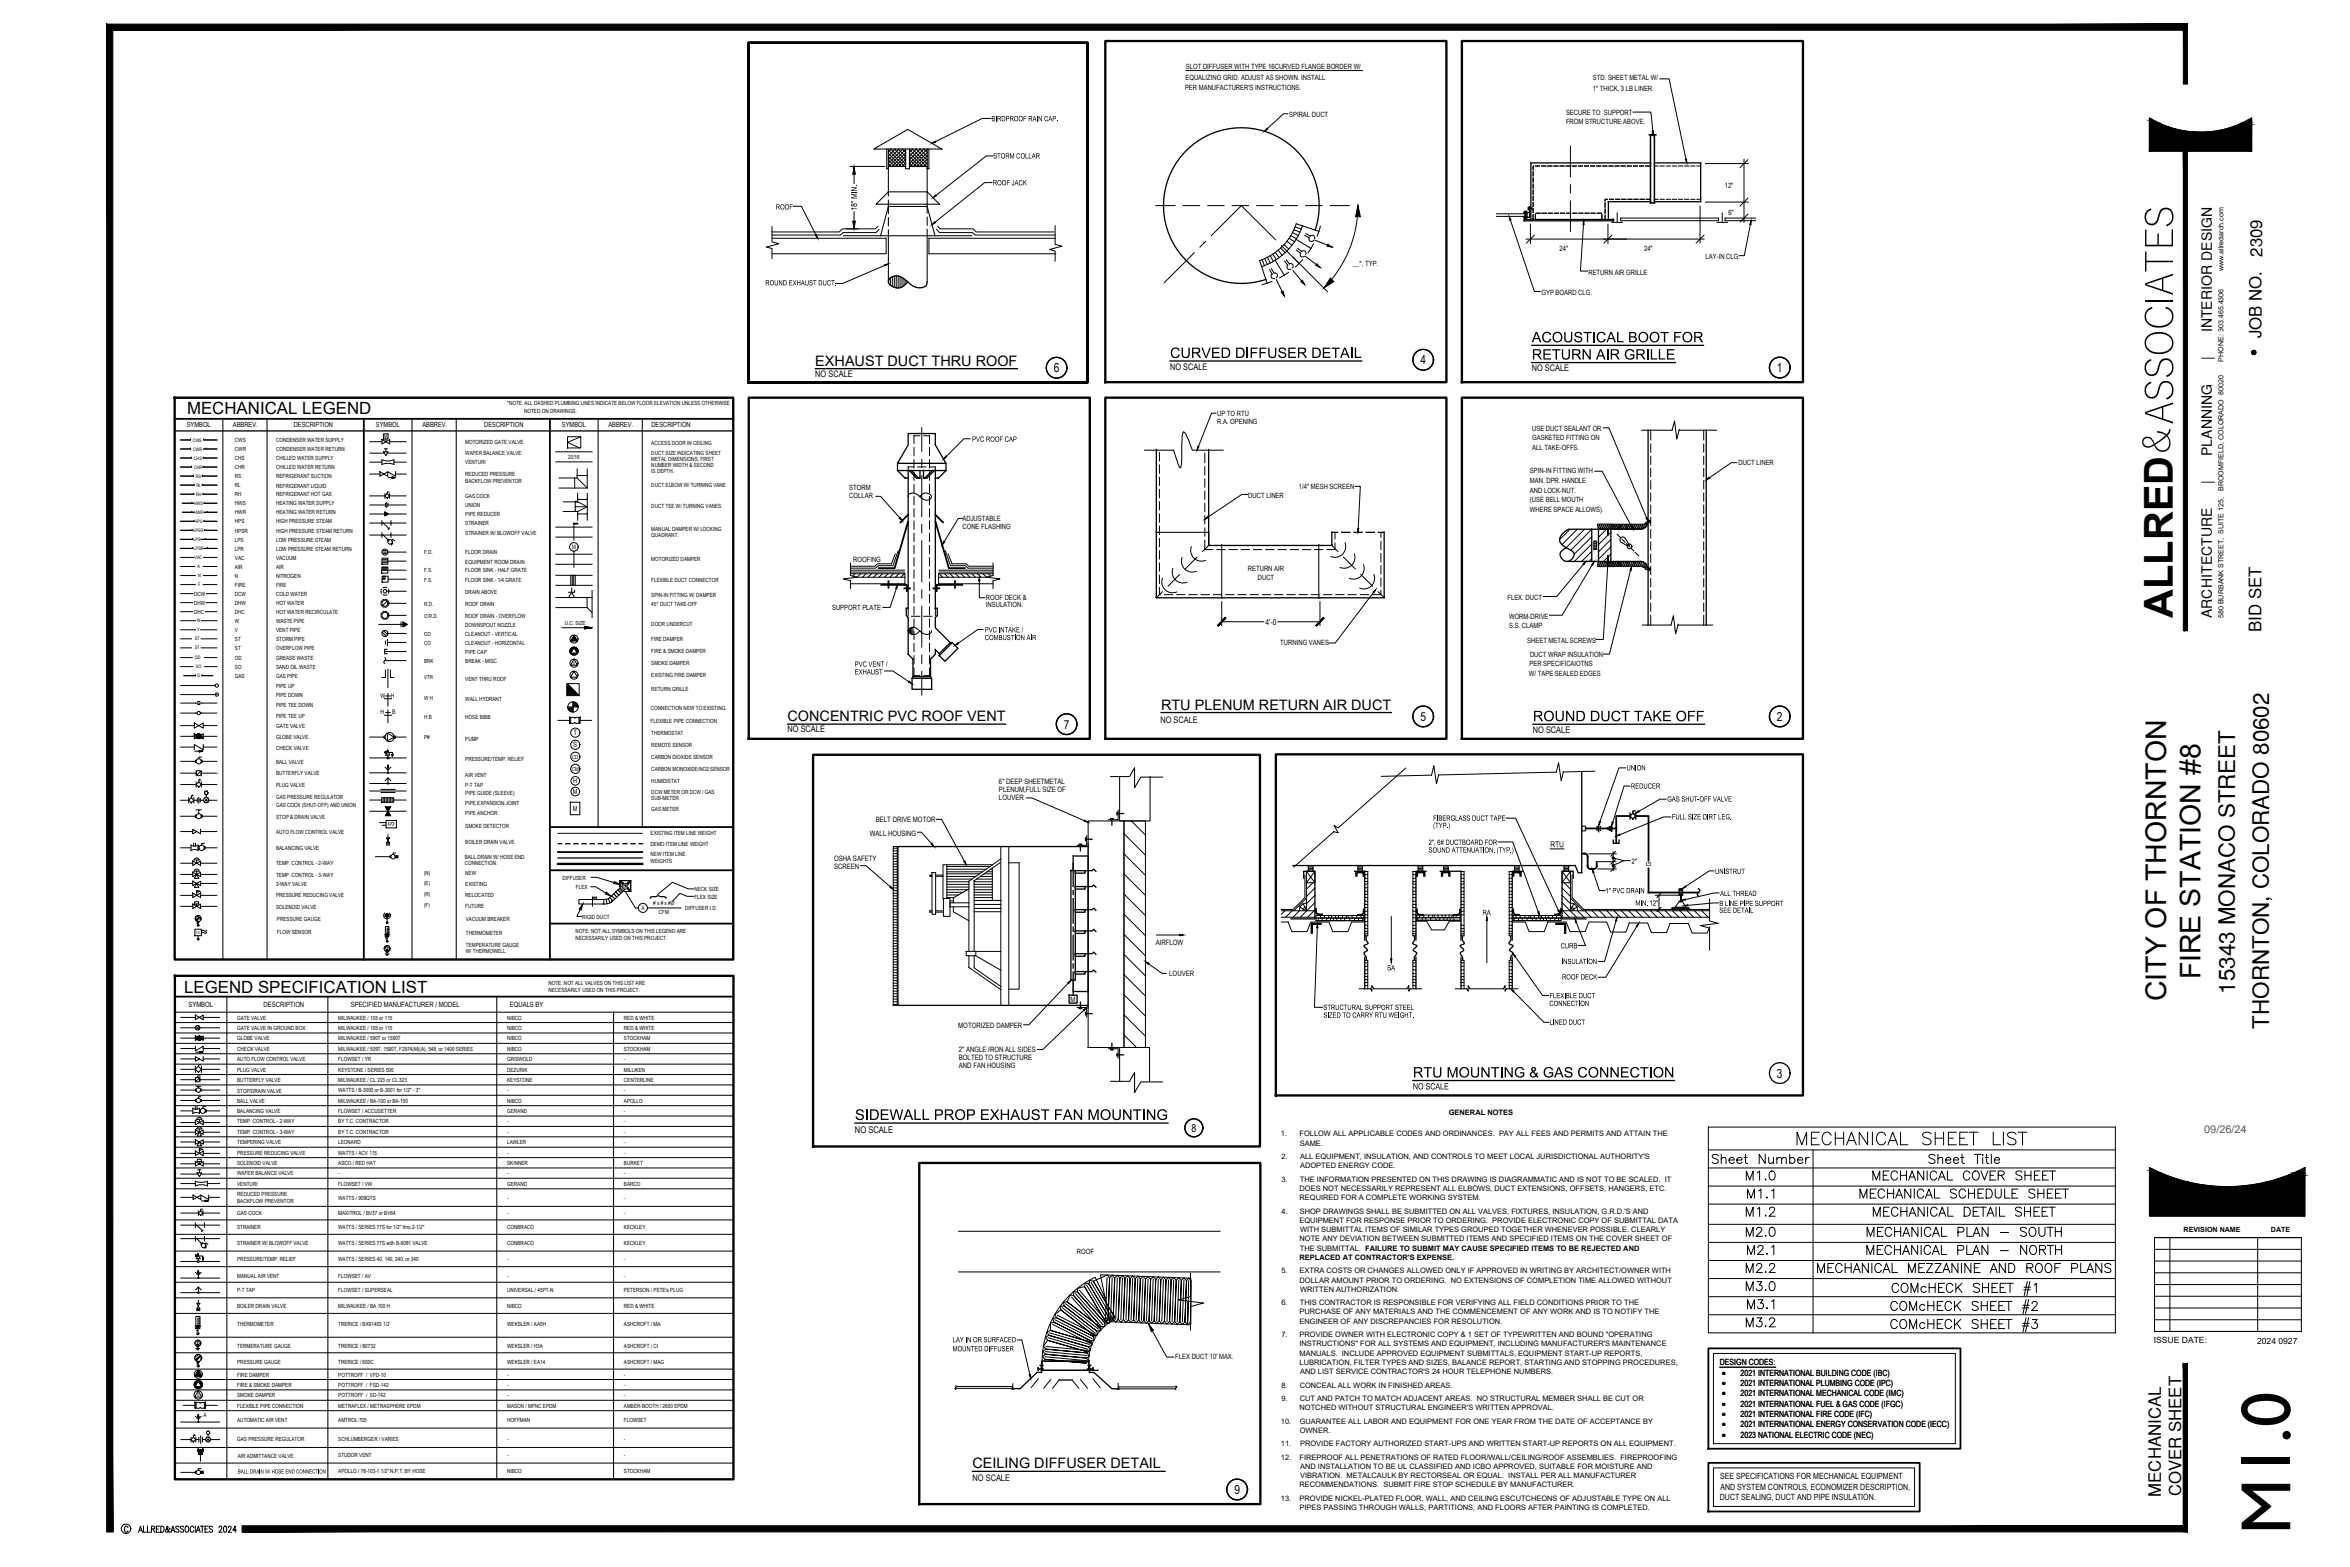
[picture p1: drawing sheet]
<svg xmlns="http://www.w3.org/2000/svg" width="914mm" height="610mm" viewBox="0 0 914 610" stroke-linecap="round" stroke-linejoin="round" font-family="sans-serif">
<defs><g id="words">
<text font-size="27.8" x="891.2" y="596.9" transform="rotate(-90 891.2 596.9)">M1.0</text>
<text font-size="15.5" x="845.5" y="240.4" transform="rotate(-90 845.5 240.4)">ALLRED</text>
<g font-size="11.1">
<text x="856.3" y="381" transform="rotate(-90 856.3 381)">FIRE STATION #8</text>
<text x="842.9" y="389.6" transform="rotate(-90 842.9 389.6)">CITY OF THORNTON</text>
</g>
<g font-size="8.7">
<text x="869.5" y="386.6" transform="rotate(-90 869.5 386.6)">15343 MONACO STREET</text>
<text x="882.8" y="400.2" transform="rotate(-90 882.8 400.2)">THORNTON, COLORADO 80602</text>
</g>
<text font-size="6.9" x="257.9" y="349.5" transform="rotate(-90 257.9 349.5)">}</text>
<g font-size="6.6">
<text x="72.8" y="161.2">MECHANICAL LEGEND</text>
<text x="71.6" y="386.3">LEGEND SPECIFICATION LIST</text>
</g>
<g font-size="6.5">
<text x="880.3" y="99.9" transform="rotate(-90 880.3 99.9)">2309</text>
<text x="879.9" y="131.6" transform="rotate(-90 879.9 131.6)">JOB NO.</text>
<text x="879.8" y="245.8" transform="rotate(-90 879.8 245.8)">BID SET</text>
<text x="840.8" y="582.3" transform="rotate(-90 840.8 582.3)">MECHANICAL</text>
<text x="848.8" y="582.1" transform="rotate(-90 848.8 582.1)">COVER SHEET</text>
</g>
<text font-size="6.4" x="332.7" y="435.7">SIDEWALL PROP EXHAUST FAN MOUNTING</text>
<g font-size="6.3">
<text x="596" y="133.2">ACOUSTICAL BOOT FOR</text>
<text x="455.3" y="139.3">CURVED DIFFUSER DETAIL</text>
<text x="596" y="139.9">RETURN AIR GRILLE</text>
<text x="596.5" y="280.6">ROUND DUCT TAKE OFF</text>
<text x="549.8" y="419.2">RTU MOUNTING &amp; GAS CONNECTION</text>
</g>
<g font-size="5.6">
<text x="317.2" y="142.2">EXHAUST DUCT THRU ROOF</text>
<text x="306.4" y="280.5">CONCENTRIC PVC ROOF VENT</text>
<text x="451.8" y="276">RTU PLENUM RETURN AIR DUCT</text>
<text x="378.4" y="571.2">CEILING DIFFUSER DETAIL</text>
</g>
<g font-size="5.4">
<text x="860.7" y="129.3" transform="rotate(-90 860.7 129.3)">INTERIOR DESIGN</text>
<text x="860.7" y="140" transform="rotate(-90 860.7 140)">|</text>
<text x="860.7" y="177.4" transform="rotate(-90 860.7 177.4)">PLANNING</text>
<text x="860.7" y="188.1" transform="rotate(-90 860.7 188.1)">|</text>
<text x="860.7" y="240.5" transform="rotate(-90 860.7 240.5)">ARCHITECTURE</text>
</g>
<g font-size="4.8">
<text x="552.7" y="141.7">4</text>
<text x="410" y="144.8">6</text>
<text x="691.4" y="144.7">1</text>
<text x="552.7" y="280.4">5</text>
<text x="691.4" y="280.4">2</text>
<text x="413.9" y="283.5">7</text>
<text x="691.4" y="419.2">3</text>
<text x="480.3" y="581.2">9</text>
</g>
<text font-size="4.2" x="463.6" y="440.3">8</text>
<text font-size="4.2" fill="#00f" x="857.7" y="440.8">09/26/24</text>
<text font-size="3.8" x="549.8" y="423.8">NO SCALE</text>
<g font-size="3.6">
<text x="333.4" y="81.9" transform="rotate(-90 333.4 81.9)">18&quot; MIN.</text>
<text x="603.2" y="329.6">RTU</text>
<text x="332.7" y="440.8">NO SCALE</text>
</g>
<g font-size="3.5">
<text x="455.3" y="143.9">NO SCALE</text>
<text x="317.2" y="146.7">NO SCALE</text>
<text x="596" y="144.4">NO SCALE</text>
<text x="451.5" y="281.2">NO SCALE</text>
<text x="306.4" y="284.8">NO SCALE</text>
<text x="596.5" y="285.2">NO SCALE</text>
<text x="670" y="535.2">·</text>
<text x="670" y="539.2">·</text>
<text x="670" y="543.2">·</text>
<text x="670" y="547.2">·</text>
<text x="670" y="551.2">·</text>
<text x="670" y="555.2">·</text>
<text x="670" y="559.2">·</text>
<text x="378.4" y="576.2">NO SCALE</text>
</g>
<g font-size="3.3">
<text x="838.1" y="522.6">ISSUE DATE:</text>
<text x="878.2" y="522.8">2024 0927</text>
<text x="669.2" y="531.2">DESIGN CODES:</text>
<text x="677.3" y="535.2">2021 INTERNATIONAL BUILDING CODE (IBC)</text>
<text x="677.3" y="539.2">2021 INTERNATIONAL PLUMBING CODE (IPC)</text>
<text x="677.3" y="543.2">2021 INTERNATIONAL MECHANICAL CODE (IMC)</text>
<text x="677.3" y="547.2">2021 INTERNATIONAL FUEL &amp; GAS CODE (IFGC)</text>
<text x="677.3" y="551.2">2021 INTERNATIONAL FIRE CODE (IFC)</text>
<text x="677.3" y="555.2">2021 INTERNATIONAL ENERGY CONSERVATION CODE (IECC)</text>
<text x="677.3" y="559.2">2023 NATIONAL ELECTRIC CODE (NEC)</text>
<text x="669.3" y="575.5">SEE SPECIFICATIONS FOR MECHANICAL EQUIPMENT</text>
<text x="669.4" y="579.5">AND SYSTEM CONTROLS, ECONOMIZER DESCRIPTION,</text>
<text x="669.2" y="583.5">DUCT SEALING, DUCT AND PIPE INSULATION.</text>
</g>
<g font-size="3.2">
<text x="385.8" y="47.2">BIRDPROOF RAIN CAP.</text>
<text x="386.5" y="61.7">STORM COLLAR</text>
<text x="386.3" y="72.1">ROOF JACK</text>
<text x="301.9" y="81.5">ROOF</text>
<text x="297.8" y="111">ROUND EXHAUST DUCT.</text>
<text x="378.2" y="171.8">PVC ROOF CAP</text>
<text x="492.4" y="243">4'-0</text>
<text x="383.2" y="249">COMBUSTION AIR</text>
<text x="383.2" y="246">PVC INTAKE /</text>
<text x="332.6" y="259.3">PVC VENT /</text>
<text x="332.6" y="262.4">EXHAUST</text>
<text x="632.9" y="299.7">UNION</text>
<text x="634.6" y="306.8">REDUCER</text>
<text x="648.7" y="311.8">GAS SHUT-OFF VALVE</text>
<text x="153.4" y="321.5" transform="rotate(-90 153.4 321.5)">S</text>
<text x="557.6" y="319.3">FIBERGLASS DUCT TAPE</text>
<text x="557.6" y="322.1">(TYP.)</text>
<text x="650.5" y="318.8">FULL SIZE DIRT LEG.</text>
<text x="555.9" y="328.7">2&quot;, 6# DUCTBOARD FOR</text>
<text x="555.9" y="331.7">SOUND ATTENUATION. (TYP.)</text>
<text x="634.8" y="336">2&quot;</text>
<text x="642.5" y="337.1" transform="rotate(-90 642.5 337.1)">G</text>
<text x="667.3" y="340">UNISTRUT</text>
<text x="624.6" y="347.5">1&quot; PVC DRAIN</text>
<text x="636.3" y="352.3">MIN. 12&quot;</text>
<text x="669" y="352.4">B LINE PIPE SUPPORT</text>
<text x="669.3" y="348.6">ALL THREAD</text>
<text x="576.9" y="356">RA</text>
<text x="669" y="355.1">SEE DETAIL</text>
<text x="607.3" y="368.9">CURB</text>
<text x="539.8" y="377.5">SA</text>
<text x="607.6" y="375">INSULATION</text>
<text x="607.8" y="381">ROOF DECK</text>
<text x="602.9" y="388.3">FLEXIBLE DUCT</text>
<text x="514.9" y="395.9">SIZED TO CARRY RTU WEIGHT.</text>
<text x="514.9" y="392.9">STRUCTURAL SUPPORT STEEL</text>
<text x="602.9" y="391.4">CONNECTION</text>
<text x="602.9" y="398.6">LINED DUCT</text>
<text x="370.7" y="522.2">LAY IN OR SURFACED</text>
<text x="370.7" y="525.7">MOUNTED DIFFUSER</text>
</g>
<text font-size="3" x="222.6" y="213.7">M</text>
<g font-size="2.9">
<text x="223.1" y="286">T</text>
<text x="223.1" y="290.7">S</text>
<text x="388.7" y="305.1">6&quot; DEEP SHEETMETAL</text>
<text x="388.7" y="308.2">PLENUM,FULL SIZE OF</text>
<text x="388.7" y="311.4">LOUVER</text>
<text x="340.8" y="319.9">BELT DRIVE MOTOR</text>
<text x="338.5" y="325">WALL HOUSING</text>
<text x="324.5" y="334.9">OSHA SAFETY</text>
<text x="324.5" y="337.9">SCREEN</text>
<text x="449.7" y="367.6">AIRFLOW</text>
<text x="455" y="379.6">LOUVER</text>
<text x="416.6" y="389.7">M</text>
<text x="372.9" y="399.8">MOTORIZED DAMPER</text>
<text x="373.1" y="409.3">2&quot; ANGLE IRON ALL SIDES</text>
<text x="373.1" y="412.4">BOLTED TO STRUCTURE</text>
<text x="373.1" y="415.5">AND FAN HOUSING</text>
<text x="563.7" y="433.7">GENERAL NOTES</text>
<text x="498.4" y="442.1">1.</text>
<text x="505.6" y="442.1">FOLLOW ALL APPLICABLE CODES AND ORDINANCES. PAY ALL FEES AND PERMITS AND ATTAIN THE</text>
<text x="505.7" y="445.7">SAME.</text>
<text x="498.6" y="450.9">2.</text>
<text x="505.9" y="450.9">ALL EQUIPMENT, INSULATION, AND CONTROLS TO MEET LOCAL JURISDICTIONAL AUTHORITY'S</text>
<text x="505.9" y="454.5">ADOPTED ENERGY CODE.</text>
<text x="498.6" y="459.7">3.</text>
<text x="505.8" y="459.7">THE INFORMATION PRESENTED ON THIS DRAWING IS DIAGRAMMATIC AND IS NOT TO BE SCALED. IT</text>
<text x="505.6" y="466.9">REQUIRED FOR A COMPLETE WORKING SYSTEM.</text>
<text x="505.7" y="463.3">DOES NOT NECESSARILY REPRESENT ALL ELBOWS, DUCT EXTENSIONS, OFFSETS, HANGERS, ETC.</text>
<text x="498.7" y="472.1">4.</text>
<text x="505.7" y="472.1">SHOP DRAWINGS SHALL BE SUBMITTED ON ALL VALVES, FIXTURES, INSULATION, G.R.D.'S AND</text>
<text x="505.6" y="475.7">EQUIPMENT FOR RESPONSE PRIOR TO ORDERING. PROVIDE ELECTRONIC COPY OF SUBMITTAL DATA</text>
<text x="505.8" y="479.3">WITH SUBMITTAL ITEMS OF SIMILAR TYPES GROUPED TOGETHER WHENEVER POSSIBLE. CLEARLY</text>
<text x="505.7" y="482.9">NOTE ANY DEVIATION BETWEEN SUBMITTED ITEMS AND SPECIFIED ITEMS ON THE COVER SHEET OF</text>
<text x="505.7" y="490.2">REPLACED AT CONTRACTOR'S EXPENSE.</text>
<text x="505.8" y="486.5">THE SUBMITTAL. FAILURE TO SUBMIT MAY CAUSE SPECIFIED ITEMS TO BE REJECTED AND</text>
<text x="498.6" y="495.3">5.</text>
<text x="505.6" y="495.3">EXTRA COSTS OR CHANGES ALLOWED ONLY IF APPROVED IN WRITING BY ARCHITECT/OWNER WITH</text>
<text x="505.7" y="499">DOLLAR AMOUNT PRIOR TO ORDERING. NO EXTENSIONS OF COMPLETION TIME ALLOWED WITHOUT</text>
<text x="505.8" y="502.6">WRITTEN AUTHORIZATION.</text>
<text x="498.6" y="507.8">6.</text>
<text x="505.8" y="507.8">THIS CONTRACTOR IS RESPONSIBLE FOR VERIFYING ALL FIELD CONDITIONS PRIOR TO THE</text>
<text x="505.6" y="515">ENGINEER OF ANY DISCREPANCIES FOR RESOLUTION.</text>
<text x="505.7" y="511.4">PURCHASE OF ANY MATERIALS AND THE COMMENCEMENT OF ANY WORK AND IS TO NOTIFY THE</text>
<text x="498.6" y="520.2">7.</text>
<text x="505.7" y="520.2">PROVIDE OWNER WITH ELECTRONIC COPY &amp; 1 SET OF TYPEWRITTEN AND BOUND &quot;OPERATING</text>
<text x="505.6" y="523.8">INSTRUCTIONS&quot; FOR ALL SYSTEMS AND EQUIPMENT, INCLUDING MANUFACTURER'S MAINTENANCE</text>
<text x="505.7" y="527.4">MANUALS. INCLUDE APPROVED EQUIPMENT SUBMITTALS, EQUIPMENT START-UP REPORTS,</text>
<text x="505.7" y="531">LUBRICATION, FILTER TYPES AND SIZES, BALANCE REPORT, STARTING AND STOPPING PROCEDURES,</text>
<text x="498.6" y="539.8">8.</text>
<text x="505.7" y="539.8">CONCEAL ALL WORK IN FINISHED AREAS.</text>
<text x="505.9" y="534.6">AND LIST SERVICE CONTRACTOR'S 24 HOUR TELEPHONE NUMBERS.</text>
<text x="498.6" y="545">9.</text>
<text x="505.7" y="545">CUT AND PATCH TO MATCH ADJACENT AREAS. NO STRUCTURAL MEMBER SHALL BE CUT OR</text>
<text x="505.7" y="548.6">NOTCHED WITHOUT STRUCTURAL ENGINEER'S WRITTEN APPROVAL.</text>
<text x="498.4" y="553.8">10.</text>
<text x="505.7" y="553.8">GUARANTEE ALL LABOR AND EQUIPMENT FOR ONE YEAR FROM THE DATE OF ACCEPTANCE BY</text>
<text x="505.7" y="557.4">OWNER.</text>
<text x="498.4" y="562.6">11.</text>
<text x="505.9" y="562.6">PROVIDE FACTORY AUTHORIZED START-UPS AND WRITTEN START-UP REPORTS ON ALL EQUIPMENT.</text>
<text x="498.4" y="567.8">12.</text>
<text x="505.6" y="567.8">FIREPROOF ALL PENETRATIONS OF RATED FLOOR/WALL/CEILING/ROOF ASSEMBLIES. FIREPROOFING</text>
<text x="505.9" y="571.4">AND INSTALLATION TO BE UL CLASSIFIED AND ICBO APPROVED, SUITABLE FOR MOISTURE AND</text>
<text x="505.9" y="575">VIBRATION. METALCAULK BY RECTORSEAL OR EQUAL. INSTALL PER ALL MANUFACTURER</text>
<text x="505.6" y="578.6">RECOMMENDATIONS. SUBMIT FIRE STOP SCHEDULE BY MANUFACTURER.</text>
<text x="498.4" y="583.8">13.</text>
<text x="505.7" y="583.8">PROVIDE NICKEL-PLATED FLOOR, WALL, AND CEILING ESCUTCHEONS OF ADJUSTABLE TYPE ON ALL</text>
<text x="505.7" y="587.4">PIPES PASSING THROUGH WALLS, PARTITIONS, AND FLOORS AFTER PAINTING IS COMPLETED.</text>
</g>
<g font-size="2.8">
<text x="461.5" y="26.9">SLOT DIFFUSER WITH TYPE 16CURVED FLANGE BORDER W/</text>
<text x="461.1" y="35.1">PER MANUFACTURER'S INSTRUCTIONS.</text>
<text x="461.3" y="31.2">EQUALIZING GRID. ADJUST AS SHOWN. INSTALL</text>
<text x="619.8" y="31.1">STD. SHEET METAL W/</text>
<text x="619.8" y="35.6">1&quot; THICK, 3 LB LINER.</text>
<text x="501.6" y="45.6">SPIRAL DUCT</text>
<text x="609.3" y="44.6">SECURE TO SUPPORT</text>
<text x="609.3" y="48.3">FROM STRUCTURE ABOVE.</text>
<text x="671.1" y="73">12&quot;</text>
<text x="672.6" y="83.7">6&quot;</text>
<text x="606.8" y="97.7">24&quot;</text>
<text x="639.7" y="97.7">24&quot;</text>
<text x="663.7" y="100.9">LAY-IN CLG.</text>
<text x="526.2" y="103.4">__°, TYP.</text>
<text x="618.1" y="107.1">RETURN AIR GRILLE</text>
<text x="865.2" y="105.6" transform="rotate(-90 865.2 105.6)">www.allredarch.com</text>
<text x="599.8" y="114.9">GYP BOARD CLG.</text>
<text x="865.2" y="140.6" transform="rotate(-90 865.2 140.6)">PHONE: 303.465.4306</text>
<text x="473.6" y="161.7">UP TO RTU</text>
<text x="473.6" y="165">R.A. OPENING</text>
<text x="596.2" y="167.5">USE DUCT SEALANT OR</text>
<text x="596.2" y="171.3">GASKETED FITTING ON</text>
<text x="596.2" y="175.1">ALL TAKE-OFFS.</text>
<text x="595.3" y="184">SPIN-IN FITTING WITH</text>
<text x="676.4" y="181">DUCT LINER</text>
<text x="330.5" y="190.8">STORM</text>
<text x="505.4" y="190.3">1/4&quot; MESH SCREEN</text>
<text x="595.3" y="187.8">MAN. DPR. HANDLE</text>
<text x="595.3" y="191.6">AND LOCK-NUT.</text>
<text x="865.2" y="191" transform="rotate(-90 865.2 191)">BROOMFIELD, COLORADO 80020</text>
<text x="330.5" y="193.8">COLLAR</text>
<text x="485.7" y="193.7">DUCT LINER</text>
<text x="595.3" y="195.4">(USE BELL MOUTH</text>
<text x="374.5" y="202.6">ADJUSTABLE</text>
<text x="595.3" y="199.1">WHERE SPACE ALLOWS).</text>
<text x="374.5" y="205.6">CONE FLASHING</text>
<text x="332" y="218.8">ROOFING</text>
<text x="485.6" y="222">RETURN AIR</text>
<text x="489.4" y="225.5">DUCT</text>
<text x="383.6" y="233.5">ROOF DECK &amp;</text>
<text x="586.5" y="233.4">FLEX. DUCT</text>
<text x="323.8" y="237.2">SUPPORT PLATE</text>
<text x="383.6" y="235.9">INSULATION.</text>
<text x="587.2" y="240.7">WORM-DRIVE</text>
<text x="587.2" y="244.4">S.S. CLAMP</text>
<text x="865.2" y="240.5" transform="rotate(-90 865.2 240.5)">580 BURBANK STREET, SUITE 125,</text>
<text x="498.2" y="251.1">TURNING VANES</text>
<text x="594.3" y="250">SHEET METAL SCREWS</text>
<text x="595.3" y="255.7">DUCT WRAP INSULATION</text>
<text x="594.9" y="263">W/ TAPE SEALED EDGES</text>
<text x="595.1" y="259.3">PER SPECIFICAIOTNS</text>
<text x="73.3" y="391.8">SYMBOL</text>
<text x="102.6" y="391.8">DESCRIPTION</text>
<text x="136.5" y="391.8">SPECIFIED MANUFACTURER / MODEL</text>
<text x="198.4" y="391.8">EQUALS BY</text>
<text x="849.7" y="479.1">REVISION NAME</text>
<text x="883.6" y="479.1">DATE</text>
<text x="419" y="487.9">ROOF</text>
<text x="457.3" y="528.8">FLEX DUCT 10' MAX.</text>
</g>
<g font-size="2.7">
<text x="72.7" y="166.3">SYMBOL</text>
<text x="90.6" y="166.3">ABBREV.</text>
<text x="114.3" y="166.3">DESCRIPTION</text>
<text x="146.3" y="166.3">SYMBOL</text>
<text x="164.4" y="166.3">ABBREV.</text>
<text x="188.4" y="166.3">DESCRIPTION</text>
<text x="218.7" y="166.3">SYMBOL</text>
<text x="236.7" y="166.3">ABBREV.</text>
<text x="253.4" y="166.3">DESCRIPTION</text>
<text x="223.1" y="304.8">H</text>
<text x="222.9" y="308.9">M</text>
<text x="222.9" y="315.4">M</text>
</g>
<g font-size="2.5">
<text x="148" y="271.5">W</text>
<text x="152" y="271.5">H</text>
<text x="148" y="277.9">H</text>
<text x="152.7" y="277.9">B</text>
<text x="92.5" y="573.2">BALL DRAIN W/ HOSE END CONNECTION</text>
</g>
<g font-size="2.2">
<text x="197.4" y="157.7">*NOTE: ALL DASHED PLUMBING LINES INDICATE BELOW FLOOR ELEVATION UNLESS OTHERWISE</text>
<text x="203.9" y="160.8">NOTED ON DRAWINGS.</text>
<text x="91.4" y="172">CWS</text>
<text x="107.4" y="172">CONDENSER WATER SUPPLY</text>
<text x="181" y="172.7">MOTORIZED GATE VALVE</text>
<text x="253.4" y="173.2">ACCESS DOOR IN CEILING</text>
<text x="91.4" y="175.5">CWR</text>
<text x="91.4" y="179">CHS</text>
<text x="107.4" y="175.5">CONDENSER WATER RETURN</text>
<text x="107.4" y="179">CHILLED WATER SUPPLY</text>
<text x="181" y="177.1">WAFER BALANCE VALVE</text>
<text x="221.1" y="178.5">20/16</text>
<text x="253.4" y="176.8">DUCT SIZE INDICATING SHEET</text>
<text x="253.4" y="179.2">METAL DIMENSIONS. FIRST</text>
<text x="91.4" y="182.6">CHR</text>
<text x="107.4" y="182.6">CHILLED WATER RETURN</text>
<text x="181" y="185.3">REDUCED PRESSURE</text>
<text x="181" y="180.7">VENTURI</text>
<text x="253.4" y="181.5">NUMBER WIDTH &amp; SECOND</text>
<text x="253.4" y="183.9">IS DEPTH.</text>
<text x="91.4" y="186.1">RS</text>
<text x="91.4" y="189.6">RL</text>
<text x="107.4" y="189.7">REFRIGERANT LIQUID</text>
<text x="107.4" y="186.1">REFRIGERANT SUCTION</text>
<text x="181" y="188">BACKFLOW PREVENTOR</text>
<text x="253.4" y="189.5">DUCT ELBOW W/ TURNING VANE</text>
<text x="91.4" y="193.1">RH</text>
<text x="91.4" y="196.6">HWS</text>
<text x="107.4" y="193.1">REFRIGERANT HOT GAS</text>
<text x="107.4" y="196.6">HEATING WATER SUPPLY</text>
<text x="181" y="197.3">UNION</text>
<text x="181" y="193.8">GAS COCK</text>
<text x="253.4" y="197.6">DUCT TEE W/ TURNING VANES</text>
<text x="91.4" y="200.1">HWR</text>
<text x="91.4" y="203.6">HPS</text>
<text x="107.4" y="203.6">HIGH PRESSURE STEAM</text>
<text x="107.4" y="200.1">HEATING WATER RETURN</text>
<text x="181" y="200.8">PIPE REDUCER</text>
<text x="91.4" y="207.2">HPSR</text>
<text x="107.4" y="207.2">HIGH PRESSURE STEAM RETURN</text>
<text x="181" y="204.3">STRAINER</text>
<text x="181" y="208">STRAINER W/ BLOWOFF VALVE</text>
<text x="253.4" y="206.4">MANUAL DAMPER W/ LOCKING</text>
<text x="253.4" y="208.8">QUADRANT.</text>
<text x="91.4" y="210.7">LPS</text>
<text x="91.4" y="214.2">LPR</text>
<text x="107.4" y="210.7">LOW PRESSURE STEAM</text>
<text x="107.4" y="214.2">LOW PRESSURE STEAM RETURN</text>
<text x="165" y="215.7">F.D.</text>
<text x="181" y="215.7">FLOOR DRAIN</text>
<text x="91.4" y="221.2">AIR</text>
<text x="91.4" y="217.7">VAC</text>
<text x="107.4" y="217.7">VACUUM</text>
<text x="107.4" y="221.2">AIR</text>
<text x="181" y="219.3">EQUIPMENT ROOM DRAIN</text>
<text x="253.4" y="218.2">MOTORIZED DAMPER</text>
<text x="91.4" y="224.7">N</text>
<text x="107.4" y="224.7">NITROGEN</text>
<text x="165" y="222.7">F.S.</text>
<text x="165" y="226.2">F.S.</text>
<text x="181" y="222.7">FLOOR SINK - HALF GRATE</text>
<text x="181" y="226.4">FLOOR SINK - 1/4 GRATE</text>
<text x="253.4" y="226.4">FLEXIBLE DUCT CONNECTOR</text>
<text x="75.5" y="231.8">DCW</text>
<text x="91.4" y="228.3">FIRE</text>
<text x="91.4" y="231.8">DCW</text>
<text x="107.4" y="231.8">COLD WATER</text>
<text x="107.4" y="228.3">FIRE</text>
<text x="181" y="230.9">DRAIN ABOVE</text>
<text x="253.4" y="232.1">SPIN-IN FITTING W/ DAMPER</text>
<text x="75.5" y="235.3">DHW</text>
<text x="75.5" y="238.8">DHC</text>
<text x="91.4" y="235.3">DHW</text>
<text x="91.4" y="238.8">DHC</text>
<text x="107.4" y="235.3">HOT WATER</text>
<text x="107.4" y="238.8">HOT WATER RECIRCULATE</text>
<text x="165" y="235.6">R.D.</text>
<text x="181" y="235.6">ROOF DRAIN</text>
<text x="253.4" y="235.6">45° DUCT TAKE-OFF</text>
<text x="91.4" y="242.3">W</text>
<text x="91.4" y="245.9">V</text>
<text x="107.4" y="245.9">VENT PIPE</text>
<text x="107.4" y="242.3">WASTE PIPE</text>
<text x="165" y="240.3">O.R.D.</text>
<text x="181" y="243.8">DOWNSPOUT NOZZLE</text>
<text x="181" y="240.3">ROOF DRAIN - OVERFLOW</text>
<text x="219.8" y="243.2">U.C. SIZE</text>
<text x="253.4" y="243.6">DOOR UNDERCUT</text>
<text x="91.4" y="249.4">ST</text>
<text x="107.4" y="249.4">STORM PIPE</text>
<text x="165" y="250.8">CO</text>
<text x="165" y="247.3">CO</text>
<text x="181" y="247.3">CLEANOUT - VERTICAL</text>
<text x="181" y="250.8">CLEANOUT - HORIZONTAL</text>
<text x="253.4" y="249.5">FIRE DAMPER</text>
<text x="91.4" y="256.7">OD</text>
<text x="91.4" y="252.9">ST</text>
<text x="107.4" y="256.7">GREASE WASTE</text>
<text x="107.4" y="252.9">OVERFLOW PIPE</text>
<text x="165" y="257.9">BRK</text>
<text x="181" y="254.4">PIPE CAP</text>
<text x="181" y="257.9">BREAK - MISC.</text>
<text x="253.4" y="254.2">FIRE &amp; SMOKE DAMPER</text>
<text x="91.4" y="260.2">SO</text>
<text x="91.4" y="263.7">GAS</text>
<text x="107.4" y="260.2">SAND OIL WASTE</text>
<text x="107.4" y="263.7">GAS PIPE</text>
<text x="253.4" y="258.8">SMOKE DAMPER</text>
<text x="253.4" y="263.5">EXISTING FIRE DAMPER</text>
<text x="107.4" y="267.5">PIPE UP</text>
<text x="165" y="264.3">VTR</text>
<text x="181" y="264.8">VENT THRU ROOF</text>
<text x="253.4" y="268.8">RETURN GRILLE</text>
<text x="107.4" y="271.1">PIPE DOWN</text>
<text x="107.4" y="275">PIPE TEE DOWN</text>
<text x="165" y="272.2">W H</text>
<text x="181" y="272.8">WALL HYDRANT</text>
<text x="107.4" y="279.5">PIPE TEE UP</text>
<text x="165" y="279.7">H B</text>
<text x="181" y="279.7">HOSE BIBB</text>
<text x="253.2" y="281.1">FLEXIBLE PIPE CONNECTION</text>
<text x="253.3" y="276.1">CONNECTION NEW TO EXISTING.</text>
<text x="107.4" y="283.1">GATE VALVE</text>
<text x="107.4" y="287.4">GLOBE VALVE</text>
<text x="165" y="287.5">P#</text>
<text x="253.4" y="285.9">THERMOSTAT</text>
<text x="107.4" y="291.6">CHECK VALVE</text>
<text x="181" y="288.2">PUMP</text>
<text x="253.4" y="290.6">REMOTE SENSOR</text>
<text x="107.4" y="297.1">BALL VALVE</text>
<text x="181" y="296.1">PRESSURE/TEMP. RELIEF</text>
<text x="253.4" y="295.3">CARBON DIOXIDE SENSOR</text>
<text x="253.4" y="300">CARBON MONOXIDE/NO2 SENSOR</text>
<text x="107.4" y="301.7">BUTTERFLY VALVE</text>
<text x="181" y="302.2">AIR VENT</text>
<text x="253.4" y="304.7">HUMIDISTAT</text>
<text x="107.4" y="306">PLUG VALVE</text>
<text x="107.4" y="310.9">GAS PRESSURE REGULATOR</text>
<text x="181" y="306.3">P-T TAP</text>
<text x="181" y="309.4">PIPE GUIDE (SLEEVE)</text>
<text x="253.4" y="308.8">DCW METER OR DCW / GAS</text>
<text x="253.4" y="311.3">SUB-METER</text>
<text x="107.4" y="313.8">GAS COCK (SHUT-OFF) AND UNION</text>
<text x="181" y="317.1">PIPE ANCHOR</text>
<text x="181" y="313.1">PIPE EXPANSION JOINT</text>
<text x="253.4" y="315.3">GAS METER</text>
<text x="107.4" y="318.5">STOP &amp; DRAIN VALVE</text>
<text x="181" y="322.1">SMOKE DETECTOR</text>
<text x="107.4" y="324.4">AUTO FLOW CONTROL VALVE</text>
<text x="181" y="328.5">BOILER DRAIN VALVE</text>
<text x="253.2" y="329">DEMO ITEM LINE WEIGHT</text>
<text x="253.2" y="325">EXISTING ITEM LINE WEIGHT</text>
<text x="107.4" y="330.7">BALANCING VALVE</text>
<text x="180.8" y="334.3">BALL DRAIN W/ HOSE END</text>
<text x="253.2" y="333">NEW ITEM LINE</text>
<text x="253.2" y="335.8">WEIGHTS</text>
<text x="107.4" y="336.7">TEMP. CONTROL - 2-WAY</text>
<text x="107.4" y="341">TEMP. CONTROL - 3-WAY</text>
<text x="165" y="340.4">(N)</text>
<text x="180.8" y="336.7">CONNECTION.</text>
<text x="181" y="340.5">NEW</text>
<text x="107.4" y="344.5">3-WAY VALVE</text>
<text x="165" y="344.4">(E)</text>
<text x="181" y="344.9">EXISTING</text>
<text x="218.8" y="342.2">DIFFUSER</text>
<text x="224.1" y="345.9">FLEX</text>
<text x="270.2" y="346.6">NECK SIZE</text>
<text x="107.4" y="348.8">PRESSURE REDUCING VALVE</text>
<text x="107.4" y="353.4">SOLENOID VALVE</text>
<text x="165" y="348.6">(R)</text>
<text x="165" y="352.8">(F)</text>
<text x="181" y="349">RELOCATED</text>
<text x="181" y="353.3">FUTURE</text>
<text x="249.6" y="354">A</text>
<text x="254.2" y="352.2"># x # x #Ø</text>
<text x="270.2" y="349.7">FLEX SIZE</text>
<text x="107.8" y="358.1">PRESSURE GAUGE</text>
<text x="181.3" y="358.3">VACUUM BREAKER</text>
<text x="226.6" y="357.4">RIGID DUCT</text>
<text x="256.3" y="355.6">CFM</text>
<text x="266.6" y="354.1">DIFFUSER I.D.</text>
<text x="107.8" y="363.4">FLOW SENSOR</text>
<text x="181.3" y="363.6">THERMOMETER</text>
<text x="224" y="365.7">NECESSARILY USED ON THIS PROJECT.</text>
<text x="224" y="363.1">NOTE: NOT ALL SYMBOLS ON THIS LEGEND ARE</text>
<text x="181.3" y="368.5">TEMPERATURE GAUGE</text>
<text x="181.3" y="370.9">W/ THERMOWELL</text>
<text x="213.4" y="383.2">NOTE: NOT ALL VALVES ON THIS LIST ARE</text>
<text x="213.4" y="385.8">NECESSARILY USED ON THIS PROJECT.</text>
<text x="92.3" y="396.6">GATE VALVE</text>
<text x="92.3" y="400.7">GATE VALVE IN GROUND BOX</text>
<text x="131.6" y="396.6">MILWAUKEE / 105 or 115</text>
<text x="131.6" y="400.7">MILWAUKEE / 105 or 115</text>
<text x="197.3" y="396.6">NIBCO</text>
<text x="197.3" y="400.7">NIBCO</text>
<text x="242.8" y="396.6">RED &amp; WHITE</text>
<text x="242.8" y="400.7">RED &amp; WHITE</text>
<text x="92.3" y="404.7">GLOBE VALVE</text>
<text x="131.6" y="404.7">MILWAUKEE / 590T or 1590T</text>
<text x="197.3" y="404.7">NIBCO</text>
<text x="242.8" y="404.7">STOCKHAM</text>
<text x="92.3" y="412.8">AUTO FLOW CONTROL VALVE</text>
<text x="92.3" y="408.8">CHECK VALVE</text>
<text x="131.6" y="412.8">FLOWSET / YR</text>
<text x="131.6" y="408.8">MILWAUKEE / 509T, 1590T, F2974(M)(A), 548, or 1400 SERIES</text>
<text x="197.3" y="408.8">NIBCO</text>
<text x="197.3" y="412.8">GRISWOLD</text>
<text x="242.8" y="408.8">STOCKHAM</text>
<text x="242.8" y="412.8">-</text>
<text x="92.3" y="416.9">PLUG VALVE</text>
<text x="131.6" y="416.9">KEYSTONE / SERIES 500</text>
<text x="197.3" y="416.9">DEZURIK</text>
<text x="242.8" y="416.9">MILLIKEN</text>
<text x="92.3" y="420.9">BUTTERFLY VALVE</text>
<text x="92.3" y="425">STOP/DRAIN VALVE</text>
<text x="131.6" y="420.9">MILWAUKEE / CL 223 or CL 323</text>
<text x="131.6" y="424.9">WATTS / B-3000 or B-3001 for 1/2&quot; - 3&quot;</text>
<text x="197.3" y="420.9">KEYSTONE</text>
<text x="197.3" y="424.9">-</text>
<text x="242.8" y="420.9">CENTERLINE</text>
<text x="242.8" y="424.9">-</text>
<text x="92.3" y="429">BALL VALVE</text>
<text x="131.6" y="429">MILWAUKEE / BA-100 or BA-150</text>
<text x="197.3" y="429">NIBCO</text>
<text x="242.8" y="429">APOLLO</text>
<text x="92.3" y="433">BALANCING VALVE</text>
<text x="92.3" y="437">TEMP. CONTROL - 2-WAY</text>
<text x="131.6" y="437">BY T.C. CONTRACTOR</text>
<text x="131.6" y="433">FLOWSET / ACCUSETTER</text>
<text x="197.3" y="437">-</text>
<text x="197.3" y="433">GERAND</text>
<text x="242.8" y="433">-</text>
<text x="242.8" y="437">-</text>
<text x="92.3" y="441.1">TEMP. CONTROL - 3-WAY</text>
<text x="131.6" y="441.1">BY T.C. CONTRACTOR</text>
<text x="197.3" y="441.1">-</text>
<text x="242.8" y="441.1">-</text>
<text x="92.3" y="445.1">TEMPERING VALVE</text>
<text x="92.3" y="449.2">PRESSURE REDUCING VALVE</text>
<text x="131.6" y="445.1">LEONARD</text>
<text x="131.6" y="449.2">WATTS / ACV 115</text>
<text x="197.3" y="449.2">-</text>
<text x="197.3" y="445.1">LAWLER</text>
<text x="242.8" y="445.1">-</text>
<text x="242.8" y="449.2">-</text>
<text x="92.3" y="453.2">SOLENOID VALVE</text>
<text x="131.6" y="453.2">ASCO / RED HAT</text>
<text x="197.3" y="453.2">SKINNER</text>
<text x="242.8" y="453.2">BURKET</text>
<text x="92.3" y="461.3">VENTURI</text>
<text x="92.3" y="457.3">WAFER BALANCE VALVE</text>
<text x="131.6" y="457.2">-</text>
<text x="131.6" y="461.3">FLOWSET / VW</text>
<text x="197.3" y="457.2">-</text>
<text x="197.3" y="461.3">GERAND</text>
<text x="242.8" y="461.3">BARCO</text>
<text x="242.8" y="457.2">-</text>
<text x="92.3" y="465.4">REDUCED PRESSURE</text>
<text x="131.6" y="466.7">WATTS / 909QTS</text>
<text x="197.3" y="466.7">-</text>
<text x="242.8" y="466.7">-</text>
<text x="92.3" y="472.8">GAS COCK</text>
<text x="92.3" y="468.1">BACKFLOW PREVENTOR</text>
<text x="131.6" y="472.8">MAXITROL / BV37 or BV64</text>
<text x="197.3" y="472.8">-</text>
<text x="242.8" y="472.8">-</text>
<text x="92.3" y="478.2">STRAINER</text>
<text x="131.6" y="478.2">WATTS / SERIES 77S for 1/2&quot; thru 2-1/2&quot;</text>
<text x="197.3" y="478.2">CONBRACO</text>
<text x="242.8" y="478.2">KECKLEY</text>
<text x="92.3" y="484.4">STRAINER W/ BLOWOFF VALVE</text>
<text x="131.6" y="484.3">WATTS / SERIES 77S with B-6081 VALVE</text>
<text x="197.3" y="484.3">CONBRACO</text>
<text x="242.8" y="484.3">KECKLEY</text>
<text x="92.3" y="490.7">PRESSURE/TEMP. RELIEF</text>
<text x="131.6" y="490.6">WATTS / SERIES 40, 140, 240, or 340</text>
<text x="197.3" y="490.6">-</text>
<text x="242.8" y="490.6">-</text>
<text x="92.3" y="497">MANUAL AIR VENT</text>
<text x="131.6" y="497">FLOWSET / AV</text>
<text x="197.3" y="497">-</text>
<text x="242.8" y="497">-</text>
<text x="92.3" y="502.7">P-T TAP</text>
<text x="131.6" y="502.7">FLOWSET / SUPERSEAL</text>
<text x="197.3" y="502.7">UNIVERSAL / 45PT-N</text>
<text x="242.8" y="502.7">PETERSON / PETE's PLUG</text>
<text x="92.3" y="508.8">BOILER DRAIN VALVE</text>
<text x="131.6" y="508.8">MILWAUKEE / BA 100 H</text>
<text x="197.3" y="508.8">NIBCO</text>
<text x="242.8" y="508.8">RED &amp; WHITE</text>
<text x="92.3" y="515.9">THERMOMETER</text>
<text x="131.6" y="515.9">TRERICE / BX91403 1/2</text>
<text x="197.3" y="515.9">WEKSLER / AA5H</text>
<text x="242.8" y="515.9">ASHCROFT / MA</text>
<text x="92.3" y="524.6">TERMERATURE GAUGE</text>
<text x="131.6" y="524.6">TRERICE / 80732</text>
<text x="197.3" y="524.6">WEKSLER / H3A</text>
<text x="242.8" y="524.6">ASHCROFT / CI</text>
<text x="92.3" y="530.6">PRESSURE GAUGE</text>
<text x="131.6" y="530.6">TRERICE / 600C</text>
<text x="197.3" y="530.6">WEKSLER / EA14</text>
<text x="242.8" y="530.6">ASHCROFT / MAG</text>
<text x="92.3" y="535.5">FIRE DAMPER</text>
<text x="92.3" y="539.5">FIRE &amp; SMOKE DAMPER</text>
<text x="131.6" y="535.5">POTTROFF / VFD-10</text>
<text x="131.6" y="539.5">POTTROFF / FSD-142</text>
<text x="197.3" y="535.5">-</text>
<text x="197.3" y="539.5">-</text>
<text x="242.8" y="539.5">-</text>
<text x="242.8" y="535.5">-</text>
<text x="92.3" y="543.6">SMOKE DAMPER</text>
<text x="131.6" y="543.6">POTTROFF / SD-142</text>
<text x="197.3" y="543.6">-</text>
<text x="242.8" y="543.6">-</text>
<text x="79.1" y="551.4">A</text>
<text x="92.3" y="547.7">FLEXIBLE PIPE CONNECTION</text>
<text x="131.6" y="547.6">METRAFLEX / METRASPHERE EPDM</text>
<text x="197.3" y="547.6">MASON / MFNC EPDM</text>
<text x="242.8" y="547.6">AMBER-BOOTH / 2600 EPDM</text>
<text x="92.3" y="553">AUTOMATIC AIR VENT</text>
<text x="131.6" y="553">AMTROL 705</text>
<text x="197.3" y="553">HOFFMAN</text>
<text x="242.8" y="553">FLOWSET</text>
<text x="92.3" y="560.5">GAS PRESSURE REGULATOR</text>
<text x="131.6" y="560.5">SCHLUMBERGER / VARIES</text>
<text x="197.3" y="560.5">-</text>
<text x="242.8" y="560.5">-</text>
<text x="92.5" y="567.1">AIR ADMITTANCE VALVE</text>
<text x="131.6" y="566.9">STUDOR VENT</text>
<text x="197.3" y="566.8">-</text>
<text x="242.8" y="566.8">-</text>
<text x="131.6" y="573">APOLLO / 78-103-1 1/2&quot; N.P.T. BY HOSE</text>
<text x="197.3" y="572.9">NIBCO</text>
<text x="242.8" y="572.9">STOCKHAM</text>
</g>
<g font-size="2.1">
<text x="222.5" y="299.9">CM</text>
<text x="222.6" y="295.2">CD</text>
</g>
<text font-size="1.9" x="149.5" y="170.4">M</text>
<g font-size="1.8">
<text x="75.1" y="171.8">CWS</text>
<text x="75.1" y="175.3">CWR</text>
<text x="75.4" y="178.8">CHS</text>
<text x="75.5" y="182.4">CHR</text>
<text x="76.2" y="185.9">RS</text>
<text x="76.4" y="189.4">RL</text>
<text x="75.5" y="196.4">HWS</text>
<text x="76.3" y="192.9">RH</text>
<text x="75.5" y="199.9">HWR</text>
<text x="75.8" y="203.5">HPS</text>
<text x="75.1" y="207">HPSR</text>
<text x="75.3" y="210.5">LPS</text>
<text x="75.4" y="214">LPSR</text>
<text x="75.7" y="217.5">VAC</text>
<text x="76.9" y="221">A</text>
<text x="77" y="224.5">N</text>
<text x="77" y="228.1">F</text>
<text x="76.6" y="242.1">W</text>
<text x="76.7" y="245.6">V</text>
<text x="75.8" y="249.2">ST</text>
<text x="75.8" y="252.7">ST</text>
<text x="75.9" y="256.5">OD</text>
<text x="76.2" y="260">SO</text>
<text x="76.7" y="263.5">G</text>
</g>
<text font-size="1.7" x="76.7" y="543.3">S</text>
<text font-size="1.6" x="222.9" y="258.6">S</text>
<text font-size="1.4" x="76.3" y="363.3">FS</text>
</g></defs>
<g fill="none" stroke="#000" stroke-width=".39">
<path d="M461.5 27.5h68.7M645.8 30.7h3.7l6.5 31.2M385.6 46.1h-3.4l-18.2 9M501.1 44.3h-1.7l-6.3 5.7M611.1 56.9v11.8M635.4 43.6h7l.7 7.3M330.8 64.7h13.5M332.3 67.8v3.6M386 71h-2.9l-19.3 15.4M386.3 60.7h-2.5l-19.6 15.3M449.7 80h7.5M460.4 80h6.4"/>
<path d="M469.9 80h6.4M479.5 80h6.3M489 80h6.3M498.5 80h6.4M508 80h6.4M517.6 80h7.5M528.4 80a45.4 45.4 0 0 1-13.3 32.1M611.1 71.9v3.1M611.1 78.2v11.8M663.6 63.6h16.6M663.6 78.6h16.6M678.6 62v24.5"/>
<path d="M680.1 77.1l-3 3M680.1 62.1l-3 3.1M300.4 88.2v5.9l2.7 .7-4.9 1.3 2.2 .6v3.9M300.5 92.7h44.3v6h-44.3M308.7 80.2h3.1l5.7 11.2M329.3 89h4.5M332.3 82.4v3.6M341.5 88.1l-.9 .9h-12.8l-1.2 1.2h-26.2M342 89.3l-1.2 1.2h-12.8l-1 .9h-26.6M364.4 89.3l1.2 1.2h12.8l1 .9h31.1M364.9 88.1l.9 .9h12.9l1.2 1.2h30.2M410.5 87.8v7.3l2.7 .7-4.8 1.3 2.1 .6v3.9"/>
<path d="M410.7 92.7h-49.2v6h49.2M464.7 98.4l-11.7 11.6M468.4 94.6h.1M469.1 93.9l-2.2 2.2M471.4 91.6l11.6-11.6 13.4 13.3M498.6 95.6l2.3 2.2M582.3 83.2h11.9v1h-11.9M587.7 85.6l9.3 27.8h2.4M593.8 93h69.2M595.5 87.2v7.5M597 91.5l-3 3M616.1 87.4l-1.1 18.1h2.7"/>
<path d="M625.7 87.2v7.5M627.2 86.5h4.1M627.2 91.5l-3 3M629.3 82.8v3.7M630.6 84.8h38.1v1.1h-38.1zM661.5 80.2v14.3M663 91.5l-3 3M668.1 86.5h4.1M670.1 82.8v3.7M680.1 83.3l-3 3.1M681.1 87.3l-2.4 12.2h-2M683.1 84.8h-11.8v1.1h11.8"/>
<path d="M344.3 103.2l-16.4 7.1h-2.8M345.7 109.3v.6M346.5 108.1v2.9M347.2 107.7v3.7M348 107.4v4.4M348.7 107.3v4.7M349.5 107.4v4.6M350.2 107.6v4.3M351 108v3.6M351.7 108.5v2.6M352.5 109.1v1.3M503.1 100.1l13.4 13.3"/>
<path d="M70.3 171.2h3.8M70.3 174.7h3.8M70.3 178.2h4.1M74.1 171.2h.1M74.1 174.7h.1M74.4 178.2h.1M79.1 178.2h.1M79.1 178.2h5.3M79.3 171.2h.1M79.3 171.2h5.1M79.3 174.7h5.1M80.2 174.7h.1"/>
<path d="M143.9 171.8h4.7M143.9 176.3h5.7M143.9 179.8h4.7M148.6 178.9l2 .4 2.7-.4v1.8l-2.7-.5-2 .5M148.6 171v1.7l3-1.7v1.7zM148.6 178.9v1.8M149.2 168.8h1.8v2h-1.8zM149.3 175.8h1.7l-.8 1.5zM149.6 174.6h1.1M150.1 170.8v1M150.2 174.6v1.2M150.7 176.3h7.3"/>
<path d="M151.6 171.8h6.4M153.3 179.8h4.7M216.3 175.8h14.1M216.3 179.7h14.1M220.8 169.9h5.2v4.4h-5.2zM221.6 171.8l-.8 .3 .6 .3M221.8 172.5l.7 .3M222.7 171.3l-.8 .3M222.8 173l.8 .4M223.8 170.8l-.8 .4M223.9 173.5l.7 .3M224.9 170.4l-.8 .3"/>
<path d="M225 174l.6 .3M226 169.9l-.8 .3M355.6 174.1v3.2M355.6 178.9v3.2M357.9 169.5h-2.3v3M358.7 166.3v9.2M358.7 178.7v3.2M359.5 169.5h2.2v3M361.7 174.1v3.2M361.7 178.9v3.2M377.5 170.7h-2.4l-6.9 6.8M451.1 176.1v3.2"/>
<path d="M468.8 176.3v3.7M473.1 160.7h-1.7l-5.1 13M623.9 166.5h2.1l14.7 35M642.3 167.4v3.7M642.3 172.7v3.2M642.3 177.5v3.2M662.9 167.4v3.7M662.9 172.7v3.2M662.9 177.5v3.2M70.3 181.7h4.2M70.3 185.2h5M70.3 188.7h5.2"/>
<path d="M70.3 192.3h5.1M71 195.8h4.3M71 199.3h4.3M74.5 181.7h.1M74.6 195.8h.1M74.6 199.3h.1M75.3 185.2h.1M75.4 192.3h.1M75.5 188.7h.1M78.7 185.2h.1M78.7 185.2h5.7M78.7 188.7h.1"/>
<path d="M78.7 188.7h5.7M79 192.3h.1M79 192.3h5.4M79 181.7h.1M79 181.7h5.4M79.4 199.3h5M79.5 195.8h.1M79.5 195.8h4.9M80.6 199.3h.1M143.9 184.4h3.9M143.9 192.9h5.9M143.9 196.4h6.1"/>
<path d="M143.9 200h14.1M147.8 183.5v1.8l3.1-1.8v1.8zM149.8 192.9l.8-.9 .9 .9-.9 .9zM149.8 199.2l1.3 .8-1.3 .7zM149.8 192v1.8M149.8 199.7h1M149.8 199.6h.7M149.8 199.4h.3M150 195.9v1.1M150.5 195.5v1.9M150.9 183.5l3 1.8v-1.8M151 196.4h7"/>
<path d="M151 195.9v1.1M151.1 185.8h2.6M151.3 191.4h-.7v.6M151.5 192.9h6.5M151.5 192v1.8M152.6 185.5l1.1 .3-1.1 .2zM152.6 185.9h.7M152.6 185.7h.7M152.6 185.6h.2M153 185.9l-.4 .1M153.9 184.4h4.1M217.6 185.9h6"/>
<path d="M217.6 189.9h6M219.2 195.2h5.6l.6 .4M223.8 195.2h.1M223.8 199h.1M223.8 199h1v.9M223.8 197.1h1M224.6 185v.9h-1M224.6 185h3.9v4.9h-4.9v-4M224.6 182.4v2.6M224.6 185.9l.5 .6M224.8 194.3h.1M224.8 199.9h.1"/>
<path d="M224.8 194.3v.9h-1v3.8M224.8 191.9v2.4M224.8 199.9v2.5M224.8 194.3h3.7M224.8 199.9h3.7M225.2 197.1h.8M225.4 198.7l-.6 .3h-5.6M225.4 186.8l.6 .5M225.8 195.7l.7 .4M226.3 187.6l.5 .6M226.4 197.1h.8M226.5 198.1l-.7 .4"/>
<path d="M226.8 196.3l.7 .3M227.1 188.5l.6 .5M227.5 197.6l-.7 .4M227.6 197.1h.9M227.9 196.8l.6 .3-.6 .3M227.9 189.3l.6 .6M228.5 182.4v2.6M228.5 194.3h.1M228.5 199.9h.1M228.5 191.9v10.5M340.8 193.1h1.8l7.5 8.3M355.5 181.7h-2.1v1.3"/>
<path d="M355.6 183.6v3.2M355.6 188.4v3.2M355.6 193.2v3.1M355.6 197.9v3.2M357.1 181.7h3.2M357.7 186h.3M358.7 185v15.9M361.7 183.6v3.2M361.7 188.4v3.2M361.7 193.2v3.1M361.7 197.9v3.2M361.8 181.7h2.1v1.3"/>
<path d="M451.1 180.9v3.2M451.1 185.7v3.1M451.1 190.4v3.2M451.1 195.2v3.2M451.1 200v3.1M468.8 181.6v3.1M468.8 186.3v3.2M468.8 191.1v3.2M468.8 195.9v3.1M485.5 192.4h-2.3l-13.2 8.8M527.3 189.2h2l-.8 16.4M620.6 183.3h2.8l11.3 21.3"/>
<path d="M642.3 182.2v3.2M642.3 187v3.2M642.3 191.8v3.1M642.3 196.5v3.2M662.9 182.2v3.2M662.9 187v3.2M662.9 191.8v3.1M662.9 196.5v3.2M675.8 180h-2.1l-8.5 5.9M70.3 202.8h5.2M70.3 206.3h4.4M70.3 209.8h4.7"/>
<path d="M70.3 213.3h4.7M70.3 216.9h5.1M74.7 206.3h.1M75 213.3h.1M75 209.8h.1M75.5 202.8h.1M78.3 209.8h6.1M79.2 216.9h5.2M79.4 202.8h.1M79.4 202.8h5M79.4 213.3h5M79.7 206.3h.1"/>
<path d="M79.7 206.3h4.7M79.8 209.8h.1M80.7 213.3h.1M143.9 208.2h14.1M143.9 203.5h14.1M148.6 217.1h2.3v2.4h-2.3zM148.6 202.6v1.7M148.6 207.3v1.7M148.9 218.3h1.8M148.9 218.9h1.8M148.9 217.7h1.8M149 214.8h1.6"/>
<path d="M149.1 203.5l2.2 2.2M149.1 208.2l1.8 1.8M149.3 214.2h.9M149.3 215.4h1M149.8 200.5h.3M149.8 200.3h.7M149.8 200.2h1M150.9 214.8h7.1M150.9 218.3h7.1M151.5 210l-.3-.3-.5 .6 .2 .2M151.6 205.4l-.6 .6M152.1 202.6v1.7"/>
<path d="M152.1 207.3v1.7M152.4 210.2l.4-.4 .6 .6M152.6 211.1l.3 .3-.6 .5-.2-.3M216.3 205.1h14.1M216.3 209h14.1M216.3 215.6h14.1M216.3 219.5h14.1M223.3 203.6h1.6v.3h-1.6zM223.3 203.9v6.2M223.3 214.4v6.3M330.9 219v4.9l2.6 .7-5.3 .6 2.7 .7v3M348.3 215.6l-1.4 3.7h-5.6l-.9 1h-9.5"/>
<path d="M349.5 214.2l-2 5.9h-5.8l-1 .9h-9.8M355.6 202.7v3.2M355.6 207.5v3.1M355.6 212.2v3.2M355.6 217v3.2M358.7 204.1v3.2M358.7 210.4v15.9M361.7 202.7v3.2M361.7 207.5v3.1M361.7 212.2v3.2M361.7 217v3.2M367.8 214.2l2.1 5.9h5.8l.9 .9h9.8"/>
<path d="M369 215.6l1.4 3.7h5.6l.9 1h9.5M374.4 201.7h-1.5l-5.5 9M386.4 219v4.9l-2.6 .7 5.3 .6-2.7 .7v3M451.1 204.7v3.2M451.1 209.5v3.2M451.1 214.2v3.2M451.1 219v3.2M459.9 216.9a4.2 4.2 0 0 0 1.1 4.5 4.2 4.2 0 0 0 4.5 .9M463.5 212.7a4.2 4.2 0 0 0 1.1 4.4 4.2 4.2 0 0 0 4.5 .9M468.8 200.6v3.2M468.8 205.4v3.2M468.8 210.1v3.7h3.1"/>
<path d="M473.5 213.8h3.2M478.2 213.8h3.2M483 213.8h3.2M487.8 213.8h3.1M492.5 213.8h3.2M497.3 213.8h3.2M502.1 213.8h3.1M506.8 213.8h3.2M511.6 213.8h3.2M519.5 211.3v2.5h-3.2M519.5 207.1v2.6M523.4 211.2a4.2 4.2 0 0 1-1.1 4.5 4.2 4.2 0 0 1-4.5 .8"/>
<path d="M527 215.4a4.2 4.2 0 0 1-1.1 4.5 4.2 4.2 0 0 1-4.5 .9M530.6 219.7a4.2 4.2 0 0 1-1.1 4.4 4.2 4.2 0 0 1-4.5 .9M537.3 207.3v1.7M537.3 210.6v3.2M537.3 215.3v3.2M610.9 205.9l-4.1 4.1M613.7 205.9l-5.9 6M616.1 219.6l-10.4 12.5h-5.2M616.6 205.9l-7.2 7.1M619.4 205.9l-8.2 8.2M619.4 217.3l-1.1 1.1M619.4 214.5l-4 3.9"/>
<path d="M619.4 211.6l-6.8 6.8M619.4 208.8l-6.9 6.8M619.6 219.7l-11.8 19.6h-4.9M620.2 210.4h1v3.3h-1zM620.2 211.4l1 .2M620.2 212.6l1 .3M620.2 213.2l1 .2M620.2 212l1 .3M620.2 210.7l1 .3M621.8 218.9l-.2 1.4 .3 .2 .3-.4M622.2 204.2l-.3-.4-.3 .2 .2 1.4M622.2 204.2l-.2 1.2 .3 .4 .3-.4-.2-1.4 .3-.2 .3 .4-.2 1.4 .3 .2 .3-.2-.2-1.4"/>
<path d="M622.3 205.9l-.3 .3M622.6 218.8l-.3-.3-.3 .2 .2 1.4M622.6 218.9l-.2 1.4 .3 .2 .3-.2-.2-1.5 .3-.3 .3 .3-.2 1.3M623.2 204.2l.3-.4 .3 .2-.2 1.4 .3 .4 .4-.4-.3-1.4 .5-.1-.1 1.7 .6 .1M624.9 218.6l1.4 .1zM624.9 205.6l1.4 .1zM624.9 218.7h1.4M624.9 205.6h1.4M625 218.6l-.6 .1 .1 1.7-.5-.1 .3-1.4-.4-.4-.3 .3 .2 1.5-.3 .2-.3-.4M625.1 218.7l-.3 1.4 .3 .4 .4-.4-.3-1.2M625.1 205.9l-3.1 3.1M625.2 205.4l.3-1.2-.4-.4-.3 .4 .3 1.4"/>
<path d="M625.2 205.4l.1 .2M625.3 218.7l-.1 .1M625.3 205.7l.2 .1M625.5 218.5l-.2 .1M625.5 218.6l.1-2.5 .2 2.5M625.5 205.7l.1 2.5 .2-2.5M625.6 216.8l-1.6 1.6M625.8 206.5h.1M625.8 217.8h.1M625.8 218.6h.1M625.8 205.7h.1M625.9 218.7l-.2 1.6 .3 .2 .3-.4"/>
<path d="M626.1 218.7l.2 1.4M626.1 205.7l.4 .1 .2-.4-.3 .4M626.3 204.2l-.3-.4-.3 .2 .2 1.6M626.3 204.2l-.2 1.4M626.4 218.5l.3 .3-.2-.3-.4 .1M626.7 218.9l-.2 1.4 .3 .2 .3-.2-.2-1.4 .3-.4 .3 .3-.2 1.3M626.8 218.4l-.1 .1M626.8 215.6l-1.1 1.1M626.8 212.7l-4.8 4.9M626.8 209.9l-4.8 4.8M626.8 207l-4.8 4.9M627.3 204.2l.3-.4 .3 .2-.2 1.4a.34 .34 0 0 0 .3 .4 .34 .34 0 0 0 .4-.3l-.1-1.6 .4 .2-.2 1.4 .4 .4 .3-.4-.2-1.4 .3-.2 .3 .4 .3-.4 .4 .4-.3 1.2"/>
<path d="M627.3 204.2l.2 1.2-.3 .4-.3-.4 .2-1.4-.3-.2-.3 .2 .2 1.4M628 218.5l-.3 .4 .2 1.4-.3 .2-.3-.4M628 218.4l.4 .4-.3 1.2 .3 .4 .4-.4-.1-1.5 .5 .1-.2 1.4 .3 .4 .3-.4 .3 .4 .3-.2-.2-1.4M629.5 218.4l.3 .3-.2 1.3-.2-1.3 .3-.3M629.5 205.9l.3-.3-.2-1.3-.2 1.3 .3 .3M630 218.8l.2-.3h.3v1.7l.3 .2 .3-.4M631.1 204.3l-.2-.4h-.3v1.8l-.3 .2-.3-.4M631.1 204.3l-.3 1.2 .4 .4M631.2 218.4l-.4 .4 .3 1.2M631.2 218.4l.4 .4M631.6 205.5l-.4 .4M631.6 218.8l-.1 1.6 .4-.2-.2-1.6 .3-.2 .4 .4-.2 1.4 .3 .2 .3-.4"/>
<path d="M632.7 218.4l.3 .4-.2 1.2M632.8 204.3l-.3-.4-.3 .2 .2 1.4-.4 .4-.3-.2 .2-1.6-.4-.2 .1 1.6M632.8 204.3l-.3 1.2 .4 .4M632.8 204.3l.2 1.2-.3 .4M632.8 204.3l.3-.4 .3 .2-.2 1.4M632.9 218.4l-.4 .4 .3 1.2M633.2 218.8l.3-.4 .3 .2-.2 1.4M633.2 218.8l.2 1.4-.3 .2-.3-.4M633.6 204.3l.3-.4 .3 .2-.2 1.4 .4 .4M633.6 204.3l.2 1.4-.3 .2-.3-.4M634.4 218.4l-.4 .4 .2 1.4-.3 .2-.3-.4M634.4 218.4l.4 .4-.3 1.4 .3 .2 .4-.4"/>
<path d="M635.2 204.3l-.4-.4-.3 .2 .3 1.4-.4 .4M635.2 204.3l-.3 1.2 .3 .4 .4-.4-.3-1.4 .3-.2 .4 .4M635.9 218.4l.3 .4M636 204.3l-.3 1.2 .4 .4M636 204.3l.2 1.2M636 204.3l.3-.4 .3 .2-.2 1.4 .3 .4 .3-.4-.2-1.4 .5-.2-.1 1.6M636.1 218.4l-.4 .4 .3 1.2M636.2 205.5l-.3 .4M636.2 218.8l-.2 1.2M637.2 205.5l.3 .4M637.2 218.8l.1 1.6-.5-.2 .2-1.4-.3-.4-.3 .4 .2 1.4-.3 .2-.3-.4M637.5 218.4l.3 .3-.2 1.3 .3 .4 .3-.4-.2-1.4 .3-.2 .3 .2-.2 1.4"/>
<path d="M637.5 218.4l-.3 .4M638.4 204.3l.3-.4 .3 .2-.1 1.7M638.4 204.3l.2 1.4-.3 .2-.3-.2 .2-1.4-.3-.4-.3 .4 .2 1.3-.3 .3M638.9 218.5l.1 1.7-.3 .2-.3-.4M639.4 205.7l.3-1.5-.3-.3-.3 .3 .3 1.5M639.5 218.7l.2 .5-.7 1.2 .2 .3 .4-.1 .3-1.3 .3-.1 .2 .3-.6 1M640.1 204.7v.5l-.5-.1M640.6 219.5l-.2 1.4-.4 .1-.2-.5M641.2 203.6l-.5-.5-.3 .1-.1 .3 .6 .6-.3 .4-.2-.8-.5 .1 .5 1.2M642.3 201.3v3.2M642.3 206.1v3.1M642.3 210.8v3.2"/>
<path d="M642.3 215.6v3.2M662.9 201.3v3.2M662.9 206.1v3.1M662.9 210.8v3.2M662.9 215.6v3.2M70.3 220.4h5.4M70.3 223.9h5.7M70.3 227.4h5.7M70.3 230.9h4.8M70.3 234.4h4.7M70.3 238h4.6M79 220.4h5.4"/>
<path d="M79.1 227.4h5.3M79.2 223.9h5.2M79.8 238h4.6M80.2 234.4h4.2M80.3 230.9h4.1M148.2 234.9l.3 .7M148.2 239.6l.3 .7M148.4 229.3v1.4M148.5 233.8l-.3 .6M148.5 238.5l-.3 .6M148.5 220.6h2.4v2.4h-2.4zM148.5 221.8h9.4"/>
<path d="M148.7 224.2h2.3v2.3h-2.3zM148.8 235.9l.7 .3M148.9 220.6v1.2M149.1 228.6h1.4M149.1 231.4h1.4M149.1 224.2v1.1M149.3 220.6v1.2M149.5 224.2v1.1M149.5 233.1l-.7 .3M149.5 237.8l-.7 .3M149.7 220.6v1.2M149.9 224.2v1.1h-1.2"/>
<path d="M150 233.1l.7 .3M150 237.8l.7 .3M150.1 220.6v1.2M150.5 220.6v1.2M150.6 230h7.4M150.6 233.9l-1.7 1.6M150.7 235.9l-.7 .3M150.9 234.7h7.1M150.9 239.4h7.1M151 233.8l.3 .6M151 238.5l.3 .6M151 225.3h7"/>
<path d="M151.2 229.3v1.4M151.3 234.9l-.3 .7M151.3 239.6l-.3 .7M216.3 227.7h14.1M216.3 236.4h12.1M216.3 232.5h14.1M216.3 223.8h14.1M222.1 223.8v3.9M222.4 230.4l1.2 2.1h-2.4zM222.5 228.8l-.1 1.6M222.7 223.8v3.9M223.2 223.8v3.9"/>
<path d="M223.6 229.6v.8h-2.4M223.8 223.8v3.9M228.4 232.5v3.9l2 1.9M230.4 229.7v10.6M330.9 221.8h21M330.9 223.2h21.2v3.9h-21.2M330.9 222.5h21M332.7 223.2l-.9 .9M334.8 223.2l-1.3 1.4h18.6M337 223.2l-1.4 1.4M339.1 223.2l-1.3 1.4M341.2 223.2l-1.3 1.4"/>
<path d="M343.4 223.2l-1.4 1.4M345.5 223.2l-1.4 1.4M347.6 223.2l-1.3 1.4M348.8 229l-2.5 7.3h-2.7M349.8 223.2l-1.4 1.4M351.9 223.2l-1.3 1.4M353.4 236.7v2.8M354.7 239.8h3.2M355.6 221.7v3.2M355.6 226.5v3.2M355.6 231.3v3.1M355.6 236v3.2"/>
<path d="M358.7 229.5v3.2M358.7 235.8v15.9M359.5 239.8h3.1M361.7 221.7v3.2M361.7 226.5v3.2M361.7 231.3v3.1M361.7 236v3.2M364 236.7v2.8M365.4 221.8h21M365.4 222.5h21M365.4 223.2l1.4 1.4M367.6 223.2l1.3 1.4"/>
<path d="M369.7 223.2l1.3 1.4M371.8 223.2l1.4 1.4M374 223.2l1.3 1.4M376.1 223.2l1.3 1.4M378.2 223.2l1.4 1.4M380.3 223.2l1.4 1.4M381.1 226v6.6h2M382.5 223.2l1.3 1.4h-18.6M384.6 223.2l.9 .9M386.4 223.2h-21.2v3.9h21.2M451.1 228.5v2.8h.4M451.1 223.8v3.1"/>
<path d="M452.3 225a4.2 4.2 0 0 0 1 4.4 4.2 4.2 0 0 0 4.5 .9M453.1 231.3h3.2M456.3 221.2a4.2 4.2 0 0 0 1.1 4.4 4.2 4.2 0 0 0 4.5 .9M457.9 231.3h3.2M462.6 231.3h3.2M467.4 231.3h3.2M472.2 231.3h3.1M475.4 234.1v9.3M476.9 231.3h3.2M481.7 231.3h3.2M486.5 231.3h3.1M491.2 231.3h3.2"/>
<path d="M496 231.3h3.2M500.7 231.3h3.2M505.5 231.3h3.2M510.3 231.3h3.1M513.6 234.1v9.3M515 231.3h3.2M519.8 231.3h3.2M524.6 231.3h3.1M529.3 231.3h3.2M534.4 230.5l-14.9 19.6h-2.4M534.6 223.5a4.2 4.2 0 0 1-1 4.5 4.2 4.2 0 0 1-4.5 .8M537.3 229.6v1.7h-3.2"/>
<path d="M537.3 220.1v3.2M537.3 224.9v3.1M625.6 220.2l-1.7 28.6h-2.9M634.4 221.9l-8.2 32.5h-2.3M636 220l-.4 .4-.3-.2 .3-1.4-.4-.4-.3 .4 .3 1.2M640.5 220.5l.4-.3 .2 .5M641.2 220.7l-1 .4v.3l.5 .1M641.3 221l-.6 .5M642.3 220.3v3.2M642.3 225.1v3.2M642.3 229.9v3.1M642.3 234.6v3.2"/>
<path d="M642.3 239.4v3.8M662.9 220.3v3.2M662.9 225.1v3.2M662.9 229.9v3.1M662.9 234.6v3.2M662.9 239.4v3.8M70.3 252h4.2M70.3 241.5h5.7M70.3 245h5.8M70.3 255.8h4.5M70.3 259.3h4.7M70.3 248.5h4.2"/>
<path d="M78.1 245h6.3M78.3 252h6.1M78.3 248.5h6.1M78.4 241.5h6M79.6 255.8h4.8M79.6 259.3h4.8M147.4 242.9h11M148.7 245.9l1.6 1.6M148.8 240.6l.7 .3M149.3 245.4l1.5 1.5M149.8 255.9a.77 .77 0 0 1 .3 .8 .77 .77 0 0 1-.7 .6l-.1 .3 .5 .5M149.8 253.5h8.2"/>
<path d="M149.8 257h8.2M150 249.4v1.1M150.6 252.6h-1v1.7h1M150.7 240.6l-.7 .3M150.7 248.8v2.3M150.9 246.4h7.1M150.9 249.9h7.1M156 242v1.8M156.7 242l1.7 .9-1.7 .9zM156.9 242.1v1.7M157.1 242.2v1.4M157.3 242.3v1.3"/>
<path d="M157.4 242.4v1.1M157.6 242.5v.9M157.8 242.6v.7M157.9 242.7v.5M158.1 242.8v.3M158.3 242.9v.1M218.7 244.2h8.7M221.8 253.1h.8M221.8 253.5h.5M221.8 253.4h.6M221.8 253.3h.6M221.8 253.2h.7"/>
<path d="M221.8 253h.8M221.8 253.6h.5M221.8 252.9h.9M221.8 253.7h.4M221.8 252.8h.9M221.8 253.8h.4M221.9 252.7h.9M221.9 253.9h.2M221.9 252.6h.9M221.9 254h.2M222 254.1h.1M222 252.5h.9"/>
<path d="M222.1 252.4h.9M222.1 254.2h2.5M222.1 252.3h.9M222.1 254.3h2.5M222.2 252.2h.9M222.2 254.4h2.3M222.3 254.5h2.1M222.3 252.1h.8M222.4 252h.8M222.4 254.6h1.9M222.6 251.9h.6M222.6 254.7h1.5"/>
<path d="M222.8 251.8h1.1M222.8 254.8h1.1M223.4 256.5l1.3 2.3h-2.7zM223.4 251.8l1.3 2.3h-2.7zM223.4 251.9h.7M223.5 252h.8M223.6 252.1h.8M223.6 252.2h.9M223.7 252.3h.9M223.7 252.4h.9M223.8 252.5h.9M223.8 252.6h.9"/>
<path d="M223.9 252.7h.9M223.9 252.8h.9M224 252.9h.9M224.1 253h.8M224.1 253.1h.8M224.2 253.2h.7M224.2 253.3h.7M224.3 253.4h.6M224.3 253.5h.6M224.4 253.6h.5M224.5 253.7h.4M224.5 253.8h.3"/>
<path d="M224.6 253.9h.2M224.6 254h.1M224.7 254.1h.1M227.4 243.7l3 .5-3 .5zM355.6 259.8v3h2.3M355.6 240.8v3.2M355.6 245.6v3.1M355.6 250.3v3.2M355.6 255.1v3.2M358.7 254.9v3.2M361.7 259.8v3h-2.2M361.7 240.8v3.2"/>
<path d="M361.7 245.6v3.1M361.7 250.3v3.2M361.7 255.1v3.2M382.5 244.9h-2l-7.6 5.3M475.4 241.9h16.3M497.3 241.9h16.3M70.3 270.2h14.1M70.3 266.7h13.4M70.3 273.5h14.1M70.3 277.4h6.4M71.6 262.8h4.4M76 262.8h.1"/>
<path d="M76.9 273h.9M76.9 274h.9M78 277.4h6.4M78.5 262.8h.1M78.5 262.8h4.2M83.9 269.7a.65 .65 0 0 1 .9 0 .65 .65 0 0 1 0 1 .65 .65 0 0 1-.9 0M149.6 278.3h2.7M149.6 271.8h2.7M150 260.6v3h-1.4M150.1 277.2h1.7M150.1 270.7h1.7M150.9 260.4v7"/>
<path d="M150.9 269.8v4.9M150.9 276.2v4.9M151.9 260.6v3h1.4M220.7 265.9h4.7v4.7h-4.7zM220.7 265.9l4.7 4.7M220.7 270.4h4.5M220.7 270.2h4.3M220.7 270h4.1M220.7 269.8h3.9M220.7 269.6h3.7M220.7 269.5h3.5M220.7 269.3h3.3"/>
<path d="M220.7 269h3.1M220.7 268.9h2.9M220.7 268.7h2.7M220.7 268.5h2.5M220.7 268.3h2.3M220.7 268.1h2.1M220.7 267.9h1.9M220.7 267.7h1.7M220.7 267.5h1.5M220.7 267.3h1.3M220.7 267.1h1.1M220.7 266.9h1"/>
<path d="M220.7 266.7h.7M220.7 266.5h.6M220.7 266.3h.4M220.7 266.1h.2M220.9 275h4.1M220.9 275.3h2M221 275.6h1.9M221.1 275.9h1.8M221.3 276.2h1.6M221.5 276.5h1.4M221.6 279h.4v2.5h-.4zM221.9 276.8h1"/>
<path d="M222 279.4l1-.3a.82 .82 0 0 0 1.3 0l1 .3M222.9 274.8h2M222.9 274.5h2M222.9 274.2h1.9M222.9 273.9h1.7M222.9 273.6h1.5M222.9 273.3h1.1M222.9 273v4.1M223.4 261.2l1.3 2.3h-2.7zM225.3 279h.4v2.5h-.4zM344.2 261h3.2l6.2 4.2M358.7 261.2v9.2"/>
<path d="M70.3 282.3h5.3M70.3 286.4h5.3M70.3 290.6h5.3M70.3 296.2h5.7M75.6 281.3v2l3.5-2v2zM75.6 285.4v2l3.5-2v2zM75.9 292.2h3M76.3 299.8v2M76.4 295.7h-.4v.9h.4M76.5 286.4h1.7M77.6 292l1.3 .2-1.3 .3zM77.6 292.1l1 .1"/>
<path d="M77.6 292l.5 .1M78.1 292.4h-.5M78.2 295.7h.5v.9h-.5M78.3 294.5h-1v.7M78.3 299.8v2M78.6 292.3h-1M78.7 296.2h.1M78.7 296.2h5.7M79.1 289.6v2.1l-3.5-2.1v2.1M79.1 282.3h5.3M79.1 286.4h5.3M79.1 290.6h5.3"/>
<path d="M143.9 286.7h5.5M143.9 294.9h14.1M149.8 292.8h.1M149.8 292.8l.1 .1M149.9 292.9h.1M149.9 298.5l1 1.1M149.9 286.3h-.5v.9h.5M149.9 292.7l-.1 .1M149.9 292.7h.1M150 292.9h.1M150 292.7h.1M150 292.7l.1 .1"/>
<path d="M150.1 292.7h.1M150.1 292.8h.1M150.6 292.2h.1M150.6 292.2l-.6 .7M150.7 285.2l2.7 1.5-2.7 1.6zM150.8 292.2h.1M150.8 292.2h-.2M150.8 298.4v.2M150.8 292.2l.1 .1M150.9 292.2h.1M150.9 297.8v.8M150.9 292.3h.1"/>
<path d="M150.9 297.6l.3 1h-.5zM150.9 292.4h.1M150.9 292.4l.8 1.4h-1.5zM150.9 292.3v.1M150.9 293.8v1.1M151 297.8l-.1 .8v-1v1.4M151 298v.6M151.1 292.7h1.6v1.6l.1-.8M152 298.5l-1.1 1.1v1.1M152.5 293.5h.4l-.2 .8zM152.6 293.5v.1M152.6 293.5l.1 .6"/>
<path d="M152.8 293.5v.3M153.3 286.3h.5v.9h-.5M153.8 286.7h4.2M217.1 280.2h4.5M222 281.1l1 .3a.82 .82 0 0 1 1.3 0l1-.3M225.7 280.2h4.5M547 298.8l-26.3 23.3-1.6-1 1.6 2.9-1.7-.5-15.6 13.8M632.6 298.7h-2.7l-7.3 20.9M70.3 311.3h3.1M70.3 300.8h6M70.3 305.2h6M70.3 317.5h5.7"/>
<path d="M73.4 311.3l1-1 1 1-1 1zM73.4 310.3v2M74.4 312.3h.1M74.8 309.6h.1M75.2 309.6h-.8v.7M75.4 310.3v2M75.4 311.3h1.4M76.3 304.2v2M76.3 315.1h1M76.4 317.1h-.4v.9h.4M76.8 310.7v1.3M77.3 304.2l1 1-1 1-1-1z"/>
<path d="M77.3 306.2h.1M77.3 310.2v2.2M77.7 303.4h.1M77.9 311.3h.1M77.9 310.7v1.3M77.9 311.3h1.3M78 300.1l-1.4 1.4M78.1 303.4h-.8v.8M78.2 317.1h.5v.9h-.5M78.3 300.8h.1M78.3 305.2h.1M78.3 315.1h-1v1.4"/>
<path d="M78.3 304.2v2M78.3 300.8h6.1M78.3 305.2h6.1M78.7 317.5h.1M78.7 317.5h5.7M79.5 310.6h.1M79.5 312h.1M79.6 308.5h.1M79.8 308.1h.1M79.8 309h.1M80.2 307.9h.1M80.2 312.3h.1"/>
<path d="M80.2 309.2v1.1M80.7 309h.1M80.7 308.1h.1M80.9 308.5h.1M81 310.6h.1M81 312h.1M81.2 311.3h.1M81.2 311.3h3.2M143.9 311.2h4.6M143.9 300.7h14.1M143.9 304.8h14.1M143.9 307.7h14.1"/>
<path d="M143.9 315.6h14.1M148.2 308.3h5.5M148.2 307.1h5.5M148.5 310.3h4.7v1.8h-4.7zM149.1 310.3v1.8M149.7 310.3v1.8M150 313.9h1.9l-.9 1.7zM150.2 319.2h4v2.9h-4zM150.3 310.3v1.8M150.8 310.3v1.8M150.9 302.6l-1 1.1M151 315.6l.9 1.7h-1.9z"/>
<path d="M151.4 310.3v1.8M152 310.3v1.8M152 303.7l-1.1-1.1v2.2M152.6 310.3v1.8M153.2 311.2h4.8M221.9 312.1h3.7v4.8h-3.7zM364.3 318.7h2.1l8.8 16.3M399.5 310.4h2l20.5 8.9M423.4 319.4h13.9v88.1h-13.9zM435.1 315.2v3.7h-3.7M437.3 319.4h8.4v88.1h-8.4zM440.2 319.4l5.5 5.5"/>
<path d="M586.1 318.3h3.6l16.7 35.8M620.5 300l-12.2 .3-.8 3.4-1.1-7-.8 3.7-45.8 1.1-.9 3.4-1-7-.9 3.6-19.5 .5M634.3 305.8h-2.4l-4.4 14M648.3 310.9h-2.4l-8.1 4.7M650.1 317.8h-2.8l-17 6.9M70.3 323.5h4.7M70.3 329.8h4M70.3 335.8h4.7M74.3 328.8l1.4 .4 1.4-.4v2.1l-1.4-.4-1.4 .4zM75 334.9v1.8l3-1.8v1.8zM75 339.3v1.7l3-1.7v1.7zM75.4 328.1v1"/>
<path d="M75.5 338.9a1.01 1.01 0 0 1 1-.8 1.01 1.01 0 0 1 1 .8h-2M75.5 334.5a1.01 1.01 0 0 1 1-.8 1.01 1.01 0 0 1 1 .8h-2M76.1 328.1v1M76.5 334.5v1.3M76.5 338.9v1.3M77.6 329.4h-.5v.9h.5M78 322.6v1.8l-3-1.8v1.8l1.5-.9M78 323.5h6.4M78 335.8h6.4M79.4 329.4h.5v.9h-.5M79.5 328.1h-1v.7M79.9 329.8h4.5"/>
<path d="M146.1 333.3h5.7M147.7 320h2.5M148.8 321.1h1.4M150.4 325.9h1.1l-.6 1.1zM150.4 328.4h1.1M150.4 328.7h1.1M150.9 327l.6 1h-1.1zM150.9 324.8v1.1M152.1 332.9h-.3v.8h.3M153.7 332.9h.4v.8h-.4M153.8 331.8h-.8v.6M154.3 332.9v.8"/>
<path d="M154.5 332.9v.8M154.7 332.9v.8M154.9 332.9v.8M334.9 336.8h2.1l9.4 8.2M347.6 329.3h1.5v61.8h-1.5zM347.6 339.2h1.5M347.6 338.2h1.5M347.6 337.2h1.5M347.6 336.1h1.5M347.6 335.1h1.5M347.6 334.1h1.5M347.6 333.1h1.5"/>
<path d="M347.6 332h1.5M347.6 331h1.5M347.6 330h1.5M357 323.7h1.5l4 4.5M362.6 339.5h1.5v16.2h-1.5zM368.4 337.1h16.8M368.4 338.1h15.3M368.4 339.2h13.8M368.4 339.9h12.7M368.4 336.5v13M382.9 339.9h3.2M384 339.2h2.1"/>
<path d="M385.5 338.1h.6M386.1 336.4h-19.2v13.2M386.1 337.7v12.6M389.1 335.6l-10 7v27.5M389.4 329.3v61.8M389.4 334.2l-12.4 8.6v27.3M392.5 335.6h4.1v49.2h-4.1M392.5 329.3v61.8M422.8 325.1v3.8h-3.7M423.4 328v64.4M437.3 340l8.4 8.3M437.3 332.1l8.4 8.4"/>
<path d="M437.3 324.3l8.4 8.4M508.3 338.9l3.3 4.5M509.1 338.4h1.8M509.1 337.8h1.8M509.1 337.3h1.8M511.6 338.9l-3.3 4.5v10.9M528.4 338.9h1.8M528.4 338.4h1.8M528.4 337.8h1.8M528.4 337.3h1.8M531 339h1.2v25h-1.2M550.9 339h-1.1v25h1.1"/>
<path d="M551.8 338.9h1.8M551.8 338.4h1.8M551.8 337.8h1.8M551.8 337.3h1.8M561.7 338.9h1.8M561.7 338.4h1.8M561.7 337.8h1.8M561.7 337.3h1.8M568.5 339h1.2v25h-1.2M582.9 327.5h5.7l10 27.2M588.4 339h-1.2v25h1.2M589.3 338.9h1.8"/>
<path d="M589.3 338.4h1.8M589.3 337.8h1.8M589.3 337.3h1.8M607.8 338.9l3.3 4.5v10.9M608.6 338.4h1.8M608.6 337.8h1.8M608.6 337.3h1.8M611.1 338.9l-3.3 4.5M618.2 332.2h10.7M620 339.5l2.3 7h2.3M621.7 338.1h7.2M621.9 335.2h6.9"/>
<path d="M627.7 331.3v7.4M628.1 333.9l3.7 .9M628.6 331.3l-1.8 1.8M628.6 334.3l-1.8 1.8M628.6 337.1l-1.8 1.9M634.3 334.8h-2.5l-3.8 1.7M666.9 338.8h-1.8l-9.2 6M70.3 340.2h4.7M70.3 343.7h4.7M70.3 348.3h4.7M70.3 352.6h4.7M75 351.7v1.8l3-1.8v1.8z"/>
<path d="M75 342.8v1.8l3-1.8v1.8zM75 347.4l1.5 .9-1.5 .9zM75.7 350.8h1.6v.9h-1.6zM76 357.3h.3M76.2 356.7l.3 .2M76.3 357.8l1.3-1-1 1.3zM76.5 340.2l.9 1.5h-1.8zM76.5 343.7l.9 1.5h-1.8zM76.5 348.3l1.5-.9v1.8zM76.5 347.1l1.4-.3-1.4-.4v1.9M76.5 351.7v.9M76.7 358.5v.3h.8v-.3"/>
<path d="M76.8 356.3l.1 .3M76.8 359.2v.1M76.8 359.2h.3M77.1 358.8v.9M77.4 356.3l-.1 .3M77.8 357.7l.3 .1M77.9 357.3h.3M78 356.7l-.3 .2M78 340.2h6.4M78 343.7h6.4M78 348.3h6.4M78 352.6h6.4"/>
<path d="M150.6 357.5v1.1M151.6 355.2a1.34 1.34 0 0 1-.1 1.9 1.34 1.34 0 0 1-1.8 0 1.34 1.34 0 0 1-.1-1.9M225.2 349.9h9.7v1.8h-9.7zM225.8 353.8l-1.3 2.7h1.8M229.9 345h1.8l4 2.4M230 341.3h2.1l6.8 2.1M230.5 349h1.6v.4h-1.6zM230.5 349.4v3.1M235.8 349.9l.4 1.7M236.7 349.6l.6 1.7M237.2 349.1l1.2 1.3M237.8 351l-1 .5-1.9 .2"/>
<path d="M237.9 350.9l-.1 .1M238 350l-.2 1M238 348.4l1.2 1.3M238.8 347.7l1.2 1.3M239.6 346.9l1.2 1.3M240.4 346.2l1.2 1.3M241.2 345.5l1.2 1.3M241.9 344.8l1.2 1.3M242.2 344.1l-1-1.5v2.4v-2.4h4.2v4.2l-1.3-1.1M242.3 343.9l-1.1-1.3h4.2l-1 1.5M242.4 344.3a.9 .9 0 0 1 1.2 .2 .9 .9 0 0 1 0 1.1 .9 .9 0 0 0 0-1.1 .9 .9 0 0 0-1.2-.2zM242.7 343.6l-1.5-1 1.3 1.1"/>
<path d="M242.7 344l-5.9 5.6-1.9 .3M242.7 344a.88 .88 0 0 1 1.3 .1 .88 .88 0 0 1-.1 1.2M242.7 344l1.2 1.3M242.8 346.8h2.6M243.3 346.8l3.9 6.4h1.2M243.9 345.3l-6 5.6 .2-.8-.8-.7M244 343.6l1.4-1-1.3 1.1M244.3 343.9l1.1-1.3v4.2M244.3 345.5l1.1 1.3-1.5-1M244.5 345.3l.9 1.5M251.9 353.2h13.1M269.8 345.8h-2l-6.1-2.5-5.6 4.5"/>
<path d="M269.9 348.7h-2.5l-2.9-1.2-2.7 3M347.6 352.6h1.5M347.6 348.5h1.5M347.6 349.5h1.5M347.6 354.7h1.5M347.6 359.8h1.5M347.6 358.8h1.5M347.6 357.8h1.5M347.6 356.7h1.5M347.6 355.7h1.5M347.6 353.7h1.5M347.6 351.6h1.5"/>
<path d="M347.6 350.6h1.5M347.6 347.5h1.5M347.6 346.5h1.5M347.6 345.4h1.5M347.6 344.4h1.5M347.6 343.4h1.5M347.6 342.3h1.5M347.6 341.3h1.5M347.6 340.3h1.5M362.6 340.4h-.8v.5h.8M362.6 354.3h-.8v.5h.8M364.1 340.9h2.8"/>
<path d="M364.1 354.3h2.8M364.1 340.4h2.8M364.1 354.8h2.8M367.1 349.5h2.6v7h-2.6zM368.4 341h11.2M368.4 342h9.8M368.4 343h8.6M368.4 344h8.6M368.4 345.1h8.6M368.4 346.1h8.1M368.4 347.1h6.3M368.4 348.2h4.5"/>
<path d="M368.4 349.2h2.7M369.7 350.5h1.2M370.9 352.8v1.9l6.1 3.5M377 345.8l-6.1 3.5v1.9M377 351.2h-7.3v1.6h7.3M379.1 350.3h10.3M379.1 353.4h10.3M379.1 343h7M379.1 344h7M379.1 345.1h7M379.1 346.1h7M379.1 347.1h7"/>
<path d="M379.1 348.2h7M379.1 349.2h7M379.1 351.9h10.3M379.1 354.7h10.3M380 342h6.1M381.4 341h4.7M437.3 355.6l8.4 8.4M437.3 347.8l8.4 8.4M498.6 358.7h2.6l1.4 3.7h6l1.4-3.7h7.2l1.4 3.7h5.9l1.4-3.7h4.8M498.6 354.3h13M498.6 356.8h13M499.9 354.3l-1.3 1.4"/>
<path d="M502.8 354.3l-2.5 2.5M505.5 352.7l2.3 1.4M505.6 354.3l-2.5 2.5M507 351.5l1.2 2.3M507.7 340.4v8.8l-4.5 4.6h-4.6M508.2 352.9l-.7 .3-.6 1M508.2 351.4a2.55 2.55 0 0 0-2.6 2.8M508.3 349.4l-4.9 4.9M510.9 343.4l-2.6 2.5M511.6 351.2l-5.6 5.6M511.6 354l-2.8 2.8M511.6 345.5l-3.3 3.3"/>
<path d="M511.6 348.3l-3.3 3.3M512.1 356.2h18.6v2h-18.6zM512.1 358.2h18.6M512.1 357.1h18.6M513.1 357.1l-.3 1.1M513.8 356.2v.9M514.5 357.1l-.1 1.1M515.2 356.2l.3 .9M516.4 357.1l-.3 1.1M516.9 356.2l.2 .9M517.7 357.1v1.1M518.1 356.2v.9"/>
<path d="M519 357.1l-.2 1.1M519.6 356.2v.9M520.2 357.1l-.1 1.1M520.9 356.2l-.2 .9M521.5 357.1l.4 1.1M522.5 356.2l-.1 .9M523.4 357.1l-.3 1.1M523.9 356.2l-.1 .9M524.5 356.2l.2 .9M525.1 357.1l.3 1.1M526 356.2l.3 .9M527.3 357.1l-.3 1.1"/>
<path d="M527.9 356.2v.9M528.6 357.1v1.1M529.6 356.2v.9M530.2 357.1l.1 1.1M531 359.8l1.2 .2M531 341.5l1.2 .3M531 342.9l1.2 .1M531 350.5l1.2 .2M531 351.8l1.2 .1M532.2 357l-1.2 .1M532.2 358.5h-1.2M532.2 340.2l-1.2 .1"/>
<path d="M532.2 343.8l-1.2 .2M532.2 346.7l-1.2 .1M532.2 345.3l-1.2 .1M532.2 347.9l-1.2 .1M532.2 349.1l-1.2 .1M532.2 353l-1.2 .2M532.2 354.5h-1.2M532.2 355.9h-1.2M541.4 356.6v16.4M549.8 340.2l1.1 .1M549.8 343.8l1.1 .2M549.8 346.7l1.1 .1"/>
<path d="M549.8 345.3l1.1 .1M549.8 347.9l1.1 .1M549.8 349.1l1.1 .1M549.8 353l1.1 .2M549.8 354.5h1.1M549.8 355.9h1.1M549.8 357l1.1 .1M549.8 358.5h1.1M550.9 358.4h4.2l2 3.4h4.9l2-3.4h4.3M550.9 341.5l-1.1 .3M550.9 342.9l-1.1 .1M550.9 350.5l-1.1 .2"/>
<path d="M550.9 351.8l-1.1 .1M550.9 359.8l-1.1 .2M551.3 356h16.8v2h-16.8zM551.3 357h16.8M551.3 358h16.8M551.8 357l-.1 1M552.4 356l-.1 1M553.3 357l.1 1M554 356v1M554.7 357l.3 1M556 356l-.3 1M556.8 357l-.2 1"/>
<path d="M557.4 356l-.1 1M558.1 356v1M558.6 357l.3 1M559.5 356l.1 1M560.4 357l-.4 1M561.1 356l.2 1M561.8 357v1M562.4 356l-.1 1M563 357l.2 1M563.8 356l.1 1M564.2 357l.1 1M565 356l-.1 1"/>
<path d="M565.4 356.1l.4 1.9M566.8 356l-.4 1M568.5 341.5l1.2 .3M568.5 342.9l1.2 .1M568.5 350.5l1.2 .2M568.5 351.8l1.2 .1M568.5 359.8l1.2 .2M569.7 340.2l-1.2 .1M569.7 343.8l-1.2 .2M569.7 346.7l-1.2 .1M569.7 345.3l-1.2 .1M569.7 347.9l-1.2 .1"/>
<path d="M569.7 349.1l-1.2 .1M569.7 353l-1.2 .2M569.7 354.5h-1.2M569.7 355.9h-1.2M578.5 358.1v16.4M587.2 340.2l1.2 .1M587.2 343.8l1.2 .2M587.2 346.7l1.2 .1M587.2 345.3l1.2 .1M587.2 347.9l1.2 .1M587.2 349.1l1.2 .1M587.2 353l1.2 .2"/>
<path d="M587.2 354.5h1.2M587.2 355.9h1.2M587.2 358.5l1.2 .1M588.4 357l-1.2 .3M588.4 341.5l-1.2 .3M588.4 342.9l-1.2 .1M588.4 350.5l-1.2 .2M588.4 351.8l-1.2 .1M588.4 359.8l-1.2 .2M588.8 358.7h4.7l1.5 3.7h5.9l1.4-3.7h7.1l1.5 3.7h5.9l1.4-3.7h7l1.5 3.9h5.9l1.4-3.5h7.1l1.5 3.7h5.9l1.3-3.5h7.1l1.5 3.7h5.9l.9-2.4M588.8 356.2h18.6v2h-18.6zM588.8 358.2h18.6"/>
<path d="M588.8 357.1h18.6M589.3 357.1l-.1 1.1M589.9 356.2v.9M590.8 357.1l.1 1.1M591.5 356.2v.9M592.2 357.1l.3 1.1M593.5 356.2l-.3 .9M594.3 357.1l-.2 1.1M595 356.2l-.2 .9M595.6 356.2v.9M596.1 357.1l.3 1.1M597 356.2l.1 .9"/>
<path d="M597.9 357.1l-.3 1.1M598.6 356.2l.2 .9M599.3 357.1v1.1M599.9 356.2l-.1 .9M600.5 357.1l.2 1.1M601.3 356.2l.1 .9M601.7 357.1l.1 1.1M602.5 356.2l-.1 .9M603.1 357.1l.2 1.1M604.3 356.2l-.4 .9M605 357.1v1.1M605.7 356.2v.9"/>
<path d="M606.4 357.1l.2 1.1M607.8 351.2l5.7 5.6M607.8 354l2.8 2.8M607.8 354.3h57.4M607.8 356.8h57.4M607.8 345.5l3.3 3.3M607.8 348.3l3.3 3.3M608.6 343.4l2.5 2.5M611.1 349.4l4.9 4.9M611.2 351.4a2.55 2.55 0 0 1 2.6 2.8M611.2 352.9l.7 .3 .6 1M611.7 340.4v8.8l4.6 4.6h48.9"/>
<path d="M612.5 351.5l-1.3 2.3M613.3 358.9l3.6 8.9h-2.9M613.8 354.3l2.5 2.5M613.9 352.7l-2.3 1.4M616.7 354.3l2.5 2.5M619.5 354.3l2.5 2.5M622.3 354.3l2.6 2.5M625.2 354.3l2.5 2.5M628 354.3l2.6 2.5M628.8 358.3l-4.4 15.7h-2.4M630.9 354.3l2.5 2.5M633.7 354.3l2.5 2.5"/>
<path d="M636.6 354.3l2.5 2.5M639.4 354.3l2.5 2.5M642.3 354.3l2.5 2.5M644.1 348.3h10.6M645.1 354.3l2.5 2.5M645.5 348.3v5.5M646.3 347.5l-1.6 1.6M646.3 353l-1.6 1.6M648 354.3l2.5 2.5M650.8 354.3l2.5 2.5M653.4 346.2h1.3M653.6 350.7l.9 .1z"/>
<path d="M653.6 354.3l2.5 2.5M653.8 348.3l.5 .1zM653.8 350.6h.1M653.8 350.6l.5 .1zM653.9 348.4v2.2M653.9 348.6h.3M653.9 348.7h.3M653.9 348.9h.3M653.9 349.1h.3M653.9 349.3h.3M653.9 349.5h.3M653.9 349.8h.3"/>
<path d="M653.9 350h.3M653.9 350.2h.3M653.9 350.5h.3M653.9 348.3v.1M653.9 350.6v.1M653.9 348.4h-.1M654.1 350.6h-.2M654.2 348.3v2.4M654.3 348.4h-.4M654.3 350.6h-.2M656.5 354.3l2.5 2.5M659.3 354.3l2.5 2.5"/>
<path d="M662.2 354.3l2.5 2.5M665.2 349.7v8.6l3.4 .9-7 .9 3.6 .9v8.6M668.6 351.3l-11.9 .9M668.9 347.4h-1.8l-11.4 2.6M75.8 361.5h2.6v2.5h-2.6zM77.1 364v1M80.4 361.9a.76 .76 0 0 1-.7 .5 .76 .76 0 0 1-.7-.5l-.6 .5M80.4 362.7a.76 .76 0 0 1-.7 .4 .76 .76 0 0 1-.7-.4l-.6 .5M149.5 369h.3M149.7 368.4l.3 .2M149.9 360.4h1.4v4.1h-1.4zM149.9 371.1h.4v.5h.6v-.5h.4"/>
<path d="M150.3 370.1v.4h.7v-.4M150.3 365.1v.2M150.3 365.2h.3M150.3 368l.1 .3M150.6 361v2.4M150.6 364.5v1.4M150.6 370.5v.8M150.6 368.4v1.2M150.9 361h.4M150.9 363.4h.4M150.9 362.2h.4M150.9 362.8h.4"/>
<path d="M150.9 361.6h.4M151 368l-.1 .3M151.4 369.3l.3 .2M151.4 369h.4M151.6 368.4l-.3 .2M347.6 369.1h1.5M347.6 364h1.5M347.6 370.1h1.5M347.6 379.4h1.5M347.6 378.4h1.5M347.6 377.3h1.5M347.6 376.3h1.5"/>
<path d="M347.6 375.3h1.5M347.6 374.2h1.5M347.6 373.2h1.5M347.6 372.2h1.5M347.6 371.2h1.5M347.6 368.1h1.5M347.6 367.1h1.5M347.6 366h1.5M347.6 365h1.5M347.6 362.9h1.5M347.6 361.9h1.5M347.6 360.9h1.5"/>
<path d="M376 370.1h3.7v1.7h-3.7zM377 371.8v4.6l12.4 8.6M379 370.1h10.4M379.1 371.8v4.7l10.3 7.3M379.7 371.8l9.7 5.6M437.3 379.1l8.4 8.4M437.3 371.3l8.4 8.3M437.3 363.5l8.4 8.3M447 375l5.1 3.7h1.7M450 363.7h9M512.6 360.9l-1.1 31h3.1M531 373.6h1.2v11.1"/>
<path d="M531 361.1l1.2 .2M531 362.3l1.2 .1M531 374.5l1.2 .1M532.2 375.8l-1.2 .2M532.2 377.3l-1.2 .1M532.2 379.8l-1.2 .1M532.2 378.7l-1.2 .1M532.2 363.2l-1.2 .2M549.8 377.3l1.1 .1M549.8 379.8l1.1 .1M549.8 378.7l1.1 .1M549.8 363.2l1.1 .2"/>
<path d="M549.8 375.8l1.1 .2M550.9 373.6h-1.1v11.1M550.9 361.1l-1.1 .2M550.9 362.3l-1.1 .1M550.9 374.5l-1.1 .1M568.5 373.6h1.2v11.1M568.5 361.1l1.2 .2M568.5 362.3l1.2 .1M568.5 374.5l1.2 .1M569.7 377.3l-1.2 .1M569.7 379.8l-1.2 .1M569.7 378.7l-1.2 .1"/>
<path d="M569.7 363.2l-1.2 .2M569.7 375.8l-1.2 .2M587.2 377.3l1.2 .1M587.2 379.8l1.2 .1M587.2 378.7l1.2 .1M587.2 363.2l1.2 .2M587.2 375.8l1.2 .2M588.4 373.6h-1.2v11.1M588.4 361.1l-1.2 .2M588.4 362.3l-1.2 .1M588.4 374.5l-1.2 .1M589.6 372.2l10.6 15.1h2.3"/>
<path d="M636.9 360.4l-12.1 19.8h-2.9M68.1 397.8h217.3M70.4 395.8h5.6M70.4 399.8h5.6M76 394.9v1.8l3.1-1.8v1.8zM76.3 399.2l1.2 1.3M77.5 399.2l-1.2 1.3M77.8 399.8h7.6M79.1 395.8h6.3M347.6 390.7h1.5M347.6 389.7h1.5M347.6 388.7h1.5"/>
<path d="M347.6 387.6h1.5M347.6 386.6h1.5M347.6 385.6h1.5M347.6 384.6h1.5M347.6 383.5h1.5M347.6 382.5h1.5M347.6 381.5h1.5M347.6 380.4h1.5M415.6 382.5l-15.3 16.2h-2M417.6 381.3v4.4M419.1 391.9h3.7v3.7M421.7 393l-15.9 15.3h-2.1"/>
<path d="M437.3 394.8l8.4 8.3M437.3 386.9l8.4 8.4M528.8 384.7h4.5l.5 .9v-2.2l.7 1.3h13l.7-1.3v2.2l.5-.9h4.4M531 381.1h1.2M532.2 382.2h-1.2M532.2 383.3l-1.2 .1M549.8 382.2h1.1M549.8 383.3l1.1 .1M550.9 381.1h-1.1M566.3 384.7h4.4l.6 .9v-2.2l.7 1.3h12.9l.7-1.3v2.2l.6-.9h4.4M568.5 381.1h1.2M569.7 382.2h-1.2"/>
<path d="M569.7 383.3l-1.2 .1M587.2 382.2h1.2M587.2 383.3l1.2 .1M588.4 381.1h-1.2M589 385.7l11.8 12h1.9M68.1 401.8h217.3M68.1 405.9h217.3M68.1 409.9h217.3M68.1 414h217.3M68.1 418h217.3M70.4 403.9h5.6M70.4 407.9h5.6"/>
<path d="M70.4 411.9h5.6M70.4 416h5.6M76 403v1.7l3.1-1.7v1.7zM76 407v1.8l3.1-1.8v1.8M76 414.8v2.4M76 419.2v1.7M76.2 409.3h2.7M77.2 414.8l1.2 1.2-1.2 1.2-1.2-1.2zM77.5 419.4l-1.2 1.2M77.7 409l1.2 .3-1.2 .2zM77.7 409.5h.3M77.7 409.4h.5"/>
<path d="M77.7 409.2h1M77.7 409.2h.5M77.7 409.1h.3M77.8 419.2v1.7M77.8 418.6h-.9v.6M78.1 414.2h-.9v.6M78.4 416h7M78.4 414.8v2.4M79.1 411.1v1.7l-3.1-1.7v1.7l1.6-.9M79.1 407.9h6.3M79.1 411.9h6.3M79.1 403.9h6.3"/>
<path d="M431.4 408h3.7v3.7M437.3 402.6l4.9 4.9M68.1 426.1h217.3M68.1 430.1h217.3M68.1 434.2h217.3M68.1 438.2h217.3M68.1 422.1h217.3M70.4 420h5.6M70.4 424.1h5.6M70.4 428.1h5.6M70.4 432.2h4.6M70.4 436.7h5.6"/>
<path d="M75 431.2l1.3 .3 1.3-.3M75 431.2v1.9l1.3-.3 1.3 .3v-1.9M76 430.5v1M76 435.8v1.8l3.1-1.8v1.8zM76 439.6v1.7l3.1-1.7v1.7zM76.3 422.6h1.8M76.4 423.7h-.4v.8h.4M76.4 427.7h-.4v.8h.4M76.7 430.5v1M76.9 434.9l1-.2 .6 .7h-1.9zM76.9 438.6l1-.2 .6 .8h-1.9zM77.2 422.6v.6"/>
<path d="M77.6 435.4v1.3M77.6 439.2v1.3M77.8 420h7.6M78 427.7h.4v.8h-.4M78 423.7h.4v.8h-.4M78.1 431.7h-.5v.9h.5M78.1 426.7h-.9v.5M78.4 424.1h7M78.4 428.1h7M79.1 436.7h6.3M79.8 431.7h.4v.9h-.4M79.9 430.5h-1v.7"/>
<path d="M80.2 432.2h5.2M664.7 438.5h158.4v80h-158.4zM68.1 442.3h217.3M68.1 446.3h217.3M68.1 450.3h217.3M68.1 454.4h217.3M68.1 458.4h217.3M70.4 440.5h5.6M70.4 444.3h5.6M70.4 448.7h5.6M70.4 452.8h5.6M70.4 456.8h6.6"/>
<path d="M76 459.6l2.7 .4 2-.5v1.8l-2.7-.4-2 .4zM76 447.8l1.6 .9-1.6 .9zM76 451.9v1.7l3.1-1.7v1.7zM76 443.4v1.8l3.1-1.8v1.8zM76.7 456.2h1.8l-.9 1.6zM76.8 451h1.5v.9h-1.5zM77 455.1h1.2M77.6 440.5l.8 1.5h-1.7zM77.6 444.3l.8 1.5h-1.7zM77.6 448.7l1.5-.9v1.8zM77.6 447.5l1.4-.4-1.4-.4v2M77.6 451.9v.9"/>
<path d="M77.6 455.1v1.1M78.2 456.8h7.2M79.1 440.5h6.3M79.1 444.3h6.3M79.1 448.7h6.3M79.1 452.8h6.3M664.7 454.4h158.4M664.7 447.3h158.4M668.6 449.6a1.34 1.34 0 0 0-2.4 .3l.4 .5 1.7 .7 .3 1a1.54 1.54 0 0 1-2.4 0M669.8 450.9l.8-.6 .8 .1 .2 2.2M669.8 449.1v3.5M672.8 451.3h2a1.08 1.08 0 0 0-1.5-1 1.08 1.08 0 0 0-.3 1.8 1.06 1.06 0 0 0 1.8 0"/>
<path d="M675.8 451.3h2a1.09 1.09 0 0 0-1.5-1 1.09 1.09 0 0 0-.3 1.8 1.07 1.07 0 0 0 1.8 0M678.6 450.3h1.2M679.2 449.1v2.8l.1 .5 .7 .2M679.5 459.1v-3.6l1.3 3.6 1.4-3.6v3.6M683.9 456.2l.8-.7v3.6M686.9 449.1v3.5l-2.4-3.5v3.5M686.9 458.9h.3zM688.2 450.3l.2 2.1 .8 .2 .9-.7M688.9 455.7a1.17 1.17 0 0 1 1.6 .5 1.78 1.78 0 0 1-1.1 2.9 2.24 2.24 0 0 1-.5-3.4zM690.1 450.3v2.3M691.4 450.9l.8-.6 .9 .1 .1 2.2M691.4 450.3v2.3"/>
<path d="M693.2 450.9l.9-.6 .8 .1 .2 2.2M696.4 450.8a1.12 1.12 0 0 1 1.7-.2 1.12 1.12 0 0 1 0 1.7 1.12 1.12 0 0 1-1.7-.2M696.4 449.1v3.5M699.2 445.3v-4.8l1.9 4.8 1.9-4.8v4.8M699.4 451.3h2a1.08 1.08 0 0 0-1.5-1 1.08 1.08 0 0 0-.3 1.8 1.05 1.05 0 0 0 1.8 0M702.6 450.3v2.3M704 450.3a1.14 1.14 0 0 0-1.4 1M704.8 442.8h1.9M705.5 447.3v71.2M707.9 440.5h-3.1v4.8h3.1M712.5 441.6a1.79 1.79 0 0 0-2.1-1.2 1.79 1.79 0 0 0-1.4 1.9 2.13 2.13 0 0 0 .5 2.3 2.13 2.13 0 0 0 2.3 .5l.7-.9M714.1 442.8h3.3"/>
<path d="M714.1 440.5v4.8M717.4 440.5v4.8M718.5 445.3l1.9-4.8 1.9 4.8M719.2 443.7h2.4M726.7 440.5v4.8l-3.3-4.8v4.8M728.6 440.5v4.8M728.7 459.1v-3.6l1.4 3.6 1.3-3.6v3.6M732.8 457.2h1.3M733.7 441.6a1.8 1.8 0 0 0-2.1-1.2 1.8 1.8 0 0 0-1.4 1.9 2.14 2.14 0 0 0 .5 2.3 2.14 2.14 0 0 0 2.3 .5l.7-.9M734.6 445.3l1.9-4.8 1.8 4.8M734.9 455.5h-2.1v3.6h2.1M735.3 443.7h2.3"/>
<path d="M738.3 456.4a1.3 1.3 0 0 0-1.5-.9 1.3 1.3 0 0 0-1 1.4v.8a1.3 1.3 0 0 0 1 1.4 1.3 1.3 0 0 0 1.5-.9M739.5 457.2h2.3M739.5 455.5v3.6M739.5 440.5v4.8h2.8M741.8 455.5v3.6M742.7 459.1l1.3-3.6 1.3 3.6M743.2 457.9h1.7M748.5 455.5v3.6l-2.3-3.6v3.6M749.9 455.5v3.6M751.4 441.2a2.15 2.15 0 0 0-3.3 0 1.25 1.25 0 0 0 .9 1.4l1.4 .4a1.19 1.19 0 0 1 .9 .9 1.19 1.19 0 0 1-.4 1.2 2.25 2.25 0 0 1-2.8-.5M752.9 449.6a1.34 1.34 0 0 0-2.4 .3l.4 .5 1.7 .7 .3 1a1.54 1.54 0 0 1-2.4 0M753 442.8h3.3"/>
<path d="M753 440.5v4.8M753.6 456.4a1.29 1.29 0 0 0-1.5-.9 1.29 1.29 0 0 0-1 1.4v.8a1.28 1.28 0 0 0 1 1.4 1.28 1.28 0 0 0 1.5-.9M754.1 450.9l.8-.6 .8 .1 .2 2.2M754.1 449.1v3.5M754.2 459.1l1.4-3.6 1.3 3.6M754.7 457.9h1.7M756.3 440.5v4.8M757.1 451.3h2a1.09 1.09 0 0 0-1.5-1 1.09 1.09 0 0 0-.4 1.8 1.07 1.07 0 0 0 1.9 0M757.7 455.5v3.6h2.1M758.1 442.8h1.9M760.1 451.3h2a1.08 1.08 0 0 0-1.5-1 1.08 1.08 0 0 0-.3 1.8 1.06 1.06 0 0 0 1.8 0M761.2 440.5h-3.1v4.8h3.1"/>
<path d="M762.6 442.8h1.8M763 450.3h1.1M763.4 449.1v2.8l.2 .5 .7 .2M765.6 440.5h-3v4.8h3M766.3 440.5h3.2M766.5 456.4a1.3 1.3 0 0 0-1.5-.9 1.3 1.3 0 0 0-1.1 1.4v.8a1.3 1.3 0 0 0 1.1 1.4 1.3 1.3 0 0 0 1.5-.9M767.8 456a1.31 1.31 0 0 1 1.5-.4 1.31 1.31 0 0 1 .8 1.3v.8a1.35 1.35 0 0 1-1.3 1.4 1.35 1.35 0 0 1-1.3-1.4zM767.9 440.5v4.8M768.3 449.1h2.4M769.5 449.1v3.5M770.8 455.5l1.4 3.6 1.3-3.6M771.5 449.1v.3z"/>
<path d="M771.5 450.4v2.2M772.5 450.3h1.2M773 449.1v2.8l.2 .5 .6 .2M774.3 457.2h1.4M774.8 449.1v3.5M775.6 440.5v4.8h2.8M776 451.3h2a1.08 1.08 0 0 0-1.5-1 1.08 1.08 0 0 0-.3 1.8 1.06 1.06 0 0 0 1.8 0M776.5 455.5h-2.2v3.6h2.2M777.5 457.2h1.5a.87 .87 0 0 0 .9-1l-.9-.7h-1.5v3.6M778.7 457.2l1.2 1.9M779.5 440.5v4.8M784.4 441.2a2.15 2.15 0 0 0-3.2 0 1.25 1.25 0 0 0 .9 1.4l1.4 .4a1.19 1.19 0 0 1 .9 .9 1.19 1.19 0 0 1-.5 1.2 2.25 2.25 0 0 1-2.7-.5"/>
<path d="M785.3 440.5h3.3M786.7 456a1.34 1.34 0 0 0-2.3 .4l.3 .5 1.9 .8 .1 .9a1.54 1.54 0 0 1-2.3 0M787 440.5v4.8M787.9 457.2h2.4M787.9 455.5v3.6M790.3 455.5v3.6M791.6 457.2h1.3M793.8 455.5h-2.2v3.6h2.2M794.8 457.2h1.3M797 455.5h-2.2v3.6h2.2M797.5 455.5h2.3M798.6 455.5v3.6"/>
<path d="M68.1 462.5h217.3M68.1 469.3h217.3M68.1 474.6h217.3M70.4 460.4h5.6M70.4 465.8h4.7M70.4 471.9h6.8M70.4 476.6h15M75.1 464.9v1.8l3.1-1.8v1.8zM76 475.7v1.8M76.6 476.6l2.1 2.2M77.2 471.9l.9-.9 .9 .9-.9 .9zM77.2 471v1.8"/>
<path d="M78.2 464.9l3 1.8v-1.8M78.4 467.2h2.6M78.7 470.4h-.6v.6M79 471.9h6.4M79 471v1.8M79 478.5l-.6 .6M79.5 475.7v1.8M79.9 466.9l1.1 .3-1.1 .2zM79.9 467.2h.9M79.9 467l.7 .1M80.6 467.3l-.7 .1M80.7 460.4h4.7"/>
<path d="M81.2 465.8h4.2M373 479h101.7M664.7 461.4h158.4M664.7 468.4h158.4M664.7 476.3h158.4M679.5 473.1v-3.5l1.3 3.5 1.4-3.5v3.5M680 466.1v-3.5l1.3 3.5 1.4-3.5v3.5M683.5 478.3l.7-.8 1.2 .3a1.08 1.08 0 0 1-.4 1.5l-1.7 1.7h2.4M683.9 470.3l.8-.7v3.5M684.3 463.3l.9-.7v3.5M686.9 473h.3zM687.4 465.9h.3z"/>
<path d="M688.5 470.5l.7-.9 1.2 .3a1.12 1.12 0 0 1-.3 1.6l-1.7 1.6h2.3M688.9 477.6a1.13 1.13 0 0 1 1.6 .5 1.76 1.76 0 0 1-1.1 2.9 2.22 2.22 0 0 1-.5-3.4zM689.4 463.3l.8-.7v3.5M723.7 466.1v-3.5l1.4 3.5 1.3-3.5v3.5M727.8 464.2h1.3M728.9 473.1v-3.5l1.4 3.5 1.3-3.5v3.5M729.9 462.6h-2.1v3.5h2.1M730.5 479.1h1.4M732.7 477.5h-2.2v3.5h2.2M732.9 471.3h1.4M733.3 463.4a1.3 1.3 0 0 0-1.5-.8 1.3 1.3 0 0 0-1 1.3v.9a1.3 1.3 0 0 0 1 1.3 1.3 1.3 0 0 0 1.5-.8M734.5 464.2h2.3"/>
<path d="M734.5 462.6v3.5M735.1 469.6h-2.2v3.5h2.2M736 478.3a1.3 1.3 0 0 0-1.4-.8 1.3 1.3 0 0 0-1.1 1.3v.8a1.3 1.3 0 0 0 1.1 1.4 1.3 1.3 0 0 0 1.4-.9M736.8 462.6v3.5M737.2 479.1h2.4M737.2 477.5v3.5M737.6 466.1l1.4-3.5 1.3 3.5M738.1 464.9h1.7M738.5 470.5a1.3 1.3 0 0 0-1.5-.9 1.3 1.3 0 0 0-1 1.4v.8a1.3 1.3 0 0 0 1 1.3 1.3 1.3 0 0 0 1.5-.8M739.6 477.5v3.5M739.6 471.3h2.4M739.6 469.6v3.5"/>
<path d="M740.9 479.8h1.7M742 469.6v3.5M742.8 473.1l1.4-3.5 1.3 3.5M743.3 472h1.7M743.5 462.6v3.5l-2.3-3.5v3.5M744.9 462.6v3.5M746.3 477.5v3.5l-2.4-3.5v3.5M747.6 477.5v3.5M748.5 463.4a1.29 1.29 0 0 0-1.4-.8 1.29 1.29 0 0 0-1.1 1.3v.9a1.3 1.3 0 0 0 1.1 1.3 1.3 1.3 0 0 0 1.4-.8M748.7 469.6v3.5l-2.3-3.5v3.5M749.2 466.1l1.3-3.5 1.4 3.5M749.7 464.9h1.7"/>
<path d="M750 469.6v3.5M751.3 478.3a1.28 1.28 0 0 0-1.5-.9 1.28 1.28 0 0 0-1 1.4v.8a1.29 1.29 0 0 0 1 1.4 1.29 1.29 0 0 0 1.5-.9M752.5 479.8h1.6M752.7 462.6v3.5h2M753.7 470.5a1.3 1.3 0 0 0-1.5-.9 1.3 1.3 0 0 0-1 1.4v.8a1.3 1.3 0 0 0 1 1.3 1.3 1.3 0 0 0 1.5-.8M754.4 473.1l1.3-3.5 1.4 3.5M754.9 472h1.7M755.5 477.5v3.5h2M757.9 469.6v3.5h2M761.3 463.1a1.3 1.3 0 0 0-1.3-.6 1.3 1.3 0 0 0-1.1 .9l.3 .5 1.7 .7a.83 .83 0 0 1 0 1.3 1.63 1.63 0 0 1-2-.3M761.9 479.3h1.5a.92 .92 0 0 0 .8-.9 .92 .92 0 0 0-.8-.9h-1.5v3.5M764.3 469.6h1.2a1.87 1.87 0 0 1 1.2 1.8 1.87 1.87 0 0 1-1.2 1.7h-1.2z"/>
<path d="M764.8 463.4a1.29 1.29 0 0 0-1.5-.8 1.29 1.29 0 0 0-1 1.3v.9a1.3 1.3 0 0 0 1 1.3 1.3 1.3 0 0 0 1.5-.8M765.4 477.5v3.5h2M766 464.2h2.3M766 462.6v3.5M767.8 471.3h1.4M768.2 479.8h1.7M768.3 462.6v3.5M769.6 464.2h1.4M770 469.6h-2.2v3.5h2.2M770.5 469.6h2.3M771.7 469.6v3.5M771.8 462.6h-2.2v3.5h2.2"/>
<path d="M772.8 462.6h1.2a1.87 1.87 0 0 1 1.2 1.7 1.87 1.87 0 0 1-1.2 1.8h-1.2zM773.2 473.1l1.3-3.5 1.3 3.5M773.6 477.5v3.5l-2.4-3.5v3.5M773.7 472h1.7M776.4 462.6v2.5a1.19 1.19 0 0 0 1.1 1 1.19 1.19 0 0 0 1.2-1v-2.5M776.7 469.6v3.5M778 469.6v3.5h2M778.4 479.5h3.1M780 462.6v3.5h2M782.9 464.2h1.3M785.1 462.6h-2.2v3.5h2.2M786.6 470.1a1.34 1.34 0 0 0-2.4 .4l.4 .5 1.8 .8 .2 .8a1.54 1.54 0 0 1-2.4 0"/>
<path d="M787.7 471.3h2.4M787.7 469.6v3.5M788.5 478a1.32 1.32 0 0 0-1.3-.6 1.32 1.32 0 0 0-1 .9l.3 .5 1.7 .7 .3 1a1.58 1.58 0 0 1-2.3 0M789.8 478a1.3 1.3 0 0 1 1.5-.5 1.3 1.3 0 0 1 .9 1.3v.8a1.33 1.33 0 0 1-1.3 1.4 1.33 1.33 0 0 1-1.4-1.4zM790.1 469.6v3.5M791.4 471.3h1.4M791.8 463.1a1.3 1.3 0 0 0-1.3-.6 1.3 1.3 0 0 0-1.1 .9l.3 .5 1.7 .7a.83 .83 0 0 1 0 1.3 1.63 1.63 0 0 1-2-.3M792.9 464.2h2.4M792.9 462.6v3.5M793.4 477.5v2.5a1.19 1.19 0 0 0 1.1 1 1.19 1.19 0 0 0 1.2-1v-2.5M793.6 469.6h-2.2v3.5h2.2M794.6 471.3h1.4"/>
<path d="M795.3 462.6v3.5M796.5 477.5h2.4M796.6 464.2h1.4M796.8 469.6h-2.2v3.5h2.2M797.3 469.6h2.4M797.7 477.5v3.5M798.5 469.6v3.5M798.8 462.6h-2.2v3.5h2.2M799.7 479.1h2.4M799.7 477.5v3.5M799.8 464.2h1.4M802 462.6h-2.2v3.5h2.2"/>
<path d="M802.1 477.5v3.5M802.5 462.6h2.3M803.7 462.6v3.5M68.1 492.8h217.3M68.1 498.8h217.3M68.1 480.2h217.3M68.1 486.7h217.3M70.4 481.9h15M70.4 490.7h6.4M70.4 497.2h6.6M76 481v1.7M76.1 488.8h.1"/>
<path d="M76.1 495l1.1 1.1 1.1-1.1M76.1 488.6v.1M76.1 488.6h.1M76.1 488.5h.1M76.1 488.5v.1M76.2 488.8h.1M76.2 488.5v.1M76.2 488.6h.1M76.3 488.6h.1M76.3 488.6v.1M76.3 488.7h.1M76.6 481.9l1.8 1.8"/>
<path d="M77 488.1h.1M77 488.1l-.8 .7M77.1 488.1h.1M77.1 494.8v.4M77.1 494.4l.1 .8v-1v1.4M77.2 488.2h.1M77.2 488.2v.1M77.2 488.3l.8 1.3h-1.6zM77.2 488.3h.1M77.2 494.2l.2 1h-.4zM77.2 489.6v.7M77.2 496.1v.9"/>
<path d="M77.2 494.4v.8M77.3 494.8v.4M77.4 488.6h1.5v1.6v-.8M77.4 497.2h8M77.6 490.7h7.8M78.8 489.4h.3l-.2 .8zM78.8 489.4v.3M78.9 483.7l-.2-.3-.6 .6 .3 .3M79 489.4v.6M79.1 489.4v.1M79.5 481v1.7M79.8 483.9l.4-.4 .7 .6"/>
<path d="M80 484.8l.3 .3-.5 .5-.3-.2M373 494.8h101.7M422.8 500l8.3 13.8M424.6 498.9l8.2 13.9M430.8 497l-.7 16.1M432.8 497.1l-.7 16.1M434.7 497.2l-.6 16.1M436.8 497.2l-.7 16.1M438.7 497.3l-.6 16.1M440.7 497.4l-.6 16.1M442.7 497.5l-.6 16.1M444.7 497.6l-.6 16.1"/>
<path d="M446.7 497.6l-.6 16.1M448.7 497.7l-.6 16.1M450.7 497.8l-.6 16.1M452.7 497.9l-.6 16M454.7 497.9l-.6 16.1M456.7 498l-.6 16.1M458.7 498.1l-.6 16.1M460.7 498.2l-.6 16M462.5 498.2l-.3 16.1M463.2 495.3v9.1l-4.8 1.3 9.9 1.2-5.1 1.4v9.1M664.7 497.4h158.4M664.7 483.3h158.4"/>
<path d="M664.7 490.4h158.4M679.5 481v-3.5l1.3 3.5 1.4-3.5v3.5M679.5 495v-3.5l1.3 3.5 1.4-3.5v3.5M680 488v-3.5l1.3 3.5 1.4-3.5v3.5M683.5 492.4l.7-.9 1.2 .4a1.08 1.08 0 0 1-.4 1.5l-1.7 1.6h2.4M683.7 498.6h1.8l-1 1.3a1.17 1.17 0 0 1 .9 1.9 1.17 1.17 0 0 1-2.1-.4M684 485.3l.7-.8 1.2 .3a1.16 1.16 0 0 1-.4 1.5l-1.6 1.7h2.3M686.9 480.8h.3zM686.9 494.9h.3zM687.4 487.8h.3zM688.5 492.4l.7-.9 1.2 .4a1.09 1.09 0 0 1-.3 1.5l-1.7 1.6h2.3M688.9 498.8a1.14 1.14 0 0 1 1.6 .4 1.78 1.78 0 0 1-1.1 2.9 2.22 2.22 0 0 1-.5-3.3z"/>
<path d="M689.4 485.2l.8-.7v3.5M707.2 495v-3.5l1.4 3.5 1.3-3.5v3.5M711.2 493.2h1.4M713.4 491.5h-2.2v3.5h2.2M716.8 492.4a1.28 1.28 0 0 0-1.5-.9 1.28 1.28 0 0 0-1 1.4v.8a1.29 1.29 0 0 0 1 1.4 1.29 1.29 0 0 0 1.5-.9M718 493.2h2.3M718 491.5v3.5M720.3 491.5v3.5M721.1 495l1.4-3.5 1.3 3.5M721.6 493.9h1.7M726.4 488v-3.5l1.4 3.5 1.3-3.5v3.5M726.5 481v-3.5l1.3 3.5 1.4-3.5v3.5"/>
<path d="M727 491.5v3.5l-2.4-3.5v3.5M728.3 491.5v3.5M730.4 486.2h1.4M732 492.4a1.3 1.3 0 0 0-1.4-.9 1.3 1.3 0 0 0-1.1 1.4v.8a1.3 1.3 0 0 0 1 1.4 1.3 1.3 0 0 0 1.5-.9M732.6 484.5h-2.2v3.5h2.2M732.7 495l1.3-3.5 1.4 3.5M733.2 493.9h1.7M736 485.3a1.3 1.3 0 0 0-1.5-.8 1.3 1.3 0 0 0-1.1 1.3v.9a1.3 1.3 0 0 0 1.1 1.3 1.3 1.3 0 0 0 1.5-.8M736.2 491.5v3.5h2M737.1 486.2h2.4M737.1 484.5v3.5M739.5 484.5v3.5"/>
<path d="M740.1 499.7a1.3 1.3 0 0 1 1.5-.4 1.3 1.3 0 0 1 .8 1.3v.8a1.35 1.35 0 0 1-1.3 1.4 1.35 1.35 0 0 1-1.4-1.4zM740.3 488l1.4-3.5 1.3 3.5M740.4 481l1.3-3.5 1.4 3.5M740.8 486.8h1.7M742.6 495v-3.5l1.3 3.5 1.4-3.5v3.5M746.2 484.5v3.5l-2.4-3.5v3.5M746.6 493.2h1.3M747.5 484.5v3.5M748.8 491.5h-2.2v3.5h2.2M749.6 491.5h2.4l-2.4 3.5h2.4M750.6 499.2v3.6M751.2 485.3a1.29 1.29 0 0 0-1.5-.8 1.29 1.29 0 0 0-1 1.3v.9a1.28 1.28 0 0 0 1 1.3 1.28 1.28 0 0 0 1.5-.8"/>
<path d="M751.9 488l1.3-3.5 1.4 3.5M752 481l1.3-3.5 1.4 3.5M752.4 486.8h1.7M753 491.5h2.3l-2.3 3.5h2.3M753 499.2v3.6M755.4 484.5v3.5h2M756 495l1.3-3.5 1.4 3.5M756.5 499.2h-2.2v3.6h2.2M756.5 493.9h1.7M761 499.2v3.6M761.8 486.3h1.5a.92 .92 0 0 0 .8-.9 .92 .92 0 0 0-.8-.9h-1.5v3.5M761.9 491.5v3.5l-2.4-3.5v3.5"/>
<path d="M763.2 491.5v3.5M763.4 499.2l-2.4 2.4M765.3 484.5v3.5h2M766.9 491.5v3.5l-2.4-3.5v3.5M767.6 488l1.4-3.5 1.3 3.5M767.7 481l1.4-3.5 1.3 3.5M768.1 486.8h1.7M768.2 493.2h1.4M770.2 499.7a1.32 1.32 0 0 0-1.2-.5 1.32 1.32 0 0 0-1.1 .9l.3 .5 1.7 .6 .3 1.1a1.54 1.54 0 0 1-2.3 0M770.4 491.5h-2.2v3.5h2.2M771.4 499.2v3.6M773.5 484.5v3.5l-2.3-3.5v3.5"/>
<path d="M773.7 499.2v3.6M774.4 495l1.4-3.5 1.3 3.5M774.9 493.9h1.7M777.3 499.2h-2.2v3.6h2.2M778.4 486.5h3M780.3 491.5v3.5l-2.4-3.5v3.5M780.5 499.2h-2.2v3.6h2.2M781 499.2h2.3M781.6 491.5h1.2a1.88 1.88 0 0 1 1.2 1.8 1.88 1.88 0 0 1-1.2 1.7h-1.2zM782.1 499.2v3.6M788.6 484.5v3.5l-2.4-3.5v3.5M788.7 493.2l2-.2 .3-.5-.1-.6-.7-.4h-1.5v3.5"/>
<path d="M788.8 498.6l-1.1 5.3M789.8 498.6l-1.1 5.3M789.8 493.2l1.2 1.8M790.1 485a1.31 1.31 0 0 1 1.5-.5 1.31 1.31 0 0 1 .8 1.3v.9a1.34 1.34 0 0 1-1.3 1.4 1.34 1.34 0 0 1-1.4-1.4zM791.5 499.9l.9-.7v3.6M792.4 492a1.3 1.3 0 0 1 1.4-.4 1.3 1.3 0 0 1 .9 1.3v.8a1.34 1.34 0 0 1-1.3 1.4 1.34 1.34 0 0 1-1.4-1.4zM793.6 486.2l2-.2 .4-.5-.2-.7-.7-.3h-1.5v3.5M794.8 486.2l1.2 1.8M796 492a1.3 1.3 0 0 1 1.5-.4 1.3 1.3 0 0 1 .9 1.3v.8a1.33 1.33 0 0 1-1.3 1.4 1.33 1.33 0 0 1-1.4-1.4zM796.6 484.5h2.4M797.8 484.5v3.5M799.6 493.2h1.3"/>
<path d="M799.8 486.2h2.4M799.8 484.5v3.5M801.8 491.5h-2.2v3.5M802.2 484.5v3.5M806.1 493.4h1.5a.92 .92 0 0 0 .9-.9 .92 .92 0 0 0-.9-1h-1.5v3.5M809.6 491.5v3.5h2M812 495l1.3-3.5 1.3 3.5M812.5 493.9h1.6M817.8 491.5v3.5l-2.3-3.5v3.5M821.4 492a1.32 1.32 0 0 0-1.3-.5 1.32 1.32 0 0 0-1.1 .9l.3 .5 1.7 .6 .4 1.1a1.58 1.58 0 0 1-2.4 0M838.3 481.5h57.2h-57.2M838.3 499.7h57.2"/>
<path d="M838.3 495.2h57.2M838.3 490.6h57.2M838.3 486h57.2M838.3 481.5v36.5M844.3 481.5v36.5M878.5 481.5v36.5M895.5 481.5v36.5M68.1 504.9h217.3M68.1 510.9h217.3M70.4 502.9h6.5M76.2 512.1h1.6v4.8h-1.6zM76.6 507h1.1l-.5 1.1z"/>
<path d="M76.6 509.5h1.1M76.6 509.9h1.1M76.6 517.6v.2M76.6 517.7h.4M77 512.8v2.8M77 516.9v1.6M77.2 508.1l.5 1h-1.1zM77.2 505.9v1.1M77.2 500.7l-1.1 1.1M77.4 512.8h.4M77.4 515.6h.4M77.4 514.2h.4"/>
<path d="M77.4 514.9h.4M77.4 513.5h.4M77.4 502.9h8M78.3 501.8l-1.1-1.1v1.9M408.4 518.5l15.5 4.5M409.6 515.2l14.4 7.3M410.5 513.5l14.4 7.2M411.5 511.7l14.3 7.3M413.4 508.8l12.8 9.8M414.7 507.2l12.7 9.9M415.8 504.3l4.5-3.9 5.8-3.5 3.9 8.2-1.8-9.2 35.2 1.3v18.1h-1.4l.3-9-.3 9-29.8-1.1a18.1 18.1 0 0 0-8.6 15.3h-18.1a36.2 36.2 0 0 1 10.3-25.2zM417 504.6l10.7 12.1"/>
<path d="M418.5 503.3l10.7 12M420 502l10.7 12M448.4 517.7l5.6 10.2h2.7M664.7 504.4h158.4M664.7 511.5h158.4M679.5 502.1v-3.5l1.3 3.5 1.4-3.5v3.5M679.5 516.2v-3.5l1.3 3.5 1.4-3.5v3.5M680 509.1v-3.5l1.3 3.5 1.4-3.5v3.5M683.7 512.7h1.8l-1 1.3a1.17 1.17 0 0 1 .9 1.9 1.17 1.17 0 0 1-2.1-.4M684.2 505.6h1.8l-1 1.3a1.17 1.17 0 0 1 .9 1.9 1.17 1.17 0 0 1-2-.3M686.9 501.9h.3zM687 515.8v.4z"/>
<path d="M687.4 509h.3zM688.5 513.5l.7-.8 1.2 .3a1.1 1.1 0 0 1-.3 1.5l-1.7 1.7h2.3M689.4 506.3l.8-.7v3.5M738.2 507.1a1.3 1.3 0 0 0-1.4-.8 1.3 1.3 0 0 0-1.1 1.3v.9a1.3 1.3 0 0 0 1.1 1.3 1.3 1.3 0 0 0 1.4-.8M738.2 514.2a1.3 1.3 0 0 0-1.5-.9 1.3 1.3 0 0 0-1 1.4v.8a1.3 1.3 0 0 0 1 1.4 1.3 1.3 0 0 0 1.5-.9M738.7 500.1a1.3 1.3 0 0 0-1.4-.9 1.3 1.3 0 0 0-1.1 1.4v.8a1.3 1.3 0 0 0 1.1 1.4 1.3 1.3 0 0 0 1.4-.9M739.6 506.8a1.3 1.3 0 0 1 1.4-.5 1.3 1.3 0 0 1 .9 1.3v.9a1.34 1.34 0 0 1-1.3 1.3 1.34 1.34 0 0 1-1.4-1.3zM739.6 513.8a1.3 1.3 0 0 1 1.5-.4 1.3 1.3 0 0 1 .8 1.3v.8a1.35 1.35 0 0 1-1.3 1.4 1.35 1.35 0 0 1-1.4-1.4zM743.1 509.8v-3.5l1.3 3.5 1.4-3.5v3.5M743.1 516.8v-3.5l1.3 3.5 1.4-3.5v3.5M743.6 502.8v-3.6l1.3 3.6 1.4-3.6v3.6M749 508a1.12 1.12 0 0 0-1.7-.2 1.12 1.12 0 0 0 0 1.7 1.12 1.12 0 0 0 1.7-.2"/>
<path d="M749 515a1.12 1.12 0 0 0-1.7-.2 1.12 1.12 0 0 0 0 1.7 1.12 1.12 0 0 0 1.7-.2M749.4 500.9a1.13 1.13 0 0 0-1.6-.1 1.13 1.13 0 0 0 0 1.6 1.13 1.13 0 0 0 1.6-.1M750.1 506.3v3.5M750.1 513.3v3.5M750.1 508h2.4M750.1 515h2.4M750.6 500.9h2.4M752.5 506.3v3.5M752.5 513.3v3.5M753.8 508h1.3M753.8 515h1.3M754.3 500.9h1.4"/>
<path d="M756 506.3h-2.2v3.5h2.2M756 513.3h-2.2v3.5h2.2M759.3 507.1a1.29 1.29 0 0 0-1.4-.8 1.29 1.29 0 0 0-1.1 1.3v.9a1.28 1.28 0 0 0 1.1 1.3 1.28 1.28 0 0 0 1.4-.8M759.3 514.2a1.28 1.28 0 0 0-1.4-.9 1.28 1.28 0 0 0-1.1 1.4v.8a1.28 1.28 0 0 0 1.1 1.4 1.28 1.28 0 0 0 1.4-.9M759.8 500.1a1.3 1.3 0 0 0-1.4-.9 1.3 1.3 0 0 0-1.1 1.4v.8a1.3 1.3 0 0 0 1.1 1.4 1.3 1.3 0 0 0 1.4-.9M760.5 506.3v3.5M760.5 513.3v3.5M761.3 507.8l1.6 2M761.3 514.8l1.6 2M761.9 500.8l1.5 2M762.9 506.3l-2.4 2.3M762.9 513.3l-2.4 2.4"/>
<path d="M769.7 506.8a1.33 1.33 0 0 0-2.3 .3l.3 .5 1.7 .7a.8 .8 0 0 1 0 1.3 1.61 1.61 0 0 1-2-.3M769.7 513.8a1.32 1.32 0 0 0-1.3-.5 1.32 1.32 0 0 0-1 .9l.3 .5 1.7 .6 .3 1a1.53 1.53 0 0 1-2.3 0M770.9 508h2.4M770.9 506.3v3.5M770.9 513.3v3.5M770.9 515h2.4M771.4 500.9h2.3M773.3 506.3v3.5M773.3 513.3v3.5M774.6 508h1.3M774.6 515h1.3M775.1 500.9h1.3"/>
<path d="M776.8 506.3h-2.2v3.5h2.2M776.8 513.3h-2.2v3.5h2.2M777.8 508h1.3M777.8 515h1.3M778.3 500.9h1.3M779.9 506.3h-2.1v3.5h2.1M779.9 513.3h-2.1v3.5h2.1M780.5 506.3h2.3M780.5 513.3h2.3M781.6 506.3v3.5M781.6 513.3v3.5M787 508.8h2.3"/>
<path d="M787 515.8h2.3M787.2 514.8h2.3M787.2 507.8h2.3M787.5 501.8h2.3M787.7 500.8h2.3M788.3 505.6l-1.1 5.4M788.3 512.7l-1.1 5.3M789.3 505.6l-1.1 5.4M789.3 512.7l-1.1 5.3M790.7 507.1l.7-.8 1.1 .3a1.08 1.08 0 0 1-.3 1.5l-1.7 1.7h2.4M790.9 513.3h1.8l-1 1.4a1.17 1.17 0 0 1 .9 1.9 1.17 1.17 0 0 1-2.1-.4M838.3 518h57.2h-57.2"/>
<path d="M838.3 513.4h57.2M838.3 508.8h57.2M838.3 504.3h57.2M68.1 536.7h217.3M68.1 520.2h217.3M68.1 532.6h217.3M68.1 526.3h217.3M75.6 538.8h.6M75.6 538.6h.7M75.6 538.9h.6M75.6 538.5h.8M75.6 538.4h.8"/>
<path d="M75.6 538.9h.5M75.6 538.3h.9M75.6 539.1h.4M75.7 539.1h.3M75.7 538.2h.8M75.7 538.1h.9M75.7 539.2h.2M75.8 538h.9M75.8 539.3h.1M75.8 537.9h.9M75.8 539.4h.1M75.8 528.3h.4"/>
<path d="M75.9 537.8h.9M75.9 535.3h2.5M75.9 539.5h2.5M75.9 522.5h.3M75.9 537.7h.9M75.9 535.2h2.5M75.9 539.6h2.5M76 535.1h2.3M76 535h2.3M76 537.6h.9M76.1 527.5l.3 .2M76.1 521.9l.2 .2"/>
<path d="M76.1 534.9h2.1M76.1 539.8h2.1M76.1 537.5h.8M76.2 534.8h2M76.2 534.7h1.9M76.2 528.9l1.5-1.2-1.2 1.5v-.3zM76.2 539.9h1.9M76.2 537.4h.8M76.3 524.6h.3v.5h.7v-.5h.4M76.3 534.6h1.7M76.3 534.5h1.7M76.4 534.4h1.5"/>
<path d="M76.4 537.3h.6M76.5 534.2h1.3M76.5 534.1h1.3M76.6 523.6v.4h.8v-.4M76.6 537.2h1.1M76.6 534.1h1.1M76.6 521.5l.1 .3M76.7 534h1M76.7 529.6v.4h.9v-.4M76.7 533.9h.9M76.7 527.1l.1 .3M76.8 530.5v.1"/>
<path d="M76.8 530.5h.3M76.8 533.8h.7M76.8 533.7h.7M76.9 533.6h.5M76.9 533.5h.5M77 521.9v1.2M77 524v.8M77 533.4h.3M77 533.3h.3M77.1 533.2h.1M77.1 530v1M77.2 537.1l1.3 2.3h-2.7z"/>
<path d="M77.2 533.1l1.3 2.3h-2.7zM77.3 537.3h.6M77.3 537.4h.8M77.3 521.5l-.1 .3M77.4 537.5h.8M77.4 537.6h.9M77.5 537.7h.9M77.5 537.8h.9M77.5 527.1l-.1 .3M77.6 537.9h.9M77.7 538h.9M77.7 538.1h.9"/>
<path d="M77.7 522.8l.3 .2M77.8 538.2h.8M77.8 522.5h.3M77.8 538.3h.9M77.9 538.4h.8M77.9 521.9l-.3 .2M77.9 538.5h.8M78 528.7l.3 .1M78 538.6h.7M78.1 528.3h.3M78.1 538.8h.6M78.2 538.9h.5"/>
<path d="M78.2 527.5l-.3 .2M78.3 539.1h.4M78.3 539.1h.3M78.4 539.2h.2M78.4 539.3h.2M78.5 539.4h.1M371.9 539.1l.1 .1a.52 .52 0 0 1 .1 .5 .52 .52 0 0 1-.5 .4l.3 .4M372.1 539.4h21.8v.7h-22.3M394.1 538.3v2.1M395.9 521.3h1.7l3.1 13.5M404 536.4l-2.7 3.4M405.5 529.5h18.1v3.6h-18.1z"/>
<path d="M406.6 528.8l-.9-1.1 1-.9-.9-1.1 1.1-.9-.9-1.1 1.6-2.3-.7-1.3 1.2-.6-.7-1.3 1.3-.7v-2.7l1.4-.4-.4-1.4 1.3-.4-.4-1.4 2.2-1.6-.2-1.4 1.4-.2-.1-1.4 1.3-.2 1.1-2.5 1.4 .1 .1-1.5 1.4 .1 .1-1.4 2.7-.7 .3-1.4 1.4 .4 .4-1.4 1.3 .3 5.4-2.4 1 1.1 1-1 .9 1 1.1-.9 1 1 1-.9 .9 1 1.1-1 .9 1.1 1.1-1 .9 1 1.1-.9 .9 1 1.1-1 .9 1.1 1.1-1 .9 1.1 1.1-1 .9 1.1 1-1 1 1 1-.9 1 1 1-1 1 1.1 1-1 1 1.1 1-1 1 1 1-.9 1 1 .8-1 1 1.1-.3 16.1-1 .9-1.1-1 .6-16.1-.6 16.1-1.1 1-.9-1.1 .6-16.1-.6 16.1-1.1 1-.9-1.1 .6-16-.6 16-1.1 1-.9-1 .6-16.1-.6 16.1-1.1 .9-.9-1 .6-16.1-.6 16.1-1 .9-1-1 .6-16.1-.6 16.1-1.1 1-.9-1.1 .6-16-.6 16-1 1-1-1 .6-16.1-.6 16.1-1 .9-1-1 .6-16.1-.6 16.1-1 .9-1-1 .6-16.1-.6 16.1-1 1-1-1.1 .6-16.1-.6 16.1-1 1-1-1 .6-16.1-.6 16.1-1 .9-1-1 .6-16.1-.6 16.1-1 .9-1-1 .7-16.1-.7 16.1-1 1-1-1.1 .6-16.1-.6 16.1-1 1-1-1.1 .7-16-.7 16-1 1 3.6-1.8-8.3-13.9 8.3 13.9-.4 1.3-1.4-.3-8.2-13.8 8.2 13.8-.3 1.3-1.4-.3-8.2-13.8 8.2 13.8 1.1 .5-1.4-.1-10.7-12.1 10.7 12.1-.1 1.4-1.4-.1-10.7-12 10.7 12-.1 1.4-.3-1.1-12.8-9.9 12.8 9.9 .2 1.4-1.4 .1-12.8-9.8 12.8 9.8 .2 1.4-1.4 .2-12.8-9.8 12.8 9.8h1.1l-1.3 .5-14.4-7.3 14.4 7.3 .4 1.3-1.3 .4-14.4-7.2 14.4 7.2 .4 1.4-.8-1-15.4-4.5 15.4 4.5 .7 1.3-1.2 .6-15.5-4.4 15.5 4.4 .7 1.3-1.3 .7-15.4-4.5 15.4 4.5 1.1-.5-1.1 .9-16.1-1.5 16.1 1.5 .9 1.1-1.1 .9-16.1-1.5 16.1 1.5 .9 1.1-1.1 .9M406.7 527.8l16 1.5M406.8 525.8l16.1 1.5M407 523.8l16.1 1.5M407.8 520.4l15.5 4.5M408.9 536.7l-2.8 3.3M412.1 536.9l-2.5 3.1M417.2 536.9l2.6 3.1M420.4 536.7l2.8 3.3M422.6 530.3l-16-1.5 16 1.5M425.3 536.4l2.7 3.4M435.1 538.2v2.2"/>
<path d="M457.6 539.2v.1a.44 .44 0 0 1 .3 .5 .44 .44 0 0 1-.5 .3l.2 .6M457.9 539.5h-22.6v.8h22.1M666.7 526.5h94.1v35.1h-94.1zM669.2 531.9h21.7M68.1 548.8h217.3M68.1 540.7h217.3M68.1 544.7h217.3M68.1 555.6h217.3M70.4 553.2h6.6M71.4 546.7h4.4M74.3 559.1v1.9M75.6 558.4h.1"/>
<path d="M75.8 545.5h.5v2.4h-.5zM75.9 558.4h-.7v.7M76.1 551l1.1 1.1 1.1-1.1M76.2 559.1v1.9M76.3 545.8l1-.3a.82 .82 0 0 0 1.3 0l.9 .3M76.3 547.6l1 .3a.82 .82 0 0 1 1.3 0l.9-.3M76.4 540h1.5M76.6 540.1h1.1M77.1 550.8v.4M77.1 541.1l1.4 2.4h-2.8zM77.2 550.2l.2 1h-.4zM77.2 550.2v1.4"/>
<path d="M77.2 552.1v.9M77.2 550.4v.8M77.3 550.8v.4M77.4 553.2h8M77.4 559.2v1.7M78.1 558.6v2.9M78.8 559.2v1.7M79.5 545.5h.5v2.4h-.5zM80 546.7h4.5M80.3 559.4h.1M80.3 557.4h.1M81 556.8h.1"/>
<path d="M81 558.1v1M81.6 557.4h.1M81.6 559.4h.1M393.6 540.4h1M434.6 540.4h.9M68.1 563.1h217.3M68.1 569.2h217.3M70.4 560h3.9M70.4 572.8h5.6M74.3 560l.9-.9 1 .9-1 1zM75.2 561h.1M76.2 560h1.2"/>
<path d="M76.4 572.4h-.4v.8h.4M77.1 564.5h1.8M77.1 564.5h.1M77.1 564.5l.2 .4-.2-.4M77.1 564h.1M77.1 564h1.8M77.1 564.5h1.5M77.1 564.5v.1M77.1 564v.5M77.1 564.5l.1 .1M77.2 564.5h.1M77.1 564.6h.1"/>
<path d="M77.2 564h.1M77.1 564.6h1.8M77.2 564.6h.1M77.2 564.5h1.5M77.2 564h1.6M77.2 564.5h.7M77.2 564.5l.1 .1M77.3 564.5h.1M77.3 564.6h.1M77.3 564.5v.1M77.3 564.9h.1M77.3 564.9v.5"/>
<path d="M77.3 564.9h1.4M77.3 565.4h.1M77.3 565.6h.1M77.3 565.5h.1M77.3 565.4l.1 .1M77.3 565.4h.3M77.4 564.5h.1M77.4 565.7h.1M77.4 564.6h.1M77.4 565.4h-.1M77.4 565.7v.1M77.4 565.8h.1"/>
<path d="M77.4 565.8h.3zM77.4 565.6h.1M77.4 565.5h.1M77.4 564.5l.1 .1M77.5 564.5h.1M77.5 564.5v.1M77.5 564.6h.1M77.5 564.5l.1 .1M77.6 564.6h.1M77.6 564.5h.1M77.6 565.4h1.1M77.7 564.6h.1"/>
<path d="M77.7 565.4h.9M77.7 565.4h.1M77.7 565.8h.9M77.7 565.8h.1M77.7 564.5h.1M77.7 564.5l.1 .1M77.9 564.5h.1M77.9 564.6h.1M77.9 564.5v.1M77.9 565.4h.1M78 564.5h.1M78 564.6h.1"/>
<path d="M78 564.5h.7M78 572.4h.4v.8h-.4M78 564.5v.1M78 565.8v2.6M78.1 564.5h.1M78.1 564.6h.1M78.1 564.5v.1M78.1 571.3h-.9v.6M78.2 564.5h.1M78.2 564.6h.1M78.3 564.6h.1M78.3 564.5h.1"/>
<path d="M78.3 564.5v.1M78.4 564.6h.1M78.4 564.5h.1M78.4 564.5v.1M78.5 564.5h.1M78.5 564.6h.1M78.6 565.8h.1M78.6 572.4v.8M78.6 565.7h.1M78.6 564.5h-.1M78.6 565.5h.1M78.6 565.5l.1 .1"/>
<path d="M78.6 564.5h.1M78.6 564.5v.1M78.6 564.6h.1M78.6 565.4h.1M78.7 565.6h-.1M78.7 565.7h-.1M78.7 564.9h.1M78.7 565.5h-.1M78.7 564.6h.1M78.7 565.4h.1M78.7 564.5h.1M78.7 564.9v.5"/>
<path d="M78.8 564.5h.1M78.7 572.4v.8M78.8 564.6h.1M78.8 564.5l-.1 .1M78.8 564.5h-.1M78.8 564.5v.1M78.8 564h.1M78.8 560h.1M78.8 560h1.2M78.9 564.5h.1M78.9 564h.1M78.9 564.6h.1"/>
<path d="M78.9 564.6l-.2 .3M78.9 564.5h-.1M78.9 564.5h-.3M78.9 564v.5M78.9 564.5l-.1 .1M78.9 564.5v.1M78.9 572.4v.8M79.1 572.4v.8M80.3 560.7h.1M81 561h.1M81.6 560.7h.1M81.9 560h.1"/>
<path d="M81.9 560h3.5M666.7 571.1h78.3v14.9h-78.3z"/>
<circle cx="149.8" cy="214.8" r="1.17"/>
<circle cx="151.8" cy="210.8" r=".88"/>
<circle cx="223.3" cy="212.8" r="1.66"/>
<circle cx="149.8" cy="239.4" r="1.17"/>
<circle cx="149.8" cy="234.7" r="1.17"/>
<circle cx="149.8" cy="230" r=".69"/>
<circle cx="149.8" cy="246.4" r="1.17"/>
<circle cx="223.3" cy="258" r="1.56"/>
<circle cx="223.3" cy="253.3" r="1.56"/>
<circle cx="223.3" cy="248.6" r="1.56"/>
<circle cx="77.3" cy="277.4" r=".65"/>
<circle cx="84.4" cy="266.7" r=".65"/>
<circle cx="222.9" cy="275" r="2.02"/>
<circle cx="223.3" cy="262.7" r="1.56"/>
<circle cx="77.3" cy="296.2" r="1.01"/>
<circle cx="77.3" cy="286.4" r=".9"/>
<circle cx="150.9" cy="294.8" r=".41"/>
<circle cx="151.6" cy="286.7" r="1.77"/>
<circle cx="223.8" cy="294.4" r="1.79"/>
<circle cx="223.8" cy="285" r="1.79"/>
<circle cx="223.8" cy="289.7" r="1.79"/>
<circle cx="223.8" cy="299.1" r="1.79"/>
<circle cx="77.3" cy="300.8" r="1.01"/>
<circle cx="77.3" cy="317.5" r="1.01"/>
<circle cx="80.2" cy="311.3" r="1.01"/>
<circle cx="80.2" cy="308.5" r=".67"/>
<circle cx="80.2" cy="311.3" r=".26"/>
<circle cx="150.9" cy="304.8" r=".26"/>
<circle cx="150.9" cy="300.6" r=".2"/>
<circle cx="223.8" cy="303.8" r="1.68"/>
<circle cx="223.8" cy="307.9" r="1.68"/>
<circle cx="78.5" cy="329.8" r="1.05"/>
<circle cx="152.9" cy="333.3" r=".88"/>
<circle cx="77.1" cy="360" r=".34"/>
<circle cx="77.1" cy="357.3" r="1.19"/>
<circle cx="150.6" cy="359" r=".34"/>
<circle cx="150.6" cy="356.1" r=".59"/>
<circle cx="250.2" cy="353.2" r="1.77"/>
<circle cx="77.1" cy="365.4" r=".34"/>
<circle cx="150.6" cy="366.2" r=".34"/>
<circle cx="150.6" cy="363.7" r=".34"/>
<circle cx="150.6" cy="369" r="1.19"/>
<circle cx="150.6" cy="369.7" r=".17"/>
<circle cx="76.9" cy="399.8" r=".88"/>
<circle cx="77.5" cy="403.8" r=".77"/>
<circle cx="76.9" cy="420" r=".88"/>
<circle cx="77.2" cy="428.1" r=".88"/>
<circle cx="77.2" cy="424.1" r=".88"/>
<circle cx="78.9" cy="432.1" r=".98"/>
<circle cx="77.2" cy="490.7" r=".41"/>
<circle cx="77.2" cy="497.2" r=".2"/>
<circle cx="79.2" cy="484.5" r=".88"/>
<circle cx="77" cy="516" r=".39"/>
<circle cx="77" cy="518.9" r=".39"/>
<circle cx="77.2" cy="502.9" r=".26"/>
<circle cx="76.9" cy="523.3" r=".17"/>
<circle cx="77" cy="522.5" r="1.19"/>
<circle cx="77.1" cy="531.4" r=".39"/>
<circle cx="77.1" cy="528.3" r="1.39"/>
<circle cx="77.1" cy="538.6" r="1.56"/>
<circle cx="77.1" cy="534.6" r="1.56"/>
<circle cx="77.1" cy="542.7" r="1.62"/>
<circle cx="77.2" cy="553.2" r=".2"/>
<circle cx="81" cy="557.4" r=".62"/>
<circle cx="77.2" cy="572.8" r=".88"/>
<circle cx="81" cy="560" r=".94"/>
<circle cx="81" cy="560" r=".24"/>
</g>
<g fill="#000" stroke="#000" stroke-width=".39">
<path d="M362.6 55.8l1.3-.9 .2 .4zM493 49.8l.3 .4-1.3 .9zM642.9 51l.5-.1-.1 1.6zM836.4 46l1.5 .8h-1.5zM874.6 46.8l1.5-.8v.8zM332.3 64.7l.5 3.1h-1zM364.1 75.8l.3 .4-1.3 .7zM528.4 79.9l.9 4.4h-1.8zM655.8 62l.5-.2v1.6zM317.2 91.5l.5-.3 .4 1.5zM331.8 86h1l-.5 3zM363.7 86.3l.3 .4-1.4 .7z"/>
<path d="M516.7 95l1.6 1.1-1.9-.3zM587.2 84.2l.7 1.3-.4 .2zM616.2 85.9l.2 1.5h-.5zM681.4 85.9l-.1 1.5-.5-.1zM344.2 103l1.5-.4-1.3 .9zM498.5 113.6l.8-.3 .4 1.9zM506.1 109.6l.7-.6 .9 1.7zM512.4 102.6l1.3 1.5-1.7-.8zM517.7 108.2l1.3 1.3-3.8 2.5zM368 177.4l.4 .3-1.2 .9zM466.1 173.6l.4 .2-.7 1.3zM663.9 186.7l1.1-1 .3 .4z"/>
<path d="M349.9 201.6l.3-.3 .8 1.2zM367.2 210.6l.4 .3-1 1.1zM468.8 202l1.1-1 .3 .4zM528.2 205.6h.5l-.3 1.5zM615.9 219.4l1.2-1-.8 1.3zM620.4 218.4l-.6 1.4-.4-.2zM625.5 205.7h.3l-.2 2.5zM625.6 216.1l.2 2.5h-.3zM634.5 204.7l.4-.3 .5 1.5zM640.5 201.6l.4-.2 .4 1.5zM349.2 227.5l-.2 1.5-.5-.1zM381.1 224.5l.2 1.5h-.5z"/>
<path d="M534.2 230.3l1.1-1-.7 1.4zM625.7 218.7l.1 1.5h-.5zM634.8 220.4l-.1 1.6-.5-.2zM223.4 247.1l1.3 2.3h-2.7zM371.6 251.1l1.1-1.1 .3 .4zM353.8 265l1.1 1-1.4-.6zM76.6 286l.2 .1zM77.1 286.3h.5zM77.1 286.6h.5zM77.9 286.1h.3zM150 313.9h1.9l-.9 1.7zM422.1 319.1l1.3 .8-1.5-.4z"/>
<path d="M622.3 319.5l.5 .2-.8 1.3zM627.3 319.8l.5 .1-.7 1.4zM636.5 316.3l1.2-.9 .2 .4zM362.3 328.4l.3-.4 .9 1.3zM375 335.2l.5-.3 .5 1.5zM619.5 338.1l.8 1.3-.5 .2zM628.9 325.3l1.3-.8 .2 .5zM226.8 351.7l-.7 2.3-.7-.3zM235.9 347.1l1.9 1.5-2.3-.9zM239 343l2.2 1.1-2.4-.4zM346.6 344.8l1 1.2-1.4-.8zM578.5 356.6l.3 1.5h-.5z"/>
<path d="M598.3 354.8l.5-.2 .3 1.6zM606.1 354.2l.5-.2 .4 1.5zM612.8 357.5l.8 1.3-.5 .1zM629.2 356.8l-.2 1.6-.5-.2zM654.2 350.3l1.4-.6 .2 .5zM654.6 345.7l1.2-1.1 .2 .5zM655.2 352.3l1.5-.3v.4zM445.7 374.1l1.4 .7-.3 .4zM459 363.5l1.5 .2-1.5 .3zM512.6 359.4l.2 1.5h-.5zM541.1 373h.5l-.2 1.5zM588.7 370.9l1.1 1.1-.4 .3z"/>
<path d="M637.7 359.1l-.6 1.4-.4-.3zM415.5 382.3l1.2-1-.9 1.3zM421.5 392.8l1.3-.9-.9 1.3zM587.9 384.7l1.3 .9-.4 .3zM76.8 404.1h.3zM76.9 403.5l.2 .1zM77.3 403.7h.5zM77.3 404h.5zM77.8 404h.5zM78 403.6h.3zM836.4 454.3l2.1 1.1h-2.1zM894.7 455.4l2.1-1.1v1.1z"/>
<path d="M76.9 515.6h.2zM76.9 516.4h.2zM446.9 515.1l1.9 2.4-.8 .5zM76.9 523.1h.2zM76.9 523.4h.2zM400.5 534.8l.5-.1 .1 1.6z"/>
<path d="M849.5 11.8v20.9h1.6zM851.1 9.4v23.3l-1.6-20.9zM43.9 11.8h805.6l1.6-2.4zM41.5 9.4h809.6l-807.2 2.4zM41.5 9.4l2.4 586.6v-584.2zM41.5 9.4l2.4 586.6h-2.4z"/>
<path d="M836.4 46.8l3 .8-1.5-.8zM836.4 46.8l3 .8h-3z"/>
<path d="M836.4 47.6l4.6 .7-1.6-.7zM836.4 47.6l4.6 .7h-4.6z"/>
<path d="M836.4 48.3l6.2 .7-1.6-.7zM836.4 48.3l6.2 .7h-6.2z"/>
<path d="M836.4 49l7.9 .6-1.7-.6zM836.4 49l7.9 .6h-7.9z"/>
<path d="M836.4 49.6l9.5 .5-1.6-.5zM836.4 49.6l9.5 .5h-9.5z"/>
<path d="M836.4 50.1l11.2 .4-1.7-.4zM836.4 50.1l11.2 .4h-11.2z"/>
<path d="M836.4 50.5l12.9 .4-1.7-.4zM836.4 50.5l12.9 .4h-12.9z"/>
<path d="M836.4 50.9l14.6 .2-1.7-.2zM836.4 50.9l14.6 .2h-14.6z"/>
<path d="M836.4 51.1l16.4 .2zM836.4 51.1l16.4 .2z"/>
<path d="M836.4 51.3l18.1 .2zM836.4 51.3l18.1 .2z"/>
<path d="M836.4 51.5h19.8zM836.4 51.5h19.8z"/>
<path d="M874.6 46.8l1.5 .8v-.8zM873 47.6l1.6-.8 1.5 .8z"/>
<path d="M873 47.6l3.1 .7v-.7zM871.5 48.3l1.5-.7 3.1 .7z"/>
<path d="M871.5 48.3l4.6 .7v-.7zM869.8 49l1.7-.7 4.6 .7z"/>
<path d="M869.8 49l6.3 .6v-.6zM868.2 49.6l1.6-.6 6.3 .6z"/>
<path d="M868.2 49.6l7.9 .5v-.5zM866.5 50.1l1.7-.5 7.9 .5z"/>
<path d="M866.5 50.1l9.6 .4v-.4zM864.8 50.5l1.7-.4 9.6 .4z"/>
<path d="M864.8 50.5l11.3 .4v-.4zM863.2 50.9l1.6-.4 11.3 .4z"/>
<path d="M863.2 50.9l12.9 .2v-.2zM861.4 51.1l1.8-.2 12.9 .2z"/>
<path d="M861.4 51.1l14.7 .2zM859.7 51.3h16.4z"/>
<path d="M859.7 51.3l16.4 .2zM858 51.5h18.1z"/>
<path d="M858 51.5h18.1zM856.2 51.5h19.9z"/>
<path d="M836.4 51.5l39.7 7.3v-7.3zM836.4 51.5l39.7 7.3h-39.7z"/>
<path d="M876.2 136.9v.2h.8zM876.2 137.1h.8l-.8 .3zM876.2 137.4l.1 .2 .7-.5z"/>
<path d="M876.3 137.6l.2 .2 .5-.7zM877 137.1l-.3 .8-.2-.1zM877 137.1l-.3 .8h.3z"/>
<path d="M876.5 136.5l.5 .6-.3-.7zM876.5 136.5l.5 .6-.7-.5zM876.3 136.6l-.1 .3 .8 .2z"/>
<path d="M877 137.1v.8h.2zM877 137.1l.4 .7-.2 .1zM877 137.1l.4 .7 .2-.2z"/>
<path d="M877.2 136.4l-.2 .7 .4-.6zM877 136.3l.2 .1-.2 .7zM876.7 136.4l.3 .7v-.8z"/>
<path d="M877 137.1l.6 .5 .1-.2zM877 137.1h.8l-.1 .3z"/>
<path d="M877 137.1h.8l-.1-.2zM877 137.1l.6-.5 .1 .3zM877.4 136.5l-.4 .6 .6-.5z"/>
<path d="M624.9 218.6l1.4 .1zM624.9 218.6l1.4 .1z"/>
<path d="M624.9 205.6l1.4 .1zM624.9 205.6l1.4 .1z"/>
<path d="M227.4 243.7l3 .5h-3zM227.4 244.2v.5l3-.5z"/>
<path d="M476.7 240.2l-2.7 3.3 3.1-3zM473.7 243.2l3-3-2.7 3.3z"/>
<path d="M515 240.2l-3 3 .3 .3zM515 240.2l.3 .3-3 3z"/>
<path d="M849.5 58.5v186.9h1.6zM849.5 58.5h1.6v186.9z"/>
<path d="M76.5 286.6h.6zM76.5 286.6h.6z"/>
<path d="M76.5 286.1h.3zM76.5 286.1h.3z"/>
<path d="M76.5 286.7h.3zM76.5 286.7h.3z"/>
<path d="M76.6 286h1.5zM76.6 286h1.5z"/>
<path d="M76.5 286.1l.6 .2zM76.5 286.1l.6 .2z"/>
<path d="M76.8 286.7h1.1zM76.8 286.7h1.1z"/>
<path d="M76.5 286.3l.8 .1zM76.5 286.3l.8 .1z"/>
<path d="M77.1 286.6h.5zM77.1 286.6h.5z"/>
<path d="M76.5 286.6h.6zM76.5 286.6l.3 .1zM76.5 286.7h.3z"/>
<path d="M76.5 286.4h.8zM76.5 286.4l.6 .2z"/>
<path d="M77.3 285.6h.3zM77.1 285.6h.5zM77.1 285.6h.5zM77.1 285.6h.5z"/>
<path d="M77.1 285.6h.6zM76.9 285.6h.8zM76.9 285.6h.8zM76.9 285.6h.8z"/>
<path d="M77.1 287.3h.5zM77.1 287.3h.3z"/>
<path d="M77.6 286.3h.6zM77.6 286.3h.6z"/>
<path d="M77.6 286.6h.6zM77.6 286.6h.6z"/>
<path d="M77.1 286.6l.8 .1zM76.8 286.7h1.1z"/>
<path d="M76.9 285.6l1 .2zM76.8 285.8h1.1zM76.8 285.8h1.1zM76.8 285.8h1.1z"/>
<path d="M76.9 287.2h.8zM76.9 287.2l.7 .1zM77.1 287.3h.5zM77.1 287.3h.5z"/>
<path d="M76.8 286.1h1.1zM76.8 286.1l.8 .2z"/>
<path d="M76.8 286.7l1.3 .2zM76.6 286.9h1.5zM76.6 286.9h1.5zM76.6 286.9h1.5z"/>
<path d="M76.8 285.8l1.2 .1zM76.7 285.9h1.3zM76.7 285.9h1.3zM76.7 285.9h1.3z"/>
<path d="M76.8 287.1h1.1zM76.8 287.1l.9 .1zM76.9 287.2h.8zM76.9 287.2h.8z"/>
<path d="M76.7 285.9l1.4 .1zM76.7 285.9l1.4 .1z"/>
<path d="M76.7 287h1.3zM76.7 287l1.2 .1zM76.8 287.1h1.1zM76.8 287.1h1.1z"/>
<path d="M76.6 286h1.5zM76.6 286l1.3 .1z"/>
<path d="M76.6 286.9h1.5zM76.6 286.9l1.4 .1zM76.7 287h1.3zM76.7 287h1.3z"/>
<path d="M77.9 286.1l.3 .2zM77.6 286.3h.6z"/>
<path d="M77.9 286.7h.3zM77.9 286.7l.2 .2z"/>
<path d="M77.6 286.3l.6 .1zM77.3 286.4h.9z"/>
<path d="M77.6 286.6h.6zM77.6 286.6l.6 .1z"/>
<path d="M77.3 286.4h.9zM77.3 286.4l.9 .2z"/>
<path d="M151 315.6l.9 1.7h-1.9zM150 317.3h1.9z"/>
<path d="M76.3 357.8l1.3-1zM76.3 357.8h.3z"/>
<path d="M77.6 356.8l-1 1.3zM76.6 357.8v.3z"/>
<path d="M150.6 355.5l.2 .1zM150.5 355.6h.3z"/>
<path d="M150.5 355.6h.4zM150.3 355.6h.6z"/>
<path d="M150.5 356.7h.3zM150.5 356.7h.2z"/>
<path d="M150.3 355.6h.7zM150.3 355.6h.7z"/>
<path d="M150.3 356.7h.6zM150.3 356.7h.5z"/>
<path d="M150.3 355.6l.7 .1zM150.3 355.6l.7 .1z"/>
<path d="M150.3 356.6h.7zM150.3 356.6l.6 .1z"/>
<path d="M150.2 355.7l.9 .1zM150.2 355.7l.9 .1z"/>
<path d="M150.2 356.5h.8zM150.2 356.5l.8 .1z"/>
<path d="M150.1 355.8l1.1 .1zM150.1 355.8l1.1 .1z"/>
<path d="M150.1 356.4h1zM150.1 356.4l.9 .1z"/>
<path d="M150.1 355.9l1.1 .1zM150.1 355.9l1.1 .1z"/>
<path d="M150.1 356.3h1.1zM150.1 356.3l1 .1z"/>
<path d="M150 356l1.2 .1zM150 356l1.2 .1z"/>
<path d="M150 356.2h1.2zM150 356.2l1.2 .1z"/>
<path d="M150 356.1h1.2zM150 356.1l1.2 .1z"/>
<path d="M150.5 363.4l.3 .1zM150.5 363.5h.3z"/>
<path d="M150.5 369.6l.3 .1zM150.5 369.6l.3 .1z"/>
<path d="M150.5 363.5h.3zM150.4 363.5h.4z"/>
<path d="M150.5 364h.3zM150.5 364l.2 .1z"/>
<path d="M150.5 369.7h.3zM150.5 369.7h.3z"/>
<path d="M150.5 369.7h.3zM150.5 369.7h.3z"/>
<path d="M150.5 369.9h.3zM150.5 369.9h.3z"/>
<path d="M150.5 369.9h.3zM150.5 369.9h.2z"/>
<path d="M150.5 369.7h.3zM150.5 369.7h.3z"/>
<path d="M150.5 369.7l.3 .1zM150.5 369.7l.3 .1z"/>
<path d="M150.5 369.8h.3zM150.5 369.8h.3z"/>
<path d="M150.5 369.8h.3zM150.5 369.8l.3 .1z"/>
<path d="M150.4 363.5h.5zM150.4 363.5h.5z"/>
<path d="M150.4 364h.4zM150.4 364h.4z"/>
<path d="M150.5 369.8h.3zM150.5 369.8h.3z"/>
<path d="M150.4 363.5l.5 .1zM150.4 363.5l.5 .1z"/>
<path d="M150.4 364h.5zM150.4 364h.4z"/>
<path d="M150.3 363.6h.6zM150.3 363.6h.6z"/>
<path d="M150.3 363.9h.6zM150.3 363.9l.6 .1z"/>
<path d="M150.3 363.6l.6 .1zM150.3 363.6l.6 .1z"/>
<path d="M150.3 363.9h.6zM150.3 363.9h.6z"/>
<path d="M150.3 363.7h.7zM150.3 363.7h.7z"/>
<path d="M150.3 363.8h.6zM150.3 363.8l.6 .1z"/>
<path d="M150.3 363.7h.7zM150.3 363.7l.6 .1z"/>
<path d="M76.8 403.6l.5 .1zM76.8 403.6l.5 .1z"/>
<path d="M76.8 403.7l.8 .2zM76.8 403.7l.8 .2z"/>
<path d="M76.8 404h.5zM76.8 404l.3 .1z"/>
<path d="M76.8 403.9h.8zM76.8 403.9l.5 .1z"/>
<path d="M77.5 403.1h.3zM77.3 403.1h.5z"/>
<path d="M77.3 403.1l.6 .1zM77.2 403.2h.7z"/>
<path d="M77.3 404.6h.5zM77.3 404.6h.3z"/>
<path d="M77.8 404l.5 .1zM78 404.1h.3z"/>
<path d="M77.3 404l.7 .1zM77.1 404.1h.9z"/>
<path d="M77.2 403.2h.8zM77.1 403.2h.9z"/>
<path d="M77.2 404.6h.7zM77.2 404.6h.6z"/>
<path d="M77.1 403.6h.9zM77.1 403.6l.7 .1z"/>
<path d="M77.1 404.1l1.1 .2zM76.9 404.3h1.3z"/>
<path d="M77.1 403.2l1 .2zM77.1 403.2l1 .2z"/>
<path d="M77.1 404.5h.9zM77.1 404.5l.8 .1z"/>
<path d="M77 403.4l1.2 .1zM77 403.4l1.2 .1z"/>
<path d="M77 404.4h1.1zM77 404.4l1 .1z"/>
<path d="M76.9 403.5h1.3zM76.9 403.5l1.1 .1z"/>
<path d="M76.9 404.3h1.3zM76.9 404.3l1.2 .1z"/>
<path d="M78 403.6l.3 .1zM77.8 403.7h.5z"/>
<path d="M77.8 403.7l.5 .2zM77.6 403.9h.7z"/>
<path d="M77.6 403.9h.7zM77.6 403.9l.7 .1z"/>
<path d="M836.4 455.4l4.3 .9-2.2-.9zM836.4 455.4l4.3 .9h-4.3z"/>
<path d="M836.4 456.3l6.4 .9-2.1-.9zM836.4 456.3l6.4 .9h-6.4z"/>
<path d="M836.4 457.2l8.6 .8-2.2-.8zM836.4 457.2l8.6 .8h-8.6z"/>
<path d="M836.4 458l10.8 .7-2.2-.7zM836.4 458l10.8 .7h-10.8z"/>
<path d="M836.4 458.7l13 .7-2.2-.7zM836.4 458.7l13 .7h-13z"/>
<path d="M836.4 459.4l15.3 .6-2.3-.6zM836.4 459.4l15.3 .6h-15.3z"/>
<path d="M836.4 460l17.5 .5-2.2-.5zM836.4 460l17.5 .5h-17.5z"/>
<path d="M894.7 455.4l2.1 .9v-.9zM892.6 456.3l2.1-.9 2.1 .9z"/>
<path d="M892.6 456.3l4.2 .9v-.9zM890.4 457.2l2.2-.9 4.2 .9z"/>
<path d="M890.4 457.2l6.4 .8v-.8zM888.3 458l2.1-.8 6.4 .8z"/>
<path d="M888.3 458l8.5 .7v-.7zM886.1 458.7l2.2-.7 8.5 .7z"/>
<path d="M886.1 458.7l10.7 .7v-.7zM883.8 459.4l2.3-.7 10.7 .7z"/>
<path d="M883.8 459.4l13 .6v-.6zM881.6 460l2.2-.6 13 .6z"/>
<path d="M881.6 460l15.2 .5v-.5zM879.3 460.5l2.3-.5 15.2 .5z"/>
<path d="M836.4 460.5l19.8 .4-2.3-.4zM836.4 460.5l19.8 .4h-19.8z"/>
<path d="M836.4 460.9l22.1 .3-2.3-.3zM836.4 460.9l22.1 .3h-22.1z"/>
<path d="M836.4 461.2l24.4 .2-2.3-.2zM836.4 461.2l24.4 .2h-24.4z"/>
<path d="M836.4 461.4l26.7 .2zM836.4 461.4l26.7 .2z"/>
<path d="M836.4 461.6l29.1 .1zM836.4 461.6l29.1 .1z"/>
<path d="M879.3 460.5l17.5 .4v-.4zM877 460.9l2.3-.4 17.5 .4z"/>
<path d="M877 460.9l19.8 .3v-.3zM874.7 461.2l2.3-.3 19.8 .3z"/>
<path d="M874.7 461.2l22.1 .2v-.2zM872.4 461.4l2.3-.2 22.1 .2z"/>
<path d="M872.4 461.4l24.4 .2zM870.1 461.6h26.7z"/>
<path d="M870.1 461.6l26.7 .1zM867.8 461.7h29z"/>
<path d="M836.4 461.7l60.4 11.3v-11.3zM836.4 461.7l60.4 11.3h-60.4z"/>
<path d="M76.9 515.6h.3zM76.8 515.6h.4z"/>
<path d="M76.8 515.6l.4 .1zM76.8 515.7h.4z"/>
<path d="M76.8 516.3h.4zM76.8 516.3l.3 .1z"/>
<path d="M76.8 515.7h.5zM76.7 515.7h.6z"/>
<path d="M76.8 516.3h.4zM76.8 516.3h.4z"/>
<path d="M76.7 515.7l.6 .1zM76.7 515.7l.6 .1z"/>
<path d="M76.7 516.3h.6zM76.7 516.3h.5z"/>
<path d="M76.7 515.8l.7 .1zM76.7 515.8l.7 .1z"/>
<path d="M76.7 516.2h.6zM76.7 516.2l.6 .1z"/>
<path d="M76.6 515.9h.8zM76.6 515.9h.8z"/>
<path d="M76.6 516.1h.8zM76.6 516.1l.7 .1z"/>
<path d="M76.6 515.9l.8 .1zM76.6 515.9l.8 .1z"/>
<path d="M76.6 516.1h.8zM76.6 516.1h.8z"/>
<path d="M76.6 516h.8zM76.6 516l.8 .1z"/>
<path d="M76.9 523.1l.2 .1zM76.9 523.1l.2 .1z"/>
<path d="M76.8 523.2h.3zM76.8 523.2h.3z"/>
<path d="M76.8 523.4h.3zM76.8 523.4h.3z"/>
<path d="M76.8 523.2h.3zM76.8 523.2h.3z"/>
<path d="M76.8 523.4h.3zM76.8 523.4h.3z"/>
<path d="M76.8 523.2h.3zM76.8 523.2h.3z"/>
<path d="M76.8 523.2l.3 .1zM76.8 523.2l.3 .1z"/>
<path d="M76.8 523.3h.3zM76.8 523.3h.3z"/>
<path d="M76.8 523.3h.3zM76.8 523.3h.3z"/>
<path d="M76.8 523.3h.3zM76.8 523.3l.3 .1z"/>
<path d="M76.2 528.9l1.5-1.2zM76.2 528.9h.3z"/>
<path d="M76.5 528.9v.3l1.2-1.5zM76.5 528.9v.3z"/>
<path d="M94.2 593.6v2.3l755.3-2.3zM94.2 595.9l755.3-2.3 1.6 2.3zM849.5 530.4v63.2l1.6 2.3zM849.5 530.4h1.6v65.5z"/>
<path d="M849.5 530.4v65.5h1.6zM849.5 530.4h1.6v65.5z"/>
</g>
<g fill="none" stroke="#000" stroke-width=".7">
<path d="M627.8 85.4v.5M68 162.9h217.3M141.6 162.9v210.4M214 162.9v210.4M353.3 203l-5.2 18h-6.2M353.4 200.2l-3 3M363.9 200.2l3 3M364 203l5.2 18h6.2M342.9 227.5h10v2.5M345.7 226.1v2.5M351.9 228.9h2.2M363.2 228.9h2.2"/>
<path d="M371.6 226.1v2.5M374.4 227.5h-10v2.5M634.2 317.5h-5.3v10.4M636.5 317.5h5v17.3M214 321.8h71.3M214 338.6h71.3M217.1 331.5h32.8M615.5 332.1h1.5l.5 .4 .2 .7M617 322.3h4.4M617.8 333.2v3.7M621.3 335.3l-.1 2-.7 .7h-2l-.5-.4-.3-.7M622.7 322.3h2.6"/>
<path d="M627.1 322.3h1.8M641.5 337.8v9.4h11.9M214 359.3h71.3M512.1 353.5v1.5l.4 .5 .7 .2M513.2 355.7h1.2M528.4 355.9h1.1M530.6 353.8a1.76 1.76 0 0 1-.4 1.9l-.7 .2M551.3 353.8a1.76 1.76 0 0 0 .5 1.9l.7 .2M552.5 355.9h1.1M565.8 355.9h1.2M568.1 353.8a1.76 1.76 0 0 1-.5 1.9l-.6 .2M588.8 353.8a1.76 1.76 0 0 0 .5 1.9l.6 .2"/>
<path d="M589.9 355.9h1.2M607.4 353.5a1.88 1.88 0 0 1-.5 2l-1.9 .2M654.7 347.2h6.2M68.1 387.7h217.3M664.7 524.6h98.1v39h-98.1zM664.7 569.1h82.3v18.9h-82.3z"/>
<circle cx="641.6" cy="202.9" r=".35"/>
<circle cx="641.6" cy="221.4" r=".35"/>
</g>
<g fill="none" stroke="#0d0d0d" stroke-width=".39">
<path d="M217.1 324.2h32.8M242.6 344.2a.88 .88 0 0 1 1.4-.1 .88 .88 0 0 1-.3 1.4M653.4 346.2h1.3M653.4 348.1h1.3M653.4 346.4h1.3M653.4 346.3h1.3M653.4 347.1h1.3M653.4 347.2h1.3M653.5 346.2v-.4h1.1v.4M653.5 346.4v1.7M653.9 348.3h.1M654 347.1h.1"/>
<path d="M654 347.1l.1 .2v-.2M654.1 347.3h.1M654.2 348.3h.1M654.6 346.4v1.7M430 505.1l2.2 9.1"/>
</g>
<g fill="none" stroke="#000" stroke-width=".4">
<path d="M340 58l13.2-7.7 13.3 7.7zM345 58v7.6h.7M345.7 59.7l5 5M345.7 58v18.3M345.7 58.4l6.3 6.3M346.6 58l5.8 5.8M346.8 58l-1.1 1.1M348 58l4.4 4.3M348.4 58l-2.7 2.7M349.5 58l2.9 2.9M349.8 58l-4.1 4.1M351 58l1.4 1.3"/>
<path d="M351.3 58l-5.6 5.6M352.3 58.2l-6.5 6.5M352.4 58v7.6h1.5v-7.6M352.4 59.5l-5.3 5.2M353.9 59.5l5.2 5.2M353.9 58.2l6.5 6.5M355 58l5.8 5.8M355.1 58l-1.2 1.2M356.4 58l4.4 4.3M356.6 58l-2.7 2.7M357.9 58l2.9 2.9M358.1 58l-4.2 4.2"/>
<path d="M359.4 58l1.4 1.4-5.4 5.3M359.5 58l-5.6 5.6M360.8 58l-6.7 6.7M360.8 58v24.9M361.4 58v7.6h-.6M641.7 52.5h1l.1-.3 .1 .5 .1-.2h1.4M340.9 79.4l4.8-4.8h15.1l4.7 4.8zM345.7 61l3.8 3.7M345.7 64.7h6.7M345.7 62.2l2.5 2.5M345.7 77.9v5.2M345.7 63.6l1.1 1.1"/>
<path d="M352.4 60.7l-4 4M352.4 62l-2.8 2.7M352.4 63.4l-1.4 1.3M353.9 64.7h6.9M353.9 60.8l3.9 3.9 3-2.8M353.9 63.4l1.3 1.3M360.8 60.6l-4.1 4.1-2.8-2.6M360.8 63.2l-1.5 1.5M596.5 66.8v1.6M596.5 69.2v1.6M596.5 71.6v1.6M596.5 74v1.6"/>
<path d="M596.5 76.3v1.6M596.5 78.7v1.6M596.7 64.6l-.2 1.4M597.5 64.6h1.6M599.9 64.6h1.6M602.2 64.6h1.6M604.6 64.6h1.6M607 64.6h1.6M609.4 64.6h1.6M611.8 64.6h1.5M614.2 64.6h1.5M616.5 64.6h1.6"/>
<path d="M618.9 64.6h1.6M621.3 64.6h1.6M623.7 64.6h1.6M624.5 79v1.6M625.5 77.5h-1v.7M626 64.6h1.6M626.3 77.5h1.6M628.4 64.6h1.6M628.7 77.5h1.6M630.8 64.6h1.6M631 77.5h1.6M633.2 64.6h1.6"/>
<path d="M633.4 77.5h1.6M635.6 64.6h1.6M635.8 77.5h1.6M638 64.6h1.6M638.2 77.5h1.6M640.3 64.6h1.9M640.6 77.5h1.6M643.7 77.5h1.5M643.7 64.6h1.5M646 77.5h1.6M646 64.6h1.6M648.4 77.5h1.6"/>
<path d="M648.4 64.6h1.6M650.7 77.5h1.6M650.7 64.6h1.6M653.1 77.5h1.6M653.1 64.6h1.6M655.5 77.5h1.6M655.5 64.6h1.6M657.9 77.5h1.6M657.9 64.6h1.6M660.3 77.5h1.4M660.3 64.6h1.4M328.2 91.7h49.9"/>
<path d="M342.6 91.7l3.1-11.4h15.1l3 11.4M345.7 89.4v20.3M345.7 84.7v3.1M360.8 89.2v20.5M360.8 84.5v3.1M494.3 99.5l1.2 2.2M495.2 98.9l1.4 2.1M496.2 98.2l1.5 2M497.4 97.4l1.5 1.9M498.3 96.5l1.8 1.8M499.6 95.2l1.9 1.7M500.7 97.7l4.8 4.8"/>
<path d="M500.8 93.9l1.9 1.5M501.6 92.7l2.1 1.3M502.2 91.7l2.3 1.2M503 90.5l2.2 1.2M503.5 89.4l2.3 .9M504 88.3l2.3 .8M504.3 93.1l5.8 3.6M504.4 97.3l1.6 1.2a1.01 1.01 0 0 0 .3 1.3 1.01 1.01 0 0 0 1.3-.1M504.9 96.6l1.6 1.2a1.01 1.01 0 0 1 1.3-.1 1.01 1.01 0 0 1 .3 1.3M506.8 87.9a25 25 0 0 1-15.9 15.8M506.8 87.9l-2.4-.8a22.5 22.5 0 0 1-14.3 14.2l2.9 8.9M506.8 87.9l6.4 2.1"/>
<path d="M507.7 91.6l1.7 1M508 99.8l4.3 3.2M508.1 90.9l1.7 1M509.4 92.6a1.01 1.01 0 0 0 .4 1.2 1.01 1.01 0 0 0 1.3-.2M509.8 91.9a1.01 1.01 0 0 1 1.3-.3 1.01 1.01 0 0 1 .4 1.3M511.1 94.9l-2.1 3.5M511.7 93.4l5 2M513.8 88.1l-1.3 3.8M596.5 81.1v1.6M596.5 83.5v1.9M597.4 83.5v1.9M597.7 83h1.6"/>
<path d="M600.1 83h1.5M602.4 83h1.6M604.8 83h1.6M607.2 83h1.6M609.6 83h1.6M612 83h1.6M614.3 83h1.6M616.7 83h1.6M619.1 83h1.6M621.5 83h1.6M623.3 83.5v1.9M624.5 81.3v1.6"/>
<path d="M624.5 83.7v1.7M491.1 101l.9 2.4M492.1 100.6l1 2.3M493.1 100.1l1.2 2.2M494 104.9l1 1.7M494.7 104.5l1 1.7a1.01 1.01 0 0 1 1.2 .5 1.01 1.01 0 0 1-.2 1.3M494.9 109.5l-3.8 1.2M495 106.6a1.01 1.01 0 0 0-.3 1.3 1.01 1.01 0 0 0 1.3 .4M496.2 101.3l3.5 5.7M496.6 108.7l2.4 4.9M499.9 101.6l1.2 1.6M500.5 101.1l1.2 1.5a1.01 1.01 0 0 1 1.3 .3 1.01 1.01 0 0 1-.1 1.3"/>
<path d="M501.1 103.1a1.01 1.01 0 0 0-.1 1.4 1.01 1.01 0 0 0 1.3 .2M501.4 105.9l-3.4 2.1M503.1 105.3l3.5 4.1M506.9 101l-2.9 2.8M86.7 162.9v210.4M103.9 162.9v210.4M160.3 162.9v210.4M177.5 162.9v210.4M232.7 162.9v158.9M249.9 162.9v158.9M445.4 175.1h11.2l.9 2.8a8.2 8.2 0 0 0 1.9 4.1l.4-2.6 .2-9.9 .4-1.5a6.8 6.8 0 0 1 2.5 4.2l1 2.9h12.1M638.8 167.4h11.8l1-3.7 .8 7.1 1-3.4h14.5"/>
<path d="M357.9 193.2a2.4 2.4 0 0 1 2.3-1.5 2.4 2.4 0 0 1 2.2 1.7 2.37 2.37 0 0 1-4.1 .1 3.4 3.4 0 0 0-4.7-1.1l-.2 .8M449.9 207.1h20.4M465.7 216.8l-4.5 4.5M470.3 212.2l-2.3 2.3M475.4 212.2v20.4M513.1 212.2v20.4M518.2 212.2l2.4 2.3M522.8 216.8l4.5 4.5M629.3 207.9l1.4 1.4M631.2 209.8l1.1 1.1M632.9 211.5l1.1 1.1M633.8 211.8l-1.4-2.3a1.13 1.13 0 0 0-1.8-.2 1.13 1.13 0 0 0 .4 1.8l2.2 1.2"/>
<path d="M634.6 213.2l1.1 1.1M636.3 214.9l1.3 1.4M452.3 230.2l-2.4 2.4M459 223.5l-4.5 4.5M529.5 223.5l4.5 4.5M536.3 230.2l2.3 2.4M353.4 245.2v.4M353.9 244.5v1.7M354.3 244.2v2.3M354.8 244.1v2.6M355.2 244.1v2.7M362.4 245.4v.2a1.62 1.62 0 0 1-2.5 1.1l-1.2-.6a4.5 4.5 0 0 0-4.4-1.9l-.8 .8a1.98 1.98 0 0 0 1.2 1.8 1.98 1.98 0 0 0 2.1-.3l1.1-1.1"/>
<path d="M639.1 243.2h11.1l.9-3.7 .9 7.1 .9-3.4h13.5M432.2 302.1h7.3l2-3.4v7.8l2.4-4.2h8.4M435.7 302.1v17.3h11.8v-17.3M508.3 338.9h3.3v4.5h-3.3zM509.1 336.7v2.2M510.9 336.7v2.2M528.4 336.7v2.2M530.2 336.7v2.2M551.8 336.7v2.2M553.6 336.7v2.2M561.7 336.7v2.2M563.5 336.7v2.2"/>
<path d="M589.3 336.7v2.2M591.1 336.7v2.2M607.8 338.9h3.3v4.5h-3.3zM608.6 336.7v2.2M610.4 336.7v2.2M615.5 321.4h1.5v1.8h-1.5zM650.7 353.1h6.5v.6h-6.5zM651.8 352.9l4.3 .2zM651.9 352.9l1.4-2.1h1.4l1.3 2.1M653.4 348.3v-2.6h1.3v2.6M68.1 393.8h217.3M88.3 387.7v187.8"/>
<path d="M127.6 387.7v187.8M193.3 387.7v187.8M238.7 393.8v181.7M432.2 420.7h7.3l2-3.5v7.8l2.4-4.1h8.4M435.7 420.7v-13.2h11.6v13.2M49.8 594.3a.7 .7 0 0 0-.9-.6 .7 .7 0 0 0-.5 .9v.6a.7 .7 0 0 0 .5 .9 .7 .7 0 0 0 .9-.6M53.9 596.1l.8-2.4 .7 2.4M54.2 595.3h.9M55.8 593.7v2.4h1.1M57.4 593.7v2.4h1.1M58.9 594.8l1.1-.1v-.9l-1.1-.1v2.4M59.6 594.8l.6 1.3"/>
<path d="M60.8 594.8h.8M62 593.7h-1.2v2.4h1.2M62.6 593.7a1.19 1.19 0 0 1 1.3 1.2 1.19 1.19 0 0 1-1.3 1.2zM66.2 594.7l-.2-.2a1.3 1.3 0 0 1-1.4 1.5l-.2-.6 1-1.1-.3-.6-.3 .3 .1 .6 .8 1.4 .5-.1M66.5 596.1l.8-2.4 .7 2.4M66.8 595.3h.9M69.6 594l-.4-.3-.7 .1v.7l.9 .6 .2 .6-.4 .4-.8-.4M71.5 594l-.5-.3-.6 .1-.1 .7 1 .6 .2 .6-.5 .4-.8-.4M72.3 593.8l.2-.1a1.22 1.22 0 0 1 1 1.2 1.22 1.22 0 0 1-1 1.2 1.57 1.57 0 0 1-.2-2.3zM75.4 594.3a.7 .7 0 0 0-.9-.6 .7 .7 0 0 0-.5 .9v.6a.7 .7 0 0 0 .5 .9 .7 .7 0 0 0 .9-.6M76 593.7v2.4M76.4 596.1l.8-2.4 .7 2.4"/>
<path d="M76.7 595.3h.9M78.1 593.7h1.2M78.7 593.7v2.4M79.8 594.8h.7M81 593.7h-1.2v2.4h1.2M82.7 594l-.4-.3-.9 .3 .2 .6 1.1 .8-.4 .7-.9-.4M85.2 594.3l.4-.6 .5 .1 .2 .3-.2 .9-.9 1.1h1.2M87.2 593.8l.5-.1 .4 .4v1.5l-.4 .5-.6-.5zM88.9 594.3l.3-.6 .8 .4-1.2 2h1.2M91.9 595.3h-1.3l.9-1.6v2.4"/>
<circle cx="634.1" cy="212.6" r=".92"/>
<circle cx="49" cy="594.7" r="1.83"/>
</g>
<g fill="none" stroke="#000" stroke-width=".51">
<path d="M642.2 78.5h-16.4v6.9M642.2 63.4h-46.5v22M643.7 63.4h18v15.1h-18M511.8 89.5a30.3 30.3 0 0 0-25.6-39.6 30.3 30.3 0 0 0-33.3 33.3 30.3 30.3 0 0 0 39.6 25.5M592.9 82.7h2.3M595.2 80.4v4.2h-2.3M627.8 85.4h-34.7v.5h34.7M353.2 109.7a4.4 4.4 0 0 1-5.5 2 2.14 2.14 0 0 1-1.9-2.7 3.9 3.9 0 0 1 6.4-.2 7.5 7.5 0 0 0 6.9 3 2.04 2.04 0 0 0 1.7-2.1M596 134.3h66.8M317.2 143.4h78.7M455.3 140.4h74.6M596 141.1h55.9"/>
<path d="M68 167.6h217.3M353.4 168.7h10.5v4.4l4.2 7.2h-18.9l4.2-7.2zM449.9 175.1v57.5h63.7M470.3 175.1v37.1M641.3 167.4v75.8M663.9 167.4v75.8M349.2 183l2.8 2.8 1.4 .2M349.2 180.3v2.7h18.9M353.4 183v53.7h-.8v2.8l.8 .7v14.4l1.8 1.8v6.8l-.3 .7M353.8 183l2.8 2.8 1.3 .2M354.5 183l3.2 3M358 183v3"/>
<path d="M359.3 183v3l1.4-.2M360 185.8l-.4 .2M362.8 183l-2.8 2.8M363.6 183l-2.8 2.8M363.9 183v53.7h.8v2.8l-.8 .7v4l5.8 5.8M363.9 186h1M368.1 180.3v2.7l-3.2 3M470.3 207.1v5.1h47.9v-5.1h2.3M522.1 207.1h3.1M526.8 207.1h3.2M531.6 207.1h3.2M536.3 207.1h2.3v25.5h-25.5"/>
<path d="M609.8 218.4h15.7M619.4 205.9v12.5M622 205.9v12.5M625.5 205.9h-15.3a5 5 0 0 0-3.3 4.7 12.1 12.1 0 0 0 5 4 2.29 2.29 0 0 1-1 3.5 2.55 2.55 0 0 1-3.1-.7 2.55 2.55 0 0 1-.1-3.2l1.7-1.2M625.8 218.4h12.5M625.8 205.9h12.5M626.8 205.9v12.5M638.3 218.4a3 3 0 0 1 3 3M641.3 202.9a3 3 0 0 1-3 3M363.9 252.6v2l-1.8 1.8v6.8l.4 .7M363.9 252.7l1.6 1.6v.8M369.7 250h.8l-5 5.1"/>
<path d="M369.7 250l-4.2 4.3M370.5 250l2.2 2.2-5 5.1-2.2-2.2M354.9 263.9h7.6v4.3l-7.6-.1zM355.2 263.2h6.9M451.8 277.2h89.6M306.4 281.7h84.9M596.5 281.7h66.7M432.1 318.5h1.1M432.6 318.5v2.5M434.7 316v1M434.7 316.5h2.5M615.5 300.1v39.4l-1.4 .1-1.2-2.9h-109.8"/>
<path d="M634.2 317.5l1.2-1.2 1.1 1.2-1.1 1.1zM634.2 316.3v2.3M636.2 315.5h-.8v.8M636.5 316.3v2.3M217.1 333.8h32.8M217.2 328.2h1.3M220.1 328.2h1.6M223.3 328.2h1.6M226.5 328.2h1.6M229.7 328.2h1.5M232.8 328.2h1.6M236 328.2h1.6"/>
<path d="M239.2 328.2h1.6M242.4 328.2h1.5M245.5 328.2h1.6M248.7 328.2h1.3M416.7 338.6h1.7v42.7h-1.7zM418.4 338.7h3.8v1h-3.8zM419.9 328.4h1M420.4 328.4v2.6M422.2 338.7h2.8l.6-.6 .8 .9M422.4 325.9v1.1M422.4 326.5h2.5M423.4 329.3h-74v61.8h74"/>
<path d="M423.4 333h-5.8v11.8M527.1 338.9h3.9v26.8M554.9 338.9h-4v26.8M560.4 338.9h8.1v26.8M592.3 338.9h-3.9v26.8M621.4 321.5v1.5M622 321v2.6M622.7 321.5v1.5M625.3 322.3l1.8-1v2zM625.3 322.3h1.8M625.8 322h1.3M625.8 322.5h1.3"/>
<path d="M626.2 321.8h.9M626.2 322.8h.9M626.6 321.5h.5M626.6 323h.5M627.7 326.8v1.3h2.3v-1.3M417.6 346.4v1.6M417.6 349.6v9.5M418.4 344.9h3.8v1h-3.8zM418.4 353.9h3.8v1h-3.8zM422.2 344.9h2.8l.6-.6 .8 .8M422.2 353.9h2.8l.6-.6 .8 .8M507.3 341.6v-2.7h4.3v18.6h-9.3"/>
<path d="M612.2 341.6v-2.7h-4.4v18.6h9.3M650.5 353.7l6.9 .1zM660.8 345.7a.83 .83 0 0 1 .7 .9 .83 .83 0 0 1-.8 .8l-.3 .6 .5 .6M417.6 360.7v1.6M417.6 363.9v9.5M417.6 375v1.6M417.6 378.2v9M418.4 362.1h3.8v1h-3.8zM418.4 378h3.8v.9h-3.8zM418.4 371h3.8v1h-3.8zM422.2 362.1h2.8l.6-.6 .8 .9M422.2 378h2.8l.6-.6 .8 .8"/>
<path d="M422.2 371h2.8l.6-.6 .8 .9M531 372.4v12.3M531.6 364.4v1.3l.6 .9a.65 .65 0 0 1-.1 .8 .65 .65 0 0 1-.7 .1 .58 .58 0 0 0-.7 .5 .58 .58 0 0 0 .6 .7 .8 .8 0 0 1 .6 1.2l-.2 .1a.99 .99 0 0 0-1 .9 .99 .99 0 0 0 .7 1.1l.3 1.4M550.4 364.4l-.2 1.6a.84 .84 0 0 0-.5 1.1 .84 .84 0 0 0 1.1 .5 .46 .46 0 0 1 .5 .4 .46 .46 0 0 1-.4 .5l-.2 .2a.78 .78 0 0 0-.6 1.2l.7 .4a.81 .81 0 0 1 .4 .8 .81 .81 0 0 1-.5 .7l-.4 1.6M550.9 372.4v12.3M568.5 372.4v12.3M569 364.4v1.3l.7 .9a.65 .65 0 0 1-.1 .8 .65 .65 0 0 1-.7 .1 .58 .58 0 0 0-.8 .5 .58 .58 0 0 0 .6 .7 .8 .8 0 0 1 .6 1.2l-.1 .1a.99 .99 0 0 0-1 .9 .99 .99 0 0 0 .7 1.1l.2 1.4M587.9 364.4l-.2 1.6a.84 .84 0 0 0-.5 1.1 .84 .84 0 0 0 1.1 .5 .46 .46 0 0 1 .5 .4 .46 .46 0 0 1-.4 .5l-.2 .2a.8 .8 0 0 0-.6 1.2l.6 .4a.81 .81 0 0 1 .5 .8 .81 .81 0 0 1-.6 .7l-.3 1.6M588.4 372.4v12.3M416 387.1h3.1v3.1h-3.1zM417.6 385.7h5.8M419.9 392.3h1"/>
<path d="M420.4 389.8v2.5M422.4 393.8v1M422.4 394.3h2.5M432.1 408.4h1.1M432.6 405.9v2.5M434.7 409.9v1M434.7 410.4h2.5M332.7 436.9h121.8M549.8 420.3h101.7M405.3 533.9h-1.8l-6.6 6.3h-2.5M405.3 529.5v3.6M405.4 529.5h18.3v3.6"/>
<path d="M405.4 530.1v.1M405.4 533.1h21.8M412.1 536.9h5.1M423.9 533.9h1.8l7 6.4h2.2M378.4 572.4h74.9"/>
<circle cx="553.8" cy="140" r="4"/>
<circle cx="411.1" cy="143.1" r="4"/>
<circle cx="692.5" cy="143" r="4"/>
<circle cx="553.8" cy="278.7" r="4"/>
<circle cx="692.5" cy="278.7" r="4"/>
<circle cx="415" cy="281.7" r="4"/>
<circle cx="627.7" cy="336.8" r=".37"/>
<circle cx="627.7" cy="333.7" r=".37"/>
<circle cx="692.5" cy="417.5" r="4"/>
<circle cx="464.5" cy="438.8" r="3.5"/>
<circle cx="481.4" cy="579.4" r="4"/>
</g>
<g fill="none" stroke="#000" stroke-width=".91">
<path d="M291.2 16.6h132v132.1h-132h132v-132.1h-132v132.1zM430.1 16h132.7v132.7h-132.7zM568.8 16h132.7v132.7h-132.7zM593.3 84.9h.5M593.3 82.5h.5M593.6 82.5v1M593.6 83.8v1.1M594.9 80.9v.5M594.9 81.1h1M68 154.7h217.3v218.6h-217.3zM291.3 154.7h132.8v132.7h-132.8zM430.1 154.7h132.7v132.7h-132.7z"/>
<path d="M568.8 154.7h132.7v132.7h-132.7zM316.4 293.6h173.9v152.4h-173.9zM496.4 293.5h205.1v132.6h-205.1zM217.1 336.1h32.8M513.8 359.4h-3.4v3.5M527.8 340.6v-1.3h2.8v1.3M551.3 340.6v-1.3h2.9v1.3M561.1 340.6v-1.3h2.9v1.3M588.8 340.6v-1.3h2.9v1.3M605.6 359.4h3.4v3.5M68.1 379.6h217.3v195.9h-217.3zM357.7 452.4h132.7v132.7h-132.7z"/>
</g>
<g fill="none" stroke="#808080" stroke-width=".39">
<path d="M241.2 346.8h.1M241.2 345.9v.9M241.4 346.6l-.2 .2M241.4 346.8h.2M241.5 346.6l-.3 .2M241.6 346.2l-.1 .2M241.7 346.8h.1M241.7 346.2l-.5 .6M241.8 346.4l-.4 .2M241.9 345.7l-.3 .4M241.9 345.9l-.1 .2M242 346.2l-.3 .2"/>
<path d="M242.1 346.1l-.2 .1M242.1 345.5l-.1 .2M242.1 345.7l-.1 .2M242.2 345.3l-.1 .1M242.3 346.1l-.2 .1M242.3 345.9l-.2 .1M242.3 345.5l-.1 .2M242.5 345.9l-.1 .1M242.5 345.7l-.1 .1M242.6 344.2l.1 1.1 1 .2M242.7 344.1a.88 .88 0 0 0 0 1.2 .88 .88 0 0 0 1.1 .1M242.7 345.8l-.1 .1"/>
<circle cx="243.3" cy="344.7" r=".71"/>
</g>
<g fill="none" stroke="#000" stroke-width=".59">
<path d="M850.1 10.4v11.8M642.2 52.5v26.4h1.5v-26.4M836.4 46a38.5 38.5 0 0 0 39.7 0v12.8h-39.7zM850.1 58.8v186.6M836.4 454.3a65.4 65.4 0 0 0 60.4 0v18.7h-60.4zM403.9 532v1M403.9 532.6h1.9M404.8 531.2h1M405.3 531.2v2.7M423.2 532.6h2.1M423.4 531.2h1M423.9 531.2v2.7"/>
<path d="M425.3 532v1M850.1 545.9v48.6"/>
</g>
<g fill="#000">
<path d="M834.7 97.8h.5v3.6h10.3v.6h-10.3v3.6h-.5zM834.7 89.4h.5v5.8h4.3v-4.4h.5v4.4h5v-5.9h.5v6.5h-10.8zM835.4 82l1.5-1 .2 .7-1.3 .7-.7 1.2v1.6l.6 1.2a2.32 2.32 0 0 0 2.6 .4 2.32 2.32 0 0 0 1.3-2.3l1.1-2.9 1.5-.8 1.3 .1 .9 .3 .7 .8 .5 1.3 .1 1.5-.4 1.4-.8 1.1-1.4 .8-.3-.7 1.1-.4 .9-1.1 .4-1.3-.1-1.2-.4-1-.7-.7-1.1-.3-1.2 .3-.9 1-.9 2.9-.7 1.2-.9 .7-1.2 .2-1.5-.6-1-1.7v-2zM834.7 116.6h10.8v.6h-10.8zM835.4 120.6l2-1.2 .2 .6-1.3 .6-1 1-.3 1.8 .7 1.7 2.1 1.4 1.7 .3 2.6-.2 1.5-.7 1-.9 .5-1.4v-1.4l-.9-1.4-1.7-.9 .3-.6 1.5 .7 1 1.3 .4 1.6-.2 1.6-1.1 1.5-1.9 1.1-2.9 .3-2.3-.4-1.9-1.3-.8-1.4v-2.1zM835.5 140.5l1.4-.8 .2 .6-1.1 .6-.9 1.4v1.5l.6 1.2a2.32 2.32 0 0 0 2.6 .4 2.32 2.32 0 0 0 1.3-2.3l.9-2.6 1.4-1h1.5l1 .4 .7 .7 .5 1.4 .1 1.4-.4 1.4-.8 1.1-1.4 .8-.3-.6 1.1-.5 .9-1 .4-1.4-.1-1.2-.4-1-.7-.6-1.2-.3-1.1 .2-.9 1-.9 2.9-.7 1.3-.8 .6-1.3 .2-1.5-.6-1-1.7v-1.9zM835.3 149.5l1.6-1 .2 .6-1.3 .7-.7 1.2v1.6l.6 1.2a2.32 2.32 0 0 0 2.6 .4 2.32 2.32 0 0 0 1.3-2.3l.9-2.6 .6-.6 1-.4 2.2 .3 .8 .8 .5 1.3 .1 1.5-.4 1.5-.7 .9-1.5 .9-.3-.6 1-.4 1-1.2 .4-1.3-.1-1.2-.4-1-.7-.7-.9-.3-1.4 .3-.9 1-1.6 4.1-.8 .6-1.5 .2-1.5-.6-.8-1.4v-2.1z"/>
<path d="M834.7 110.2l10.8-3.7v.6l-3.7 1.3v4.4l3.7 1.2v.7l-10.8-3.7zM835.2 110.5l6 2.1v-4z"/>
<path d="M835.5 130.8l1.8-1.2 1.8-.4h1.9l2.2 .6 1.6 1.2 .7 1 .2 1.6-.4 1.6-1.4 1.5-1.7 .8-2.4 .3-2.6-.6-1.8-1.2-.8-1.5v-2zM836.1 131.1l-.9 1.3-.1 1.9 .7 1.3 1.7 1.1 2.1 .4 2.5-.2 1.6-.8 1.3-1.5 .2-1.4-.4-1.2-.8-1.1-1.1-.6-2-.5h-1.6l-2 .5z"/>
<path d="M834.7 160.3l10.8-3.8v.7l-3.7 1.3v4.4l3.7 1.2v.7l-10.8-3.7zM835.2 160.6l6 2.1v-4.1z"/>
<path d="M834.1 170.4l1.1-.5 1.3 .2 1 .8 .7 1.4a.49 .49 0 0 0 .6 .2 .49 .49 0 0 0 .4-.4l3.4-2.7-1.1-.7-2.3-.4 .2-.6 2.5 .7a.93 .93 0 0 0 .8 .5 .93 .93 0 0 0 .9-.6l.4-1.5 .5 .2-.1 1.1-.6 .9a.68 .68 0 0 0-.3 .6 .68 .68 0 0 0 .5 .6l.5 1.3 .1 1.4-.5 1.4-.8 .9-1.3 .5-1.5-.1-1-.5-1-1.2a.47 .47 0 0 0-.3-.5 .47 .47 0 0 0-.6 .2l-1.5 .6-1.8-.5-.8-1.7zM838.6 173.1l.7 1.2 .9 .6 1.1 .3 1.4-.3 .9-.8 .4-1.1v-1.5l-.6-1.3a.55 .55 0 0 0-.6-.4 .55 .55 0 0 0-.5 .5zM834.4 170.9a1.87 1.87 0 0 0 .4 2.5 1.87 1.87 0 0 0 2.5-.2 .78 .78 0 0 0 .6-.7 .78 .78 0 0 0-.4-.8l-.7-.8a1.88 1.88 0 0 0-2.4 0z"/>
<circle cx="518.3" cy="96.1" r=".2"/>
<circle cx="449.9" cy="175.1" r=".2"/>
<circle cx="470.3" cy="175.1" r=".2"/>
<circle cx="653.4" cy="167.4" r=".2"/>
<circle cx="449.9" cy="207.1" r=".2"/>
<circle cx="470.3" cy="212.2" r=".25"/>
<circle cx="470.3" cy="207.1" r=".2"/>
<circle cx="475.4" cy="212.2" r=".2"/>
<circle cx="513.1" cy="212.2" r=".2"/>
<circle cx="518.2" cy="212.2" r=".25"/>
<circle cx="634.1" cy="212.6" r=".2"/>
<circle cx="449.9" cy="232.6" r=".25"/>
<circle cx="475.4" cy="232.6" r=".2"/>
<circle cx="513.1" cy="232.6" r=".2"/>
<circle cx="538.6" cy="232.6" r=".25"/>
<circle cx="652.9" cy="243.2" r=".2"/>
</g>
<use href="#words"/>
</svg>
